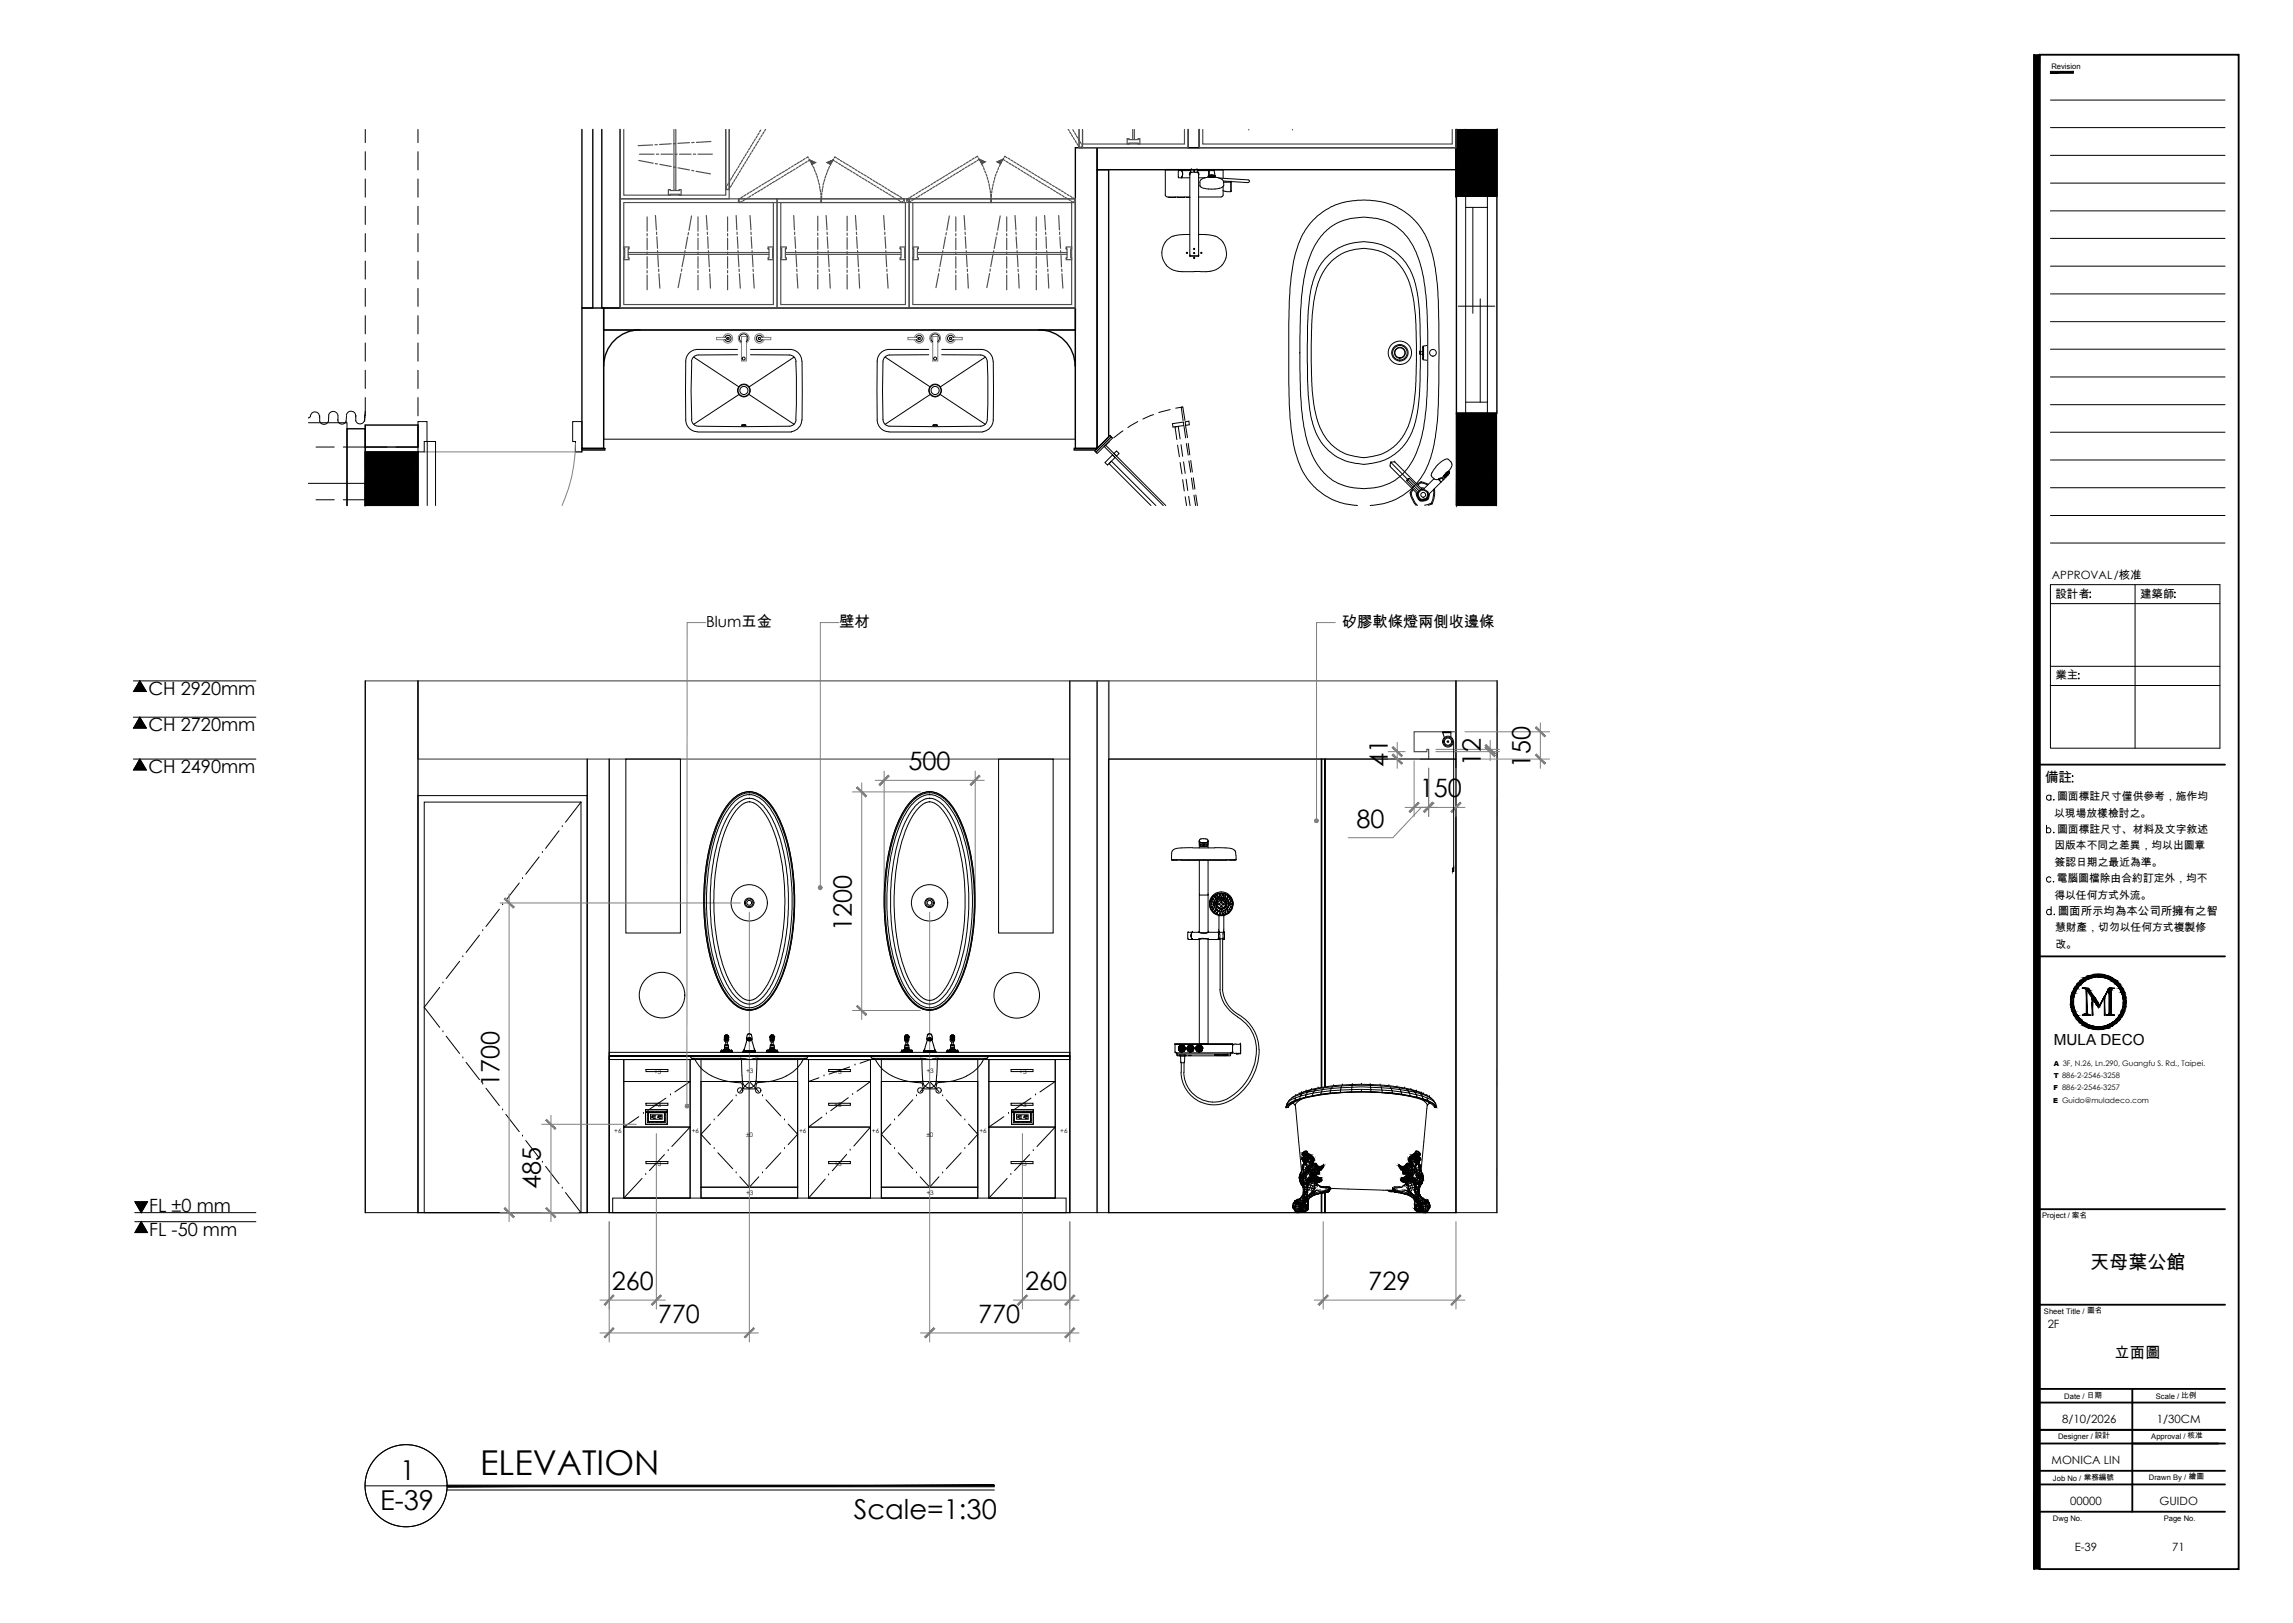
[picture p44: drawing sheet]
<svg xmlns="http://www.w3.org/2000/svg" width="420mm" height="297mm" viewBox="0 0 420 297" stroke-linecap="round" stroke-linejoin="round" font-family="sans-serif">
<defs><g id="words">
<text font-size="6.3" x="87.9" y="269.9">ELEVATION</text>
<g font-size="5">
<text x="73.3" y="270.9">1</text>
<text x="69.6" y="276.3">E-39</text>
<text x="156.3" y="278">Scale=1:30</text>
</g>
<g font-size="4.6">
<text x="166.3" y="141">500</text>
<text x="254.1" y="140.4" transform="rotate(-90 254.1 140.4)">41</text>
<text x="271.1" y="140.2" transform="rotate(-90 271.1 140.2)">12</text>
<text x="280.2" y="140.5" transform="rotate(-90 280.2 140.5)">150</text>
<text x="260" y="146">150</text>
<text x="248.4" y="151.5">80</text>
<text x="155.9" y="170.3" transform="rotate(-90 155.9 170.3)">1200</text>
<text x="91.4" y="199" transform="rotate(-90 91.4 199)">1700</text>
<text x="99" y="217.7" transform="rotate(-90 99 217.7)">485</text>
<text x="112" y="236.2">260</text>
<text x="187.7" y="236.2">260</text>
<text x="250.5" y="236.2">729</text>
<text x="120.4" y="242.1">770</text>
<text x="179.1" y="242.1">770</text>
</g>
<text font-size="3.5" x="382.7" y="232.3">天母葉公館</text>
<g font-size="3.3">
<text x="27.2" y="127.1">CH 2920mm</text>
<text x="27.2" y="133.8">CH 2720mm</text>
<text x="27.2" y="141.5">CH 2490mm</text>
<text x="27.3" y="221.7">FL ±0 mm</text>
<text x="27.3" y="226.2">FL -50 mm</text>
</g>
<g font-size="2.8">
<text x="129.3" y="114.7">Blum五金</text>
<text x="153.7" y="114.7">壁材</text>
<text x="245.7" y="114.7">矽膠軟條燈兩側收邊條</text>
<text x="376" y="191.3">MULA DECO</text>
<text x="387.1" y="248.5">立面圖</text>
</g>
<text font-size="2.5" x="374.4" y="143.2">備註</text>
<g font-size="2.1">
<text x="375.7" y="106">APPROVAL/核准</text>
<text x="376.3" y="109.4">設計者</text>
<text x="391.8" y="109.4">建築師</text>
<text x="376.3" y="124.3">業主</text>
<text x="376.8" y="167.4">圖面所示均為本公司所擁有之智</text>
<text x="374.9" y="243.1">2F</text>
<text x="377.6" y="260.4">8/10/2026</text>
<text x="394.9" y="260.4">1/30CM</text>
<text x="375.6" y="267.9">MONICA LIN</text>
<text x="379" y="275.4">00000</text>
<text x="395.4" y="275.4">GUIDO</text>
<text x="379.8" y="283.8">E-39</text>
<text x="397.7" y="283.8">71</text>
</g>
<g font-size="2">
<text x="376.1" y="149.5">以現場放樣檢討之。</text>
<text x="376.6" y="146.5">圖面標註尺寸僅供參考，施作均</text>
<text x="376.1" y="155.4">因版本不同之差異，均以出圖章</text>
<text x="376.6" y="152.4">圖面標註尺寸、材料及文字敘述</text>
<text x="376.2" y="158.4">簽認日期之最近為準。</text>
<text x="376.5" y="161.4">電腦圖檔除由合約訂定外，均不</text>
<text x="376.1" y="164.5">得以任何方式外流。</text>
<text x="376.2" y="170.4">慧財產，切勿以任何方式複製修</text>
<text x="376.3" y="173.4">改。</text>
</g>
<g font-size="1.4">
<text x="375.6" y="12.6">Revision</text>
<text x="373.9" y="222.9">Project / 案名</text>
<text x="374.2" y="240.4">Sheet Title / 圖名</text>
<text x="377.9" y="256.1">Date / 日期</text>
<text x="394.7" y="256.1">Scale / 比例</text>
<text x="376.8" y="263.4">Designer / 設計</text>
<text x="393.9" y="263.4">Approval / 核准</text>
<text x="375.9" y="271">Job No / 業務編號</text>
<text x="393.4" y="270.8">Drawn By / 繪圖</text>
<text x="375.9" y="278.3">Dwg No.</text>
<text x="396.1" y="278.3">Page No.</text>
</g>
<g font-size="1.3">
<text x="376" y="197.3">T 886-2-2546-3258</text>
<text x="376" y="195.1">A 3F, N.26, Ln.290, Guangfu S. Rd., Taipei.</text>
<text x="375.9" y="201.8">E Guido@muladeco.com</text>
<text x="375.9" y="199.5">F 886-2-2546-3257</text>
</g>
<g font-size="1.2">
<text x="119.7" y="196.5">+3</text>
<text x="136.6" y="196.4">+3</text>
<text x="152.8" y="196.5">+3</text>
<text x="169.6" y="196.4">+3</text>
<text x="186.6" y="196.5">+3</text>
<text x="119.7" y="202.7">+3</text>
<text x="152.8" y="202.7">+3</text>
<text x="186.6" y="202.7">+3</text>
<text x="112.5" y="207.3">+6</text>
<text x="126.6" y="207.3">+6</text>
<text x="136.6" y="208.1">±0</text>
<text x="146.3" y="207.3">+6</text>
<text x="159.6" y="207.3">+6</text>
<text x="169.6" y="208.1">±0</text>
<text x="179.3" y="207.3">+6</text>
<text x="194.1" y="207.3">+6</text>
<text x="119.7" y="213.3">+3</text>
<text x="152.8" y="213.3">+3</text>
<text x="186.6" y="213.3">+3</text>
<text x="136.6" y="218.8">+3</text>
<text x="169.6" y="218.8">+3</text>
</g>
</g></defs>
<!-- layer: I-ELEV2 -->
<path d="M66.9 124.6h207.2M76.5 124.6v14.3h119.4M195.9 124.6h7.1v14.3h63.6v-14.3M266.6 133.9h-7.7v3.7h2.3v-.5h.4v1.8" fill="none" stroke="#4c4c4c" stroke-width=".21"/>
<!-- layer: I-ELEV4 -->
<path d="M66.9 221.9h207.2" fill="none" stroke="#000" stroke-width=".18"/>
<!-- layer: I-ELEV1 -->
<path d="M66.9 124.6v97.3M76.5 124.6v97.3M107.5 138.9v83M111.5 138.9v83M195.9 124.6v97.3M200.9 124.6v97.3M203 124.6v97.3M266.6 124.6v97.3M274.1 124.6v97.3" fill="none" stroke="#000" stroke-width=".25"/>
<!-- layer: I-ELEV5 -->
<g fill="none" stroke="#000" stroke-width=".18">
<path d="M76.5 145.6h31v76.3h-31zM77.7 146.8h28.7v75.1h-28.7zM111.5 192.6h84.4v.7h-84.4h84.4v.6h-84.4v-.6h84.4v28.6h-84.4zM114.2 193.9h12.2v25.4h-12.2zM114.2 197.9h12.2v8.4h-12.2zM114.2 193.9h12.2v4h-12.2zM128.3 193.9h17.7v25.4h-17.7zM128.3 197.9h8.9v19.4h-8.9zM137.2 197.9h8.8v19.4h-8.8zM148 193.9h11.4v25.4h-11.4zM148 197.9h11.4v8.4h-11.4zM148 193.9h11.4v4h-11.4z"/>
<path d="M161.4 193.9h17.6v25.4h-17.6zM161.4 197.9h8.8v19.4h-8.8zM170.2 197.9h8.8v19.4h-8.8zM181 193.9h12.2v25.4h-12.2zM181 197.9h12.2v8.4h-12.2zM181 193.9h12.2v4h-12.2zM112.2 219.3h83v2.6h-83zM114.2 206.3h12.2v13h-12.2zM128.3 217.3h17.7v2h-17.7zM148 206.3h11.4v13h-11.4zM161.4 217.3h17.6v2h-17.6zM181 206.3h12.2v13h-12.2z"/>
</g>
<!-- layer: I-ELEV252 -->
<g fill="none" stroke="#000" stroke-width=".18">
<path d="M114.6 138.9h10v31.9h-10zM182.8 138.9h10v31.9h-10zM264.1 134.1h1.5v-.2h-1.5l.3 1.1M265.6 134.1v.8M266.1 135.7v23.8M98.7 156.8l-2.4 3.2M99.3 156h.1M102.3 152l-2.4 3.3M102.9 151.3h.1M106.4 146.8l-2.9 3.7M133.8 146.8l1.1-.9 1.3-.7 1.4-.1 .9 .3 1.4 .8 1 1.1 1.4 2.1 .7 1.6a41.6 41.6 0 0 1 1.9 20.6 23.9 23.9 0 0 1-3.5 10.2l-1 1.3-1.3 1.2-1.6 .5-1.3-.2-1.4-.7-1.4-1.4-1.1-1.7-.9-2a42.1 42.1 0 0 1-.1-27.6l1.1-2.4zM133.9 146.5a4.1 4.1 0 0 1 6.5 0 20.9 20.9 0 0 1 4.4 10.6 42.5 42.5 0 0 1-1.8 21.9 10.2 10.2 0 0 1-4.2 5.5 4.1 4.1 0 0 1-4.9-1.2 20.9 20.9 0 0 1-4.4-10.6 42.5 42.5 0 0 1 1.8-21.9 13.6 13.6 0 0 1 2.6-4.3z"/>
<path d="M134.4 146.8l.9-.8 .9-.4 .6-.2 1.4 .2 1.5 .9 .7 .8 .8 .9 1.1 2.1a38.9 38.9 0 0 1 2.4 19.9 26.7 26.7 0 0 1-3.2 10.8l-.8 1.3-.7 .8-1 .8-1.2 .5-1.4-.1-1-.4-1.4-1.2-1.4-2.1-.8-1.7a40.9 40.9 0 0 1-2-20.2 24.8 24.8 0 0 1 3.2-10.1zM134.6 147.5l1.2-1a2.94 2.94 0 0 1 3.8 .8l1.4 1.9 1.1 2.2a39.9 39.9 0 0 1 1.7 20.5 21.7 21.7 0 0 1-3.5 9.9l-1.1 1.2-.9 .5a3.3 3.3 0 0 1-3.9-1.4l-1-1.4-1.1-2.2a41 41 0 0 1-1.4-22.3l.7-2.8 1-2.7 .8-1.5zM135 148.1l.8-.8 .5-.3a2.51 2.51 0 0 1 3.1 1.2l1.2 1.6 .9 2a40.7 40.7 0 0 1 .5 24.9l-.7 1.8-.7 1.6-1.2 1.7-1.2 1a2.38 2.38 0 0 1-3-.8l-1.3-1.8-1-2.2a40.7 40.7 0 0 1-1.2-22.5l1.3-4.2 1.1-2zM166.9 147.3l1.4-1.3 .9-.4 .5-.2 1.5 .2 .9 .4 1.4 1.3 1.2 1.7 .6 1.3a38.5 38.5 0 0 1 2.5 19 27.9 27.9 0 0 1-3.2 11.7l-1.6 2.1-1 .8-1.2 .5h-1.2l-.8-.3-.9-.6-1.1-1-1.4-2.2-.6-1.4a40.9 40.9 0 0 1-2-20.2 24.4 24.4 0 0 1 3.7-10.9zM166.9 146.5a4.1 4.1 0 0 1 6.5 0 20.9 20.9 0 0 1 4.5 10.6 42.5 42.5 0 0 1-1.8 21.9 10.2 10.2 0 0 1-4.2 5.5 4.1 4.1 0 0 1-5-1.2 20.9 20.9 0 0 1-4.4-10.6 42.5 42.5 0 0 1 1.8-21.9 13.6 13.6 0 0 1 2.6-4.3zM167.2 146.5l1.1-.8 1.2-.6h1.4l1.3 .6 .7 .5 1.4 1.5 .8 1.4 .8 1.8a41.7 41.7 0 0 1 1.9 21.2 24.3 24.3 0 0 1-3.4 9.9l-1 1.2-1.4 1.1-.8 .3-.7 .2-1.3-.2-1.2-.6-1.4-1.3-1.3-1.9-.7-1.4a39 39 0 0 1-2.4-18.8 28 28 0 0 1 3.2-11.6l1.1-1.7zM167.6 147.5l1.3-1a2.94 2.94 0 0 1 3.7 .8l1.3 1.7 1.2 2.4a41.2 41.2 0 0 1 1.7 20.5v.5a22.9 22.9 0 0 1-3.1 8.8l-1.4 1.6-1 .7a3.3 3.3 0 0 1-3.9-1.4l-1.1-1.5-1-2.3a41.4 41.4 0 0 1-1.3-22.5l.5-2.1 1-2.8 .8-1.6zM168.2 147.8l1.1-.8a2.51 2.51 0 0 1 3.2 1.2l1 1.4 1 2.2a40.6 40.6 0 0 1 1.2 22.6l-.8 2.8-1.4 3-1.2 1.7-1.1 .9a2.38 2.38 0 0 1-3-.8l-1.4-1.9-1.1-2.6a40.4 40.4 0 0 1 .2-25.8l1.1-2.3zM214.5 157.4h.3M214.5 157.4h.1M214.5 156.1v1.3M214.5 157.4h.2"/>
<path d="M214.6 155.7l-.1 .4M214.7 157.4h.8M214.7 157.4h-.1M214.8 157.4h1.5M215.4 155.3l-.7 .4M215.4 157.4h10.6M215.4 157.3l-.7 .1M216.3 157.5h8.2M218.4 155.1l-3 .2M218.4 155.2h4M219.5 153.9l.1 .1M219.6 154v.1"/>
<path d="M219.6 154h.1M219.6 154v.3M219.6 157.5v13.1M219.6 153.9v1.3M219.6 154.5h.8M219.6 154l.3 .2M219.6 154.1h.1M219.6 154.1l.1 .1M219.6 153.7v.2M219.7 154.2h.1M219.7 154.9h.6M219.7 154.8h.1"/>
<path d="M219.7 154.5h-.1M219.8 154.2h.2M219.8 154.2h.3M219.9 154.2h.5M220 154.2h.4M220.1 154.3h.5M220.3 154.8h.1M220.3 154.9h.1M220.4 154.8h-.7M220.4 154.8h.1M220.4 154.5h.7M220.4 154.9h.1"/>
<path d="M220.5 154.9h.1M220.5 154.8h.1M220.5 154.9h.6M220.5 154.8h.6M220.5 154.2h-.1M220.6 154.2h.3h-.5M220.7 153.5l.3 .1 .2 .2M220.7 153.5h-.7l-.4 .2M221 154.5h.2M221 154.2h-.1M221.1 154.8h.1M221.1 154.2h-.1"/>
<path d="M221.1 154.1l-.6 .1M221.1 154.1l-.1 .1M221.1 153.8v.1M221.1 154.1h.1M221.1 154v.3M221.1 154l.1-.1v1.3M221.1 154v.1M221.2 157.5v13.1M221.2 154h.1M221.2 154.5h-1.5M221.2 154l-.1 .1M222.4 155.1l1.2 .1a4 4 0 0 1 2.4 .4l.2 .5"/>
<path d="M225.9 157.4h-1.4M226 157.4h-.8M226 157.4h.2M226.2 157.4h-.2M226.2 156.1l.1 .4M226.3 157.4h-.4M226.3 157.4h.1M226.3 156.5v.9M81.1 179.9h.1M84.1 175.9l-2.4 3.2M84.7 175.1h.1M87.8 171.1l-2.5 3.2"/>
<path d="M88.4 170.3h.1M91.4 166.4l-2.4 3.2M92 165.6h.1M95.1 161.6l-2.5 3.2M95.7 160.8h.1M217.5 170.6v1.3M217.5 170.7h.1M217.5 171.9h.1M217.5 171.9h2.1M217.5 170.6h2.1M218 171.2v.1M218.1 171.4h.1"/>
<path d="M218.1 171.1h.1M218.1 171.2h.1M218.3 171.9a1.04 1.04 0 0 1 0-1.3 1.04 1.04 0 0 0 0 1.3M218.3 171.9h.1M218.3 170.6h.1M219.5 170.6l.1 .1M219.5 170.6h.1M219.5 171.9h.1M219.5 170.6l.2 .1M219.6 171.9h-.1M219.6 163.8h.1M219.6 163.8h1.6"/>
<path d="M219.6 170.7l.4 .1M219.7 170.7h.7M219.8 171.8l-.2 .1v19.1M220 171.8h-.3M220 170.8h.7M220.3 171.8l.9 .1M220.3 171.7h-.3M220.4 171.8h-.7M220.4 171.8h.4M220.6 170.8h-.2M220.8 171.8l.4 .1M221.2 163.8h.1"/>
<path d="M221.2 170.6l-.6 .1M221.2 170.6h.1M221.2 170.6l-.5 .2M221.2 171.9h.1M221.3 170.6h.1M221.3 170.6h1.7M221.4 165.5l.2 .8M221.5 165.4l.1 .6M221.6 166l.3 .7 .4 .4M221.6 166.3a2.16 2.16 0 0 0 2.5 1.2M221.6 164.7l-.1 .7M221.7 165.5l.1 .1"/>
<path d="M221.7 165.5l.1-.1 .1 .1M221.7 165.5v.1M221.7 165.5h.1l-.1 .1M221.8 166.3l.3 .5 .5 .4M221.8 164.3a2.27 2.27 0 0 1 3.6 0M221.8 165.6h.1M221.8 165v.1M221.8 164.3l-.3 .6-.1 .6a2.16 2.16 0 0 1 1.8-2.2 2.16 2.16 0 0 1 2.5 1.5M221.8 165h.1M221.8 164.6l-.2 .8 .2 1M221.9 165.6h-.2M221.9 165h.1"/>
<path d="M221.9 164.9l-.1 .1M221.9 165.9l-.1 .1M221.9 166h.1M221.9 165.9l.1 .1M221.9 166l-.1 .1M221.9 166h-.1M221.9 165v.1M222 165.1h-.2M222 166h-.2M222 166.4h.1v.1M222 164.6l.1 .1M222 164.6h.1"/>
<path d="M222 166.4l.1 .1M222.1 164.5l-.1 .1M222.1 164.6h.1M222.1 166.5h.1M222.1 166.4h.1M222.1 164.5v.2M222.1 166.4v.1M222.2 164.5l-.2 .1M222.2 165.3h.1M222.2 165.6l.1 .1M222.2 165.3l.1-.1v.1M222.2 165.7l.1-.1v.1"/>
<path d="M222.2 165.3v.1M222.2 164.6l-.2 .1M222.2 166.5h-.2M222.2 165.7h.1M222.3 164.2h.2l-.1 .1M222.3 167.1l.8 .3M222.3 164.9h.1M222.3 166h.1M222.3 164.9v.1M222.3 166v.1M222.4 164.8l-.1 .2M222.4 165.9l-.1 .2"/>
<path d="M222.4 165h.1M222.4 166.1h.1M222.4 166.8l.1 .1M222.4 166.8h.1M222.4 164.9v.1M222.4 166v.1M222.4 164.9l-.1 .1M222.4 166l-.1 .1M222.4 164.2v.1v-.1M222.4 165h-.1M222.4 166.1h-.1M222.4 166.7l.1 .1"/>
<path d="M222.4 166.7l-.1 .1M222.4 164.2h.1M222.5 164.6l.1-.1v.1M222.5 166.8v.1M222.5 166.8h.1M222.5 164.6v.1M222.5 164.6l.1 .1M222.5 166.3l.1 .1M222.5 164.6h.1M222.6 164.7h.1M222.6 164.6h.1M222.6 166.4h.1"/>
<path d="M222.6 167.2a2.19 2.19 0 0 0 2 0M222.6 166.4h-.1M222.6 166.3h-.1M222.6 166.3v.1M222.6 165.5h.1M222.6 165.4h.1M222.6 163.7l-.7 .6-.3 .4M222.6 165.1l.1 .1M222.6 165.8h.1M222.6 165.1v.1M222.6 165.1h.1M222.6 164.7h-.1"/>
<path d="M222.6 165.2h.1M222.7 165.5h-.1M222.7 165.7v.1M222.7 165.7l-.1 .1M222.7 165v.2M222.7 165l-.1 .1M222.7 165.7h-.1M222.7 165.2h.1M222.7 165.8h.1M222.7 165.1v.1M222.8 164.4l.1-.1v.1M222.8 166h.1v.1"/>
<path d="M222.8 165.2h-.2M222.8 165.8h-.2M222.8 164.4h.1M222.8 163.9v.1M222.8 166.1h.1M222.8 166.6h.1M222.8 167v.1M222.8 164.8v.1M222.8 166v.1M222.8 164.4h.1h-.1M222.8 163.9l.1 .1M222.8 166l.1 .1h-.1"/>
<path d="M222.8 164.8l.1 .1M222.8 164h.1M222.8 164.9h.1M222.8 165.6l.2 .4 .3 .2M222.8 166.5l.1 .1M222.8 167l.1 .1h-.1M222.8 166.5v.1M222.8 167h.1M222.9 166.5v.1M222.9 163.9h-.1M222.9 166.5l-.1 .1M222.9 167l-.1 .1"/>
<path d="M222.9 164.7l-.1 .1M222.9 164.4h.1M222.9 164h.1M222.9 166.1h.1M222.9 166.6h.1M222.9 167.1h.1M222.9 164.9h.1M222.9 165.3v.3M222.9 163.9v.1h-.1M222.9 166.6h-.1M222.9 164.8v.1M222.9 164.4h-.1"/>
<path d="M222.9 166.1h-.1M222.9 166.7h-.1M222.9 164.9h-.1M223 171.9h.1M223 170.7h.1M223 171.9h-1.8v19.1M223.1 165l-.2 .4M223.1 170.7h.1M223.1 171.9h.1M223.1 170.6v1.3M223.1 166.3h.1M223.1 166.2h.1"/>
<path d="M223.1 164.7h.1M223.1 164.6h.1M223.1 170.6h.1M223.1 171.9h.3M223.1 170.6h1M223.1 170.1l.1 .5M223.1 164.2l.1 .1M223.1 166.7l.2 .1M223.1 165.5h.2zM223.1 165.4v.1M223.1 165.5h.2M223.2 167.5v2.6"/>
<path d="M223.2 166.3h-.1M223.2 164.6l-.1 .1M223.2 163.6l-.6 .2M223.2 164.2v.1l-.1-.1M223.2 164.2h-.1M223.2 164.9l-.3 .3v.4M223.2 164.2h.1M223.2 166.8h.1M223.2 165.5h.1M223.2 165.6h.1M223.2 170.7l.1 .3M223.2 164.2l-.1 .1"/>
<path d="M223.2 166.7l.1 .1M223.2 163.6l-.8 .3-.6 .7M223.2 164.1l-.1 .1M223.2 166.7h-.1M223.3 170.6h.1M223.3 170.6v.1M223.3 163.8v.1M223.3 167.2l.1-.1v.1M223.3 163.8h.1M223.3 171.6v.3M223.3 165.5h.1M223.3 171.8h.6"/>
<path d="M223.3 171.9h.1M223.3 163.9h.1M223.3 171.1v.5M223.4 166.2h.4M223.4 164.8l-.4 .2M223.4 163.8v.1M223.4 163.7l-.1 .1M223.4 167.2h.1M223.4 171.8l-.1 9.3a6.5 6.5 0 0 0 3.3 5M223.4 163.8h.1M223.4 164.5h.1M223.4 166.3l.1 .1"/>
<path d="M223.4 164.5v.1h.1M223.4 166.3h.1M223.4 163.9h-.1M223.4 167.3h-.1M223.4 166.3l.1 .1h-.1M223.5 164.5l-.1 .1M223.5 166.3l-.1 .1M223.5 164.5h.1M223.5 166.4h.1M223.5 165.2v-.1v.1M223.5 165.8v.1M223.5 164.5v.1"/>
<path d="M223.5 166.4l-.1 .1M223.5 165.2h.2M223.5 165.9l.2 .1M223.5 165.1h.2v.1M223.5 165.8h.2v.2M223.5 165.9h.2M223.6 166.8l.1 .1M223.6 166.8v.1M223.6 166.8h.1M223.6 164.8h.1M223.6 165.1h.1M223.6 165.9h.1"/>
<path d="M223.6 164.8l-.4 .1M223.6 163.6h.3M223.6 164.8h-.2M223.6 163.5l-.4 .1M223.6 163.5a2.22 2.22 0 0 1 1.5 .6M223.6 164.8l.5 .2M223.6 163.6h-.3M223.6 166.7l.1 .1M223.6 166.7l-.1 .1M223.6 164.2h.1M223.6 165.2h.1M223.6 165.8h.1"/>
<path d="M223.7 164.2h-.1M223.7 166.8l-.1 .1M223.7 164.1h-.2M223.7 164.1v.1M223.7 166.8h.1M223.7 165.1h.1M223.7 165.9h.1M223.7 166.4l.1 .1M223.7 165.1v.1M223.7 165.8v.1M223.7 166.4h.1M223.7 166.3h.1"/>
<path d="M223.8 164.8l.3 .2 .2 .6M223.8 163.8l.1 .1M223.8 164.5h.1M223.8 166.4h.1M223.8 163.7l.1 .1M223.8 163.8h.1M223.8 164.6h-.1M223.8 164.5l-.1 .1M223.8 166.3l-.1 .1M223.8 164.5v.1M223.8 166.3v.1M223.8 164.5h-.1v.1"/>
<path d="M223.8 171.9h.3M223.8 171.8v9.3M223.9 165.5l.1 .1M223.9 165.4v.1M223.9 165.5h.2M223.9 165.6l.2-.1-.1 .1M223.9 163.9h.1M223.9 167.2h.1M223.9 164.3h.1M223.9 170.8v1M223.9 163.8h-.1l.1 .1M223.9 167.2h-.1l.1 .1"/>
<path d="M223.9 163.8v.1M223.9 167.2v.1M223.9 171.8l-.1 .1M223.9 165.5h.1M223.9 166.7h.1M223.9 163.6l.9 .3 .6 .7M223.9 166.7v.1h.1M224 170.7l-.1 .1M224 164.1l.1 .1M224 164.2l-.1 .1M224 164.2h.1M224 164.2v.1"/>
<path d="M224 170.6h.1M224 166.8h.1M224 165.5h.1M224 165.6h.1M224 170.6v.1M224 166.3h.1M224 164.6l.1 .1M224.1 164.2l-.1 .1M224.1 166.7l-.1 .1M224.1 167.5l-.1 3.1M224.1 166.3h.1M224.1 166.2h.1"/>
<path d="M224.1 164.7h.1M224.1 164.6h.1M224.1 170.6h.1M224.1 171.9h.1M224.1 166l-.3 .2M224.2 165l.1 .4M224.2 170.6v1.3M224.3 166.7h.1M224.3 167.1h.1M224.3 164h.1M224.3 166.6h.1M224.3 163.9v.1"/>
<path d="M224.3 166.1h.1M224.3 164.9h.1M224.3 165.3v.3l-.1 .4M224.3 163.9l.1 .1M224.3 166.5l.1 .1M224.3 167l.1 .1M224.3 164.7l.1 .1M224.3 163.9h.1M224.3 166.5v.1M224.3 167v.1M224.3 164.8h.1M224.3 164.3v.1"/>
<path d="M224.4 164.4h.1M224.4 164h.1M224.4 166.6h.1M224.4 167.1h.1M224.4 166.6h-.1M224.4 167.1h-.1M224.4 164.3v.1M224.4 167v.1M224.4 166.1h.1M224.4 164.9h.1M224.4 166l-.1 .1M224.4 164.8h-.1l.1 .1"/>
<path d="M224.4 166v.1M224.4 164.8v.1M224.4 164.4l-.1-.1v.1M224.4 166h-.1l.1 .1M224.5 165.2h.1M224.5 165.7h.1M224.5 165.7v.1h.1M224.5 165.5h.1M224.6 164.7h.1M224.6 166.4h.1M224.6 165.2h.1M224.6 165.8h.1"/>
<path d="M224.6 165.1h-.1l.1 .1M224.6 165.8h-.1h.1M224.6 165.1v.1M224.6 165.1l-.1-.1v.2M224.6 165.5h.1M224.6 165.4h.1M224.6 164.5l.1 .1M224.6 166.3h.1M224.6 164.5v.1h.1M224.6 166.3v.1M224.7 166.9h.1M224.7 164.7h.1"/>
<path d="M224.7 164.6h.1M224.7 166.4h.1M224.7 166.8h.1M224.7 166.3l-.1 .1M224.7 164.6l-.1 .1M224.7 164.6v.1M224.7 166.3v.1M224.7 166.7l.2 .1M224.7 166.7v.1M224.8 165h.1M224.8 166.1h.1M224.8 164.2h.1"/>
<path d="M224.8 164.2h-.1l.1 .1M224.8 166.8h.1M224.8 166v.1M224.8 166.8h-.1M224.8 166l.1 .1M224.8 164.8l.1 .2M224.8 165.9l.1 .2M224.8 164.3v-.2l-.1 .1 .1 .1M224.8 164.9v.1M224.8 166h.1M224.8 166.8v.1M224.9 167.1a2.16 2.16 0 0 1-1.8 .3"/>
<path d="M224.9 165h.1M224.9 166.1h.1M224.9 165.3h.1M224.9 165.3h.2M224.9 165.3v.1M224.9 165v-.1l-.1 .1M224.9 165h-.1M225 165.6l.1 .1M225 165.6v.1M225 165.6h.1M225 165.3h.1M225 165.7h.1"/>
<path d="M225 164.6l.1 .1M225 166.5h.1M225 165.3h-.1M225 165.6l-.1 .1M225 164.5v.1M225 166.4v.1M225 166.4h.2M225 167.1l-.9 .4M225 164.6h.1M225 166.4l.1 .1M225.1 164.1l.4 .6M225.1 164.5l.1 .1"/>
<path d="M225.1 166.4v.1M225.1 166.4h-.1M225.1 164.6h.1M225.1 166.5h.1M225.1 166.4h.1M225.1 164.6h-.1M225.2 164.6l-.1 .1M225.2 165.1h.2M225.2 166h.2M225.2 165l.1 .1M225.3 165.9v.1zM225.3 164.9l.1 .1"/>
<path d="M225.3 165.9l.1 .1M225.3 165h-.1M225.3 165.9l-.1 .1M225.3 165h.1M225.3 166h.1M225.4 165h-.2M225.4 165l-.1 .1M225.4 164.3l.3 .6M225.4 164.6l.3 .8M225.4 166.3l-.3 .5-.5 .4M225.4 165.6h.1M225.5 165.5h-.2l.1 .1"/>
<path d="M225.5 164.7l.2 .7M225.6 166.3l-.6 .8M225.6 165.4l-.2 1M225.6 166l-.3 .7-.5 .4M225.7 164.8v.7M225.7 165.4l-.1 .6M225.7 164.9l.1 .6M225.7 165.5l-.1 .8M80.5 180.7l-2.8 3.6 2.8 3.7M81.1 188.8h.1M81.7 189.6l2.4 3.2M84.7 193.6h.1"/>
<path d="M85.3 194.4l2.5 3.2M88.4 198.4h.1M89 199.2l2.4 3.1M118.3 195.7h4v.4h-4zM126.4 197.9l-2.8 1.9M126.6 193.7h9.2M126.9 193.7l.3 .2M127.2 193.9l1.2 1.6M128.4 195.5l.7 .6 1.2 .8M130.3 196.9l1.7 .7 1.7 .4M132 192.5h.1M132 192.5v.1"/>
<path d="M132 192.6h.1M132 192.5l.1 .1M132 192.6h2M132.1 192.4h.1M132.1 192.5h.1M132.1 192.5v.1M132.1 192.6h.1M132.1 192.4h1.9M132.1 192.4l-.1 .1M132.1 192.3h.1M132.1 192.5l.1 .1M132.1 192.4h1.8"/>
<path d="M132.2 192.3h.1M132.2 192.5h.1M132.2 192.5v.1M132.2 192.6h.1M132.2 192.3h1.7M132.2 192.5l.1 .1M132.3 192.5h.1M132.3 192.5v.1M132.3 192.6h.1M132.3 192.5l.1 .1M132.4 192.5h.1M132.4 192.6h.1"/>
<path d="M132.4 192.5v.1M132.4 192.2l-.3 .1M132.4 192.5l.1 .1M132.4 192.2h1.2M132.5 192.1v.1M132.5 192.5h.1M132.5 192.6h.1M132.5 192.1h1M132.5 192.5v.1M132.6 192.5h.1M132.6 192.5v.1M132.6 192.6h.1"/>
<path d="M132.6 192h.8M132.6 192l-.1 .1M132.7 190.1l-.1 .3 .2 .2M132.7 191.8h.7h-.1M132.7 192.5h.1M132.7 192.6h.1M132.7 192v-.6h.7v.6M132.7 192.5v.1M132.7 191.2l.6 .1zM132.7 189.7v.1M132.7 189.5h.5M132.7 192.5h.3v.1h-.3z"/>
<path d="M132.7 189.8l.1 .1M132.7 191.3v.1M132.7 189.7l.1 .1M132.7 190.1l.3 .3 .2-.3M132.8 189.5l-.1 .3M132.8 191.8l-.1 .2M132.8 192.6h.1M132.8 189.9h.1M132.8 189.8h.1M132.8 189.9l.1 .1M132.8 189.7h.1M132.8 189.6a.32 .32 0 0 0 0 .4 .32 .32 0 0 0 .4 0 .32 .32 0 0 0 .1-.4"/>
<path d="M132.8 189.6l-.1 .1M132.8 190.2v.2v-.2M132.8 190.7h.5M132.8 189.6v.1M132.8 192.5v.1M132.8 190.1l.1 .3M132.8 189.8h-.1M132.8 189.7h-.1M132.8 190.3h.1M132.8 191.2l-.1 .1M132.8 190.4h.1M132.8 189.6h.1"/>
<path d="M132.8 190.2l.1 .2v-.2M132.9 190.4h.1M132.9 191.8h.2M132.9 192.6h.1M132.9 189.9v.1M132.9 190h.1M132.9 190.7v.5M132.9 192.5v.1M132.9 189.6h-.1M132.9 189.6h.2M132.9 189.5l-.1 .1M132.9 189.5h.2"/>
<path d="M133 192.6h.1M133 190.4h.1M133 190h.1M133 191.8v.2h-.4M133 192.5v.1M133 190.4l-.1-.2 .1 .2M133 190.2v.2zM133 191.3h.1M133 190.4v-.2v.2M133.1 191.8h.1M133.1 192.5l-.1 .1v-.1h.2M133.1 192.6h.1"/>
<path d="M133.1 190.4h.1M133.1 190.4v-.2v.2M133.1 191.8v.2h.3M133.1 192.5v.1M133.1 190h.1M133.1 189.6h.1M133.1 189.5l.2 .1M133.2 190.7l-.1 .5h-.2M133.2 192.5h.1M133.2 192.5l-.1 .1zM133.2 192.6h.1M133.2 190.4h.1"/>
<path d="M133.2 189.9h.1M133.2 190h-.2M133.2 189.6h.1M133.2 189.6l-.2-.1-.2 .1M133.2 189.9v.1M133.2 190.2l-.1 .2M133.2 190.3h.1M133.2 191.2l.1 .1M133.2 192.5v.1M133.2 190.1a.28 .28 0 0 1-.2 .3 .28 .28 0 0 1-.3-.3M133.3 192.5h.1M133.3 192.6h.1"/>
<path d="M133.3 189.6a.35 .35 0 0 1-.2 .5 .35 .35 0 0 1-.4-.3M133.3 189.9h.1M133.3 189.8h.1M133.3 189.9l-.1 .1M133.3 189.7h.1M133.3 189.6v.1M133.3 190.1l-.2 .3 .1-.2M133.3 190.2l-.1 .2M133.3 192.5v.1M133.3 190.1l-.1 .3M133.3 190.1v.2l-.3 .2-.3-.2v-.2M133.3 189.8v.1"/>
<path d="M133.3 189.7v.1M133.3 191.3v.1M133.3 189.7a.36 .36 0 0 1-.2 .5 .36 .36 0 0 1-.4-.4M133.3 191.8v.2M133.3 190.1l.1 .3-.2 .2M133.4 192.5h.1M133.4 192.6h.1M133.4 192.5v.1M133.4 192l.1 .1M133.5 192.5h.1M133.5 192.6h.1M133.5 192.5v.1"/>
<path d="M133.5 192.1v.1M133.6 192.2l.2 .1M133.6 192.5h.1M133.6 192.6h.1M133.6 192.5v.1M133.7 192.6h.1M133.7 192.5h.1M133.7 192.5v.1M133.7 198l1.9 .2M133.8 192.5h.1M133.8 192.6h.1M133.8 192.5v.1"/>
<path d="M133.9 192.3h.1M133.9 192.5h.1M133.9 192.6h.1M133.9 192.5v.1M133.9 192.4h.1M134 192.4h.1M134 192.5h.1M134 192.5v.1M134 192.6h.1M134 192.4v.1M135.5 199.8l1.7-1.9 1.7 1.9M135.5 193.7l.2 .3 .1 2.8"/>
<path d="M135.6 198.1l.2 .2 .2 .9h.2M135.8 193.7h.3M135.9 196.8v1M135.9 197.8l.1 .3M136 198.2v.1M136 198.1v.1M136 198.3l.4 .5 .6 .3M136.1 192.5h.1M136.1 192.5v.1zM136.1 192.6h.1M136.1 192.5v.1M136.1 193.7l.6 .1"/>
<path d="M136.1 192.4h.1M136.1 192.6h2.2M136.2 192.4h.1M136.2 192.5h.1M136.2 192.6h.1M136.2 192.4h2M136.2 192.4l-.1 .1M136.2 192.5v.1M136.2 199.3h2M136.2 192.3h.1M136.2 192.3h1.9M136.3 192.3h.1"/>
<path d="M136.3 192.5h.1M136.3 192.6h.1M136.3 192.5v.1M136.3 192.3h1.9M136.4 192.5h.1M136.4 192.6h.1M136.4 192.5l.1 .1M136.5 192.5h.3M136.5 192.5h.1M136.5 192.6h.1M136.5 192.5v.1M136.6 192.5h.2"/>
<path d="M136.6 192.6h.1M136.6 192.5l-.1 .1zM136.6 192.5v.1M136.7 192.6h.1M136.7 192.5v.1M136.7 193.8l.4 .1M136.7 190.2l-.5 2.1M136.8 190.1a.46 .46 0 0 1 .5-.2 .46 .46 0 0 1 .3 .4v-.8l-.4-.3-.3 .1-.1 .2v.8v-.2M136.8 192.5v.1M136.8 192.6h.1M136.8 192.5h.1M136.8 190.4h.1"/>
<path d="M136.8 190.3a.42 .42 0 0 0 .7 0M136.9 192.5h.1M136.9 192.6h.1M136.9 192.5v.1M136.9 192.5v.1l-.1-.1M136.9 190.3l.1 .1M136.9 190.3h.2zM136.9 192.5h.2M136.9 190.3h.2M136.9 190.2l.2 .1M136.9 190.2l.6 .1a.41 .41 0 0 1-.7 0zM137 199.1h.4"/>
<path d="M137 190.2h.1M137 192.5v.1M137 192.6h.1M137 190.3h.1M137 192.5v.1l.1-.1M137 190.1l-.2 .2M137 190h.3M137 190.4h.1M137.1 190l.2 .1zM137.1 190.4v-.1v.1M137.1 190.3h.1M137.1 192.5v.1"/>
<path d="M137.1 190.2h.1M137.1 190.1l-.2 .2M137.1 190.1l-.3 .2 .3 .2 .4-.2-.3-.2M137.1 190.3h.1zM137.1 190.1v.1M137.1 192.5h.1M137.1 192.6h.1M137.1 190.4h.1M137.1 190.2h-.1h.1M137.1 190.1l.1 .1M137.1 189.2h.1M137.1 190.3v.1"/>
<path d="M137.2 190.3h.1M137.2 192.5h.1M137.2 192.6h.1M137.2 192.5l-.1 .1M137.2 192.5v.1M137.2 192.5h-.1M137.2 190.1h-.1M137.2 190.1h.1M137.2 190.2h.1M137.2 190.3l.1 .1M137.2 190.1l.1 .1M137.2 192.5l.1 .1"/>
<path d="M137.2 190.3l.2 .1M137.3 190.3h-.1M137.3 190.2h.1M137.3 190.3h.1M137.3 190.2v.1M137.3 192.5h.1M137.3 192.6h.1M137.3 190.3l.1 .1M137.3 190.1l.2 .2M137.3 190.1l.1 .1M137.3 192.5v.1M137.3 190.1l-.1 .1"/>
<path d="M137.3 190.4h-.1M137.3 193.9h-.2M137.4 192.5v.1l-.1-.1M137.4 192.6h.1M137.4 190.2h.1M137.4 192.5v.1M137.4 190.2l-.1 .1M137.4 190.2h-.1M137.4 190.2v.1M137.4 190.3v.1M137.4 190.3h-.1l.1 .1M137.4 192.5h.1"/>
<path d="M137.4 190.3h.1M137.5 192.5h.1M137.5 192.6h.1M137.5 192.5l-.1 .1M137.5 192.5v.1v-.1M137.5 192.5v.1M137.5 190.4h.1M137.6 192.5h.1M137.6 192.5h.3M137.6 192.5v.1l-.1-.1M137.6 192.6h.1M137.6 192.6v-.1l.1 .1"/>
<path d="M137.6 192.5v.1M137.7 190.2l.5 2.1M137.7 192.5l-.1 .1zM137.7 192.5h.2M137.7 192.6h.1M137.7 192.5v.1M137.8 193.8l-.5 .1M137.8 192.6h.1M137.8 192.5v.1M137.9 192.6h.1M137.9 192.5v.1M137.9 192.5h.1"/>
<path d="M138 192.5h.1M138 192.5l-.1 .1M138 192.6h.1M138 192.5v.1M138 193.7l-.2 .1M138.1 192.5h.1M138.1 192.6h.1M138.1 192.5l-.1 .1M138.1 192.5v.1M138.1 192.3h.1M138.2 192.3h.1M138.2 192.5h.1"/>
<path d="M138.2 192.6h.1M138.2 192.5v.1M138.2 192.4h.1M138.2 192.4l.1 .1M138.2 193.7l-.2 .1M138.2 192.5v.1zM138.3 198.5l-.4 .4-.5 .2M138.3 192.5h.1M138.3 192.6h.1M138.3 192.5l-.1 .1zM138.3 192.5v.1M138.3 198.3l-.1 .1"/>
<path d="M138.3 199.1l-.1 .1M138.3 198.1v.1M138.4 198.2l-.1 .1M138.5 198.4l-.1 .8M138.6 193.7h-.4M138.6 193.7h9.1M138.8 193.7l-.2 .3-.2 4.1M140.4 192.5h.1M140.4 192.5v.1M140.4 192.6h.1M140.4 192.6h2M140.4 192.4h.1"/>
<path d="M140.4 192.5l.1 .1M140.4 192.4h1.9M140.4 192.4v.1M140.5 192.3h.1M140.5 192.3h1.7M140.5 192.5h.1M140.5 192.5v.1M140.5 192.6h.1M140.5 192.5l.1 .1M140.6 192.5h.1M140.6 192.6h.1M140.6 192.5v.1"/>
<path d="M140.6 192.5l.1 .1M140.7 192.5h.1M140.7 192.6h.1M140.7 192.5v.1M140.7 197.9l-1.9 .2-.3 .3M140.7 192.2l-.2 .1M140.7 192.5l.1 .1M140.8 192.5h.1M140.8 192.6h.1M140.8 192.2h1.1M140.8 192.5v.1M140.8 192.1v.1"/>
<path d="M140.8 192.1h1.1M140.9 192.5h.1M140.9 192.6h.1M140.9 192.5v.1M140.9 192.5l.1 .1M141 192.5h.1M141 192.6h.1M141 192.5v.1M141 192h.8M141 192l-.2 .1M141 192v-.6h.8v.6M141 190.1v.3l.1 .2"/>
<path d="M141 191.2l.7 .1zM141 189.7a.36 .36 0 0 0 .2 .5 .36 .36 0 0 0 .5-.3v-.2M141 192.5l.1 .1M141.1 190.1v.2l.3 .2 .3-.2v-.2M141.1 189.8v.1M141.1 189.7v.1M141.1 192.5h.1M141.1 192.6h.1M141.1 192.5v.1M141.1 190.1a.28 .28 0 0 0 .3 .3 .28 .28 0 0 0 .2-.3l-.1 .3M141.1 191.8h-.1h.8h-.2M141.1 189.8h.1"/>
<path d="M141.1 189.9l.1 .1M141.1 189.6v.1M141.1 190.1l.2 .3-.1-.2M141.1 190.2l.1 .2M141.1 189.9h.1M141.1 190.7h.5M141.1 191.3v.1M141.1 190.1l.2 .3M141.1 190.1l.3 .3 .2-.3M141.2 191.2l-.2 .1M141.2 189.6a.3 .3 0 0 0 0 .4 .3 .3 0 0 0 .4 0M141.2 189.5a.34 .34 0 0 0-.1 .5 .34 .34 0 0 0 .5 0"/>
<path d="M141.2 189.5l.4 .1v.4M141.2 192.5h.1M141.2 192.6h.1M141.2 192.5l-.1 .1M141.2 192.5v.1M141.2 190.3h.1M141.2 191.8h.1M141.2 190.4h.1M141.2 190h.1M141.2 189.9h.1M141.2 190h.2M141.2 189.6h.1"/>
<path d="M141.2 189.9v.1M141.2 190.7v.5M141.2 189.6h-.1M141.2 190.2l.1 .2M141.3 191.2h.2M141.3 190.4h.1M141.3 192.5h.1M141.3 192.6h.1M141.3 192.5l-.1 .1M141.3 192.5v.1M141.3 191.8h.2M141.3 190h.1"/>
<path d="M141.3 189.6h-.1M141.3 189.6h.2M141.3 189.5l-.2 .1M141.3 189.5l.3 .1M141.3 190.4v-.2v.2M141.3 191.8v.2h-.3M141.4 190.4h.1M141.4 190h.1M141.4 190.2v.2M141.4 192.6h.1M141.4 192.5h.1M141.4 191.3h.1"/>
<path d="M141.4 192.5v.1M141.4 191.8v.2h.3v-.2M141.5 190.4h.1M141.5 190h.1M141.5 189.6h.1M141.5 189.5l-.3 .1M141.5 189.5l.1 .1M141.5 192.5h.1M141.5 192.5l-.1 .1M141.5 192.6h.1M141.5 190h-.1M141.5 192.5v.1"/>
<path d="M141.5 189.9v.1M141.5 190.3h.1M141.5 190.7v.5l.2 .1M141.5 189.9h.1M141.5 190.2v.2zM141.5 192.5h.2M141.6 189.9h.1M141.6 189.8h.1M141.6 189.9l-.1 .1M141.6 189.7h.1M141.6 189.6v.1M141.6 192.6h.1"/>
<path d="M141.6 192.5l-.1 .1M141.6 192.5v.1zM141.6 192.5v.1M141.6 189.5l.1 .3M141.6 189.5a.36 .36 0 0 0-.4 0 .36 .36 0 0 0-.2 .4l.1 .1a.34 .34 0 0 0 .4 .2 .34 .34 0 0 0 .2-.4M141.6 189.8v.1M141.6 189.7v.1M141.6 189.7l.1 .2-.1 .1M141.6 190.2l-.1 .2 .1-.2M141.6 192.5h.1M141.6 191.3v.1M141.7 192.6h.1"/>
<path d="M141.7 192.5v.1M141.7 190.1l.1 .3-.2 .2M141.7 192.5h.1M141.8 192h.1M141.8 192.5h.1M141.8 192.6h.1M141.8 192.5v.1M141.8 192l.1 .1M141.9 192.1v.1M141.9 192.5h.1M141.9 192.5l-.1 .1M141.9 192.6h.1"/>
<path d="M141.9 192.5v.1M141.9 192.2h.1M142 192.5h.1M142 192.6h.1M142 192.5v.1M142 192.2l.2 .1M142.1 192.5h.1M142.1 192.6h.1M142.1 192.5v.1M142.2 192.5h.1M142.2 192.6h.1M142.2 192.3h.1"/>
<path d="M142.2 192.5v.1M142.3 192.3h.1M142.3 192.4h.1M142.3 192.5h.1M142.3 192.6h.1M142.3 192.5v.1M142.3 192.4l.1 .1M142.4 192.5h.1M142.4 192.6h.1M142.4 192.5v.1M144 196.9l-1.7 .7-1.6 .4M147.1 193.9a6.3 6.3 0 0 1-3.2 3"/>
<path d="M147.4 193.7l-.3 .2M147.8 193.5l-.1 .2M147.9 193.5v-.2h-21.4l.1 .4M149.9 197.3l-1.9 .6M150.9 196.9h.1M151.7 195.7h4v.4h-4zM155.6 195.3l-3.8 1.3M156.5 194.9h.1M159.4 197.9l-2.5 1.8M159.4 193.9l-1.9 .7M159.7 193.7h9.5M160 193.7a1.16 1.16 0 0 1 .7 .9 8.5 8.5 0 0 0 6 3.4"/>
<path d="M165 192.5h.1M165 192.5v.1M165 192.6h.1M165 192.5l.1 .1M165 192.6h2M165.1 192.4h.1M165.1 192.5h.1M165.1 192.5v.1M165.1 192.6h.1M165.1 192.4l-.1 .1M165.1 192.4h1.8M165.1 192.3h.1"/>
<path d="M165.1 192.5l.1 .1M165.2 192.3h.1M165.2 192.5h.1M165.2 192.5v.1M165.2 192.6h.1M165.2 192.3h1.7M165.2 192.5l.1 .1M165.3 192.5v.1M165.3 192.5h.1M165.3 192.6h.1M165.3 192.5l.1 .1M165.4 192.2l-.3 .1"/>
<path d="M165.4 192.5h.1M165.4 192.6h.1M165.4 192.5v.1M165.4 192.5l.1 .1M165.4 192.2h.1M165.5 192.5h.1M165.5 192.6h.1M165.5 192.5v.1M165.5 192.2h1.1M165.5 192.1v.1M165.5 192.1h1.1M165.6 192.5h.1"/>
<path d="M165.6 192.6h.1M165.6 192.5v.1M165.6 191.8h.8h-.1M165.6 192h.1M165.6 192.5h.2M165.6 192.5l.1 .1M165.6 192v-.6h.8v.6M165.6 192h.8M165.6 192l-.1 .1M165.7 190.1l-.1 .3 .2 .2M165.7 192.6h.1M165.7 189.7l.1 .4 .3 .1 .2-.1"/>
<path d="M165.7 192.5v.1M165.7 192.5h.1M165.7 191.2l.7 .1zM165.8 192.5h.1M165.8 192.6h.1M165.8 192.5v.1M165.8 189.8v.1M165.8 189.7v.1M165.8 190.2v.2v-.2M165.8 191.3v.1M165.8 191.8l-.1 .2h.3v-.2M165.8 189.9h.1"/>
<path d="M165.8 189.8h.1M165.8 189.9l.1 .1M165.8 189.7h.1M165.8 189.6a.32 .32 0 0 0 0 .4 .32 .32 0 0 0 .4 0 .32 .32 0 0 0 0-.4M165.8 189.6v.1M165.8 190.1l.1 .3M165.8 190.3h.1M165.8 192.5l.1 .1M165.8 190.4h.1M165.8 189.6h.1M165.8 189.5a.35 .35 0 0 0 0 .5 .35 .35 0 0 0 .5 0 .35 .35 0 0 0-.1-.5M165.8 189.5h.4"/>
<path d="M165.9 190.4h.1M165.9 191.8h.2M165.9 191.2h.2M165.9 192.5h.1M165.9 192.5v.1M165.9 192.6h.1M165.9 189.9v.1M165.9 190h.1M165.9 189.6h-.1M165.9 189.5l.3 .1M165.9 189.5l-.1 .1M165.9 190.4l-.1-.2 .1 .2"/>
<path d="M165.9 190.2l.1 .2M165.9 192.5l.1 .1M165.9 190.2l.1 .2v-.2M166 192.5h.1M166 192.6h.1M166 190.4h.1M166 192.5v.1M166 190h.1M166 190.2v.2M166 191.3h.1M166.1 192.5h.1M166.1 192.6h.1"/>
<path d="M166.1 190.4h.1M166.1 192.5v.1M166.1 191.8h.1M166.1 190h.1M166.1 189.6h.1M166.1 189.6h-.3M166.1 189.5l.2 .1M166.1 189.5l-.2 .1M166.1 190.4v-.2v.2M166.1 191.8v.2h.3M166.2 190.3h.1M166.2 192.5h.1"/>
<path d="M166.2 192.6h.1M166.2 190.4h.1M166.2 189.9h.1M166.2 190h-.2M166.2 189.6h.1M166.2 189.9v.1M166.2 190.7v.5M166.2 192.5v.1M166.2 190.1l-.2 .3-.2-.3 .1 .3M166.2 191.2l.2 .1M166.2 189.7h.1M166.2 189.5a.36 .36 0 0 0-.3 0 .36 .36 0 0 0-.3 .3"/>
<path d="M166.3 190.1a.28 .28 0 0 1-.3 .3 .28 .28 0 0 1-.3-.3M166.3 190.7h-.5v.5l-.1 .1M166.3 192.5h.1M166.3 192.6h.1M166.3 189.6a.36 .36 0 0 1-.1 .6 .36 .36 0 0 1-.5-.4M166.3 189.8h.1M166.3 189.9l-.1 .1M166.3 189.6v.1M166.3 190.1l-.2 .3M166.3 191.3v.1M166.3 192.5v.1M166.3 190.2l-.1 .2"/>
<path d="M166.3 189.6l-.1 .1M166.3 190.1v.2l-.3 .2-.3-.2v-.2M166.3 189.8v.1M166.3 189.7v.1M166.3 189.8l-.1 .1M166.3 190.1l.1 .3-.2 .2M166.4 192.5h.1M166.4 192.5l-.1 .1M166.4 192.6h.1M166.4 189.7l-.1 .4M166.4 191.8v.2M166.4 192.5v.1"/>
<path d="M166.4 192l.2 .1M166.5 192.5h.1M166.5 192.6h.1M166.5 192.5v.1M166.6 192.1v.1M166.6 192.5h.1M166.6 192.6h.1M166.6 192.5l-.1 .1M166.6 192.5v.1M166.6 192.2l.3 .1M166.7 192.5h.1M166.7 192.5l-.1 .1"/>
<path d="M166.7 192.6h.1M166.7 192.5v.1M166.7 198l1.9 .2M166.8 192.5h.1M166.8 192.6h.1M166.8 192.5v.1M166.9 192.5h.1M166.9 192.6h.1M166.9 192.5v.1M166.9 192.3h.1M166.9 192.4h.1M166.9 192.4l.1 .1"/>
<path d="M167 192.4h.1M167 192.5h.1M167 192.5l-.1 .1M167 192.6h.1M167 192.5v.1M168.5 199.8l1.7-1.9 1.7 1.9M168.6 198.1l.2 .2 .2 .9h.2M168.6 193.7h.1M168.6 193.7l.2 .3M168.8 194l.1 2.8M168.9 196.8v1M168.9 197.8l.1 .3"/>
<path d="M169 198.2v.1M169 198.1v.1M169 198.3l.1 .1M169 198.4l.4 .4 .5 .3M169.1 192.5h.1M169.1 192.5v.1zM169.1 192.6h.1M169.1 192.6h2.2M169.1 192.5v.1M169.1 193.7l.6 .1M169.1 192.4h.1M169.1 192.4h2.1"/>
<path d="M169.1 192.4v.1M169.2 192.4h.1M169.2 192.3h.1M169.2 192.5v.1zM169.2 192.5v.1M169.2 192.4h2M169.2 199.3h2M169.2 192.5h.1M169.2 192.6h.1M169.2 192.3h1.9M169.3 192.3h.1M169.3 192.5h.1"/>
<path d="M169.3 192.6h.1M169.3 192.3h1.9M169.3 192.5v.1M169.4 192.5h.1M169.4 192.6h.1M169.4 192.5h.5M169.4 192.5l.1 .1M169.4 192.5v.1M169.5 192.6h.1M169.5 192.5v.1M169.5 192.5h.2M169.6 192.6h.1"/>
<path d="M169.6 192.5v.1M169.7 192.6h.1M169.7 192.5v.1M169.7 193.8l.4 .1M169.7 190.2l-.5 2.1M169.7 192.5l.1 .1zM169.8 192.5h.1M169.8 192.6h.1M169.8 190.1l.2-.2h.4l.2 .2v.2l.1-.4-.2-.6-.3-.1-.4 .2-.1 .3a.35 .35 0 0 0 .1 .6v-.2M169.8 190.4h.1M169.8 192.5v.1l.1-.1M169.9 192.5h.1"/>
<path d="M169.9 192.5v.1M169.9 192.6h.1M169.9 190.3a.42 .42 0 0 0 .6 0M169.9 192.5l.1 .1M170 190.3h.1M170 192.5h.1M170 192.6h.1M170 192.5v.1M170 190.2l.5 .1a.41 .41 0 0 1-.6 0zM170 192.5h.2M170 190.3v.1M170 190.1l-.1 .2h.2"/>
<path d="M170 190.1l-.2 .2 .3 .2M170 190.2h.1zM170.1 190.1l-.3 .2M170.1 190h.2M170.1 190.4h.1M170.1 190l.2 .1zM170.1 190.3h.1M170.1 190.3h-.1M170.1 192.6h.1M170.1 192.5v.1M170.1 190.2h.1M170.1 190.2h-.1l.1 .1"/>
<path d="M170.1 190.1l.1 .1-.1-.1M170.1 190.5h.2M170.1 190.3l-.1 .1M170.1 190.3h.2zM170.1 190.1l.3 .1M170.2 192.5h.1M170.2 192.6h.1M170.2 190.3l-.1 .1M170.2 190.4h.1M170.2 190.1v.1M170.2 190.3v.1M170.2 189.2h.1"/>
<path d="M170.2 190.2h.1M170.2 192.5l-.1 .1M170.2 192.5v.1M170.2 190.3h.1M170.3 190.3v.1M170.3 190.1v.1M170.3 190.1l-.1 .1M170.3 192.6h.1M170.3 192.5v.1M170.3 190.3l.1 .1M170.3 190.1l.2 .2-.2 .2M170.3 190.3h.1"/>
<path d="M170.3 190.2h.1M170.3 190.2v.1M170.3 190.2l.2 .1M170.3 192.5h.1M170.3 192.5v.1v-.1M170.3 190.3h.2M170.3 190.1l.3 .2M170.3 192.5h.2M170.3 190.4h.1M170.4 193.9h-.3M170.4 192.5v.1l-.1-.1M170.4 192.5h.1"/>
<path d="M170.4 190.4h.1M170.4 190.2h.1M170.4 192.6h.1M170.4 190.2l-.1 .1M170.4 190.2h-.1M170.4 192.5v.1M170.4 190.3v.1M170.5 190.2v.1M170.5 190.3h-.1M170.5 190.3h-.2l.1 .1M170.5 192.6h.1M170.5 190.2l-.2 .1"/>
<path d="M170.5 190.3h.1M170.5 192.5v.1M170.5 192.5h.1M170.5 192.5v.1v-.1M170.5 190.4h.1M170.6 192.5h.1M170.6 192.6h.1M170.6 192.5l-.1 .1M170.6 192.5v.1M170.6 192.5v.1l.1-.1M170.7 190.2l.5 2.1M170.7 192.5h.1"/>
<path d="M170.7 192.6h.1M170.7 192.5v.1v-.1M170.7 192.5v.1M170.8 192.5v.1l-.1-.1M170.8 192.6h.1M170.8 192.5h.1M170.8 193.8l-.4 .1M170.8 192.5v.1M170.9 192.5h.1M170.9 192.5l-.1 .1M170.9 192.6h.1M171 192.5h.1"/>
<path d="M171 192.5l-.1 .1M171 192.6h.1M171 192.5v.1M171 193.7l-.3 .1M171.1 192.5h.1M171.1 192.6h.1M171.1 192.5l-.1 .1M171.1 192.5v.1M171.1 192.3h.1M171.2 192.3h.1M171.2 192.5h.1M171.2 192.6h.1"/>
<path d="M171.2 192.5v.1M171.2 192.4h.1M171.2 192.4l.1 .1M171.3 193.7l-.3 .1M171.3 192.5h.1M171.3 192.6h.1M171.3 192.5v.1M171.3 199.1l-.1 .1M171.3 192.5v.1zM171.3 198.3a1.17 1.17 0 0 1-1.3 .8M171.4 198.1v.2M171.4 197.8v.3"/>
<path d="M171.5 196.8l-.1 1M171.5 198.4l-.1 .8M171.5 193.7h-.3M171.6 193.7h9.1M171.7 193.8l-.2 3M171.7 193.7l-.1 .1M171.8 193.7h-.1M173.4 192.5h.1M173.4 192.5v.1M173.4 192.6h.1M173.4 192.6h2M173.4 192.4h.1"/>
<path d="M173.4 192.5l.1 .1M173.4 192.4h1.9M173.4 192.4v.1M173.5 192.4h.1M173.5 192.5h.1M173.5 192.5v.1M173.5 192.6h.1M173.5 192.3h.1M173.5 192.4h1.8M173.5 192.3h1.7M173.5 192.5l.1 .1M173.6 192.5h.1"/>
<path d="M173.6 192.5v.1M173.6 192.6h.1M173.6 192.5l.1 .1M173.7 192.5h.1M173.7 192.5v.1M173.7 192.6h.1M173.7 197.9l-1.9 .2-.3 .3M173.8 192.5h.1M173.8 192.6h.1M173.8 192.2l-.3 .1M173.8 192.5v.1M173.8 192.2h1.1"/>
<path d="M173.8 192.1v.1M173.8 192.1h1.1M173.9 192.5h.1M173.9 192.6h.1M173.9 192.5v.1M173.9 192.5l.1 .1M174 192.5h.1M174 192.6h.1M174 192h.8M174 192.5v.1M174 192l-.2 .1M174 190.1l-.1 .3 .2 .2"/>
<path d="M174 192v-.6h.7v.6M174 190.1v.2l.3 .2 .3-.2v-.2M174.1 191.2l.6 .1zM174.1 189.7a.34 .34 0 0 0 .3 .4 .34 .34 0 0 0 .3-.4M174.1 192.5h.1M174.1 192.6h.1M174.1 192.5l-.1 .1M174.1 191.8v.2M174.1 192.5v.1M174.1 190.1a.28 .28 0 0 0 .2 .3 .28 .28 0 0 0 .3-.3M174.1 189.5h.5M174.1 189.6a.36 .36 0 0 0 .2 .6 .36 .36 0 0 0 .4-.4"/>
<path d="M174.1 189.8v.1M174.1 189.7v.1M174.1 191.3v.1M174.1 190.1l.2 .3 .3-.3M174.1 191.8h-.1h.7h-.1M174.1 189.9h.1M174.1 189.8h.1M174.1 189.9l.1 .1M174.1 189.7h.1M174.1 189.6v.1M174.1 192.5h.3v.1l-.1-.1M174.1 192.5h.2"/>
<path d="M174.1 190.7h.5M174.1 190.1l.1 .3M174.1 190.2l.1 .2M174.2 190.3h.1M174.2 191.2l-.1 .1M174.2 190.4h.1M174.2 189.9h-.1M174.2 189.6h-.1M174.2 192.6h.1M174.2 190.2l.1 .2M174.2 192.5v.1M174.2 191.8h.1"/>
<path d="M174.2 189.9h.1M174.2 190l.2 .1v-.1M174.2 189.6h.1M174.2 190h.1M174.2 189.9v.1M174.2 190.7v.5M174.3 191.2h.2M174.3 190h.1M174.3 189.5l-.2 .2v.3l.2 .1M174.3 189.6h-.1M174.3 189.6h.2M174.3 189.5h.2"/>
<path d="M174.3 192.5v.1M174.3 191.8h.2M174.3 190.4h.1M174.3 189.5l-.2 .1M174.3 189.5l.3 .1M174.3 190.4v-.2v.2M174.3 192.6h.1M174.3 192.5v.1zM174.3 191.8v.2h-.3M174.4 190.4h.1M174.4 190h.1M174.4 190.4v-.2v.2"/>
<path d="M174.4 192.6h.1M174.4 192.5v.1M174.4 190.2v.2zM174.4 191.3h.1M174.4 192.5v.1v-.1h.2M174.4 191.8v.2h.4M174.4 190.4l.1-.2-.1 .2M174.5 190.4h.1M174.5 190h.1M174.5 189.6h.1M174.5 189.5l.2 .3M174.5 192.6h.1"/>
<path d="M174.5 192.5v.1M174.5 189.9h.1M174.5 190h-.1M174.5 190.2v.2l.1-.2M174.5 189.9v.1M174.5 190.7v.5M174.6 190.3h.1M174.6 191.2l.1 .1M174.6 189.9h-.1M174.6 189.5l.1 .4-.2 .2h-.2M174.6 189.5a.33 .33 0 0 0-.5 .2 .33 .33 0 0 0 .2 .4M174.6 192.5h.1"/>
<path d="M174.6 192.5l-.2 .1M174.6 192.6h.1M174.6 192.5v.1M174.6 189.5l.1 .3M174.6 189.9h.1M174.6 189.8h.1M174.6 189.7h.1M174.6 189.6l.1 .1M174.6 190.2l-.1 .2M174.6 190.1l-.1 .3M174.6 189.6v.1M174.7 189.8l-.2 .2"/>
<path d="M174.7 189.7v.1M174.7 192.5h.1M174.7 192.6h.1M174.7 191.3v.1M174.7 192.5v.1M174.7 189.7l-.1 .1M174.7 189.8l-.1 .1M174.7 189.8l-.1 .3h-.3M174.7 191.8v.2M174.7 190.1l.1 .3-.2 .2M174.8 192.5h.1M174.8 192.6h.1"/>
<path d="M174.8 192.5v.1M174.8 192l.1 .1M174.9 192.5h.1M174.9 192.5l-.1 .1M174.9 192.1v.1M174.9 192.5v.1M174.9 192.6h.1M174.9 192.2l.3 .1M174.9 192.5l.1 .1M175 192.5h.1M175 192.6h.1M175 192.5v.1"/>
<path d="M175.1 192.5h.1M175.1 192.6h.1M175.1 192.5v.1M175.2 192.5h.1M175.2 192.6h.1M175.2 192.5v.1M175.2 192.3h.1M175.3 192.4h.1M175.3 192.5h.1M175.3 192.6h.1M175.3 192.3h.1M175.3 192.5v.1"/>
<path d="M175.3 192.5l.1 .1M175.3 192.4l.1 .1M175.4 192.5h.1M175.4 192.6h.1M175.4 192.5v.1M177 196.9l-1.6 .7-1.7 .4M180.1 193.9a6.3 6.3 0 0 1-3.1 3M180.4 193.7l-.3 .2M180.8 193.5l-.1 .2M180.9 193.5v-.2h-21.4l.1 .4M185.1 195.7h4v.4h-4zM193.2 197.9l-2.8 1.9"/>
<path d="M215.1 191.1l10.6-.1v.2zM215.1 191.1h10.6M215.1 191.2v1.4M215.2 192.6h.1M215.2 192.7h10.4M215.3 192.6l.1 .2-.1-.2M215.5 192.8v.4zM215.5 192.9h.1M215.5 192.9h9.8M215.5 193.2h.1M215.5 193.2h9.7M215.7 191.8h.1"/>
<path d="M215.8 191.7h.1M215.8 191.8h.1M215.8 192.2h.1M215.8 193.1l.1 .1M215.8 192.3h.1M215.9 192.3h.1M215.9 193.2h.1M216 192.4h.1M216 193.1h-.2M216 193.1l1.1 .1M216.1 192.5h.1M216.1 191.3h.1"/>
<path d="M216.1 191.4h.1M216.1 193.3h.1M216.1 193.3l.1 1.2M216.1 193.3h.8M216.2 194.5h.1M216.2 193.3h.1M216.2 194.5h.6M216.2 193.2v.1M216.2 191.3l-.1 .1M216.2 191.3h.1M216.2 192.6h.1M216.2 196.2a6.1 6.1 0 0 0 3.6 5.5"/>
<path d="M216.2 192.5h.1M216.3 191.8l.1 .2 .1-.2v.2h-.2zM216.3 192.5h.1M216.3 194.5v1.7M216.3 192.6h.1M216.3 192.5l.1 .1M216.4 191.9v-.6a.57 .57 0 0 0-.6 .8 .57 .57 0 0 0 .9 .2 .57 .57 0 0 0 0-.9l-.3-.1v.6M216.4 191.8v.2v-.2M216.4 191.7l-.2 .2 .2 .2 .2-.2-.2-.2M216.4 191.7l-.3 .2 .3 .2 .2-.2-.2-.2M216.4 191.5a.44 .44 0 0 0-.4 .6 .44 .44 0 0 0 .7 .1 .44 .44 0 0 0-.1-.7h-.2M216.4 191.5a.36 .36 0 0 0-.4 .5 .36 .36 0 0 0 .6 .2 .36 .36 0 0 0 0-.6l-.2-.1"/>
<path d="M216.4 191.6a.28 .28 0 0 0-.3 .4 .28 .28 0 0 0 .5 0 .28 .28 0 0 0-.2-.4M216.4 191.4a.49 .49 0 0 0-.5 .7 .49 .49 0 0 0 .8 .2 .49 .49 0 0 0-.1-.8l-.2-.1M216.4 191.5a.4 .4 0 0 0-.4 .5 .4 .4 0 0 0 .6 .2 .4 .4 0 0 0 0-.6l-.2-.1M216.4 191.4a.53 .53 0 0 0-.5 .7 .53 .53 0 0 0 .8 .2 .53 .53 0 0 0-.1-.8l-.2-.1M216.4 191.6a.32 .32 0 0 0-.3 .5 .32 .32 0 0 0 .5 0 .32 .32 0 0 0-.2-.5M216.4 191.3a.61 .61 0 0 0-.6 .8 .61 .61 0 0 0 1 .2 .61 .61 0 0 0-.2-1h-.2M216.4 191.9h.1M216.6 191.3v.1M216.7 191.4h.1M216.7 191.5h.1M216.7 196.2a5.5 5.5 0 0 0 8.1 4.9M216.8 192.4h.1"/>
<path d="M216.8 191.5h.1M216.8 194.5v1.7M216.8 192.3l-.1 .1M216.8 192.3h.1M216.8 194.5h.1M216.8 193.3h.1M216.8 193.2v.1M216.9 193.3h.1M216.9 193.3v1.2M216.9 191.8v.1M217 191.8h.1M217 191.9h.1"/>
<path d="M217.1 193.2h.1M217.1 193.1v.1M217.4 191.8h-.1M217.4 191.7h.1M217.4 191.8h.1M217.4 192.2h.1M217.5 192.2h.1M217.5 192.3h.1M217.6 192.4h.1M217.7 193.2h.4M217.7 192.5h.1M217.7 191.3h.1"/>
<path d="M217.7 191.4h.1M217.8 191.3l-.1 .1M217.8 191.8l.1 .2 .1-.2v.2h-.2zM217.8 191.3h.1M217.8 192.6h.1M217.8 192.5h.1M217.9 192.5h.1M217.9 192.6h.1M217.9 191.8v.2l.1-.2M217.9 191.7l-.2 .2 .2 .2 .2-.2-.2-.2M217.9 191.7l-.2 .2 .2 .2 .3-.2-.3-.2M217.9 191.5a.44 .44 0 0 0-.4 .6 .44 .44 0 0 0 .7 .1 .44 .44 0 0 0 0-.7h-.3"/>
<path d="M217.9 191.5a.36 .36 0 0 0-.3 .5 .36 .36 0 0 0 .6 .2 .36 .36 0 0 0-.1-.6l-.2-.1M217.9 191.6a.28 .28 0 0 0-.2 .4 .28 .28 0 0 0 .5 0 .28 .28 0 0 0-.3-.4M217.9 191.3a.57 .57 0 0 0-.5 .8 .57 .57 0 0 0 .9 .2 .57 .57 0 0 0-.1-.9l-.3-.1 .1 .6M217.9 191.4a.49 .49 0 0 0-.4 .7 .49 .49 0 0 0 .7 .2 .49 .49 0 0 0 0-.8l-.3-.1M217.9 191.5a.4 .4 0 0 0-.3 .5 .4 .4 0 0 0 .6 .2 .4 .4 0 0 0-.1-.6l-.2-.1M217.9 191.4a.53 .53 0 0 0-.5 .7 .53 .53 0 0 0 .9 .2 .53 .53 0 0 0-.1-.8l-.3-.1M217.9 191.6a.32 .32 0 0 0-.2 .5 .32 .32 0 0 0 .5 0 .32 .32 0 0 0-.3-.5M217.9 191.3a.61 .61 0 0 0-.5 .8 .61 .61 0 0 0 1 .2 .61 .61 0 0 0-.2-1h-.3M217.9 192.5l.1 .1M218 191.9h.1M218 191.3v.6M218.1 193.1h-.5"/>
<path d="M218.2 191.3l.1 .1M218.3 191.4h.1M218.3 191.5h.1M218.4 192.4h.1M218.4 191.5h.1M218.4 192.3l-.1 .1M218.4 192.3h.1M218.5 191.8l.1 .1M218.6 191.8h.1M218.6 191.9h.1M219 191.8h-.1M219 191.7h.1"/>
<path d="M219 191.8h.1M219 192.2h.1M219.1 192.2h.1M219.1 192.3h.1M219.2 192.4h.1M219.3 192.5h.1M219.3 191.3h.1M219.4 191.4h.1M219.4 191.7h.3v.4h-.3zM219.4 191.3l-.1 .1M219.4 191.8h.3v.2h-.3zM219.4 191.3h.1"/>
<path d="M219.4 192.6h.1M219.5 192.5h.1M219.5 191.8h.1v.2h-.1zM219.5 191.9l.1 .1zM219.5 192.6h.1M219.5 191.8v.2l.1-.2M219.5 192.5l.1 .1M219.6 191.9h.1M219.6 191.3v.6M219.6 191h1.6M219.8 191.3l.1 .1M219.9 191.4h.1"/>
<path d="M220 192.4h.1M220 191.5h.1M220 192.3v.1M220 192.3h.1M220.1 192.3h-.1M220.2 191.8v.1M220.2 191.8h.1M220.2 191.9h.1M222.4 193.2h.1M222.4 193.1v.1M222.4 193.1h.4M222.5 193.1h-.1"/>
<path d="M222.5 193.1h.1M222.6 193l-.2 .1M222.8 193.1h-.3M222.9 193h-.3M223.1 193h-.2M223.2 193.1h-.4M223.2 193.1h1.6M223.2 193h.9M223.8 181.1a5.8 5.8 0 0 0 3 4.6M224.1 193h.3M224.4 193h.4M224.6 193.2h-1.8"/>
<path d="M224.7 193.1h.1M224.7 193.2h-.1M224.8 193.1h-.1M224.8 193.1h.1M224.8 193.2h.1M225.2 193.2h.1M225.3 192.9h.1M225.4 192.6l-.1 .1M225.4 192.7l-.1 .1v.4v-.4M225.5 192.7h.1M225.6 192.6h.1M225.6 192.7h.1"/>
<path d="M225.6 192.6l.4 .2M225.7 191.3h.1M225.7 192.6h.1M225.7 191.2v1.5M225.8 191.2l-.1 .1M226.1 192.8h.1M226.2 192.8h-.1M226.2 192.8h.7M226.2 191.1l-.4 .1M226.3 191.1h-.1M226.3 191.1h.8M226.4 192.8v.1"/>
<path d="M226.4 192.9h.3M226.4 192.9h.1M226.6 186.1a7.2 7.2 0 0 1 3.1 8.6l-.2 .5M226.7 192.8l-.3 .1M226.7 192.9h.1M226.8 185.7a7.4 7.4 0 0 1 3.7 6.4M227 192.9h.1M227.1 192.9h.1M227.1 191.1h.1M227.1 192.8h.1M227.1 191.1v1.8M227.1 191.1v1.7"/>
<path d="M229.5 195.3a10.3 10.3 0 0 1-4.8 5.8M230.5 192.1a10.9 10.9 0 0 1-5.2 9.3M239.1 199.7h.1M239.1 199.7l-.8 .3M240.1 199.4h.1M240.1 199.4l-1 .3M240.9 199.3l-.3 .4 1.5-.3-.2 .4 1.7-.2-.1 .5 5.7-.3M240.9 199.3l-1.1 .3M241.3 199.1h.1M241.3 199.1l-1.2 .3M241.9 199v-60.1h-38.9v83h38.9v-3.5M242 199l-.1-60.1v60.1"/>
<path d="M242.3 199.1l-.2 .3 1.6-.2-.1 .4 1.8-.1v.4l2.1-.1v-.4h1.7h1.8v.4l2.1 .1M242.5 198.9v-60l.1 60M242.6 198.9v-60h-.7v60.1M242.6 198.9v-60h24v83h-24v-3.6M242.7 198.9h.1M243.9 198.9l-3 .4M243.9 198.9l-.2 .3 1.8-.1-.1 .4 2.1-.1v-.4l1.7-.1 1.7 .1 .1 .4 3.9 .2-.2-.4 1.7 .2-.3-.3M244.2 198.7l-2.9 .4M244.2 198.7h.1M245.4 200l-3.6 .3 .1-.5-1.5 .3 .2-.4-1.2 .2 .4-.3-1.9 .6 .4-.2M245.8 198.6h.1M247.5 199.9h3.5a44.9 44.9 0 0 1 8.4 1"/>
<path d="M247.5 199.9a33.6 33.6 0 0 0-10.4 1.6l.8-.3-1.5 .5-.8 .6M247.5 199.9a26.6 26.6 0 0 0-10.7 1.9l-.4 .2M247.6 198.7l-3.7 .2M247.6 198.7h3.3M247.6 198.7l-.1 .3-2 .1 .1-.4M247.6 198.5l-3.4 .2M247.6 198.5h3.3M247.6 198.5h.1M249.2 198.4h.1M249.2 199.4v.4M249.2 199.8h1.8M250.9 198.5l3.4 .2 2.9 .4"/>
<path d="M250.9 198.5h.1M250.9 198.7l3.6 .2 3 .4M250.9 198.7v.3l3.8 .2-.2-.3M251 199.8l2.1 .2-2.1-.2-3.5 .1M251 199.8h.1M251.1 199.9a26.6 26.6 0 0 1 10.5 1.9l.7 .5 .3 .4M252.7 198.6h.1M252.8 198.7l.3 1.2M254.3 198.7h.1M255.8 198.9h.1M257.2 199.1h.1M257.2 199.1l1.1 .3"/>
<path d="M257.5 199.3l.3 .4-1.4-.3 .1 .4-1.6-.2v.5l-1.8-.2M257.5 199.3l1.2 .3M258.3 199.4h.1M258.3 199.4l1 .3M258.7 199.6l.4 .3-1.3-.2 .2 .4-1.5-.3 .2 .5-1.8-.2M258.7 199.6l1.9 .6-.4-.2M259.3 199.7h.1M259.3 199.7l.9 .3M92 203.1h.1M92.6 203.9l2.5 3.2M95.7 207.9h.1M96.3 208.7l2.4 3.2"/>
<path d="M99.3 212.7h.1M99.9 213.5l2.4 3.1M102.9 217.5h.1M103.5 218.3l2.9 3.6M117 204.4l-2.8 1.9M117.5 215.7l-3.3 3.6M117.8 203.8h.1M118.2 203.6h.1M118.2 203.6v2.2h4v-2.2M118.2 203.1h4v2.7h-4zM118.2 203.6h4zM118.2 215h.1"/>
<path d="M118.3 201.9h4v.4h-4zM118.3 212.6h4v.4h-4zM118.3 203.6h.1M118.5 205.3l.1 .1M118.5 203.9v.4M118.5 204.4v.4M118.5 204.8v.4M118.6 203.4l-.1 .4M118.7 203.6h3v1.7h-3zM118.7 203.7h3v1.6h-3zM118.7 205.4h.4M118.7 203.4h.4"/>
<path d="M119.1 204h2.1v.8h-2.1zM119.2 205.4h.1M119.2 203.4h.1M119.4 205.4h.1M119.4 203.4h.1M119.5 204.4h.1M119.5 204.5h.1M119.5 204.4h-.2v.1h.2M119.5 204.4v.1M119.6 204.2l.4 .1zM119.6 204.6l.4 .1zM119.6 205.4h.2"/>
<path d="M119.6 203.4h.2M119.9 205.4h.1M119.9 203.4h.1M120.1 205.4h.2M120.1 203.4h.2M120.3 205.4h.4M120.3 203.4h.4M120.6 204.4h.1M120.6 204.5h.1M120.6 204.4h-.2v.1h.2M120.6 204.4v.1M120.7 204.2l.4 .1z"/>
<path d="M120.7 204.6l.4 .1zM120.8 205.4h.4M120.8 203.4h.4M121.3 205.4h.4M121.3 203.4h.4M121.7 211.3l-2.8 2.9M121.7 203.4l.1 .2M121.8 205.3l-.1 .1M121.8 203.7v.1M121.8 203.9v.4M121.8 204.4v.4M121.8 204.8v.4"/>
<path d="M121.9 201l-3.3 2.2M122 203.6h.1M122.2 203.1h-4v.5M122.2 203.6h.1M122.2 203.1v.5M122.3 210.6h.1M122.8 200.4h.1M126.4 206.3l-3.4 3.5M130.1 205.7l-1.8 1.9 1.8 1.9M130.8 205h.1M130.8 210.2h.1M131.4 211l2.7 2.9"/>
<path d="M134.1 201.3l-2.7 2.9M134.8 200.6h.1M134.8 214.7h.1M135.5 215.4l1.7 1.9 1.7-1.9M139.6 200.6h.1M139.6 214.7h.1M140.2 201.3l2.7 2.9M142.9 211l-2.7 2.9M143.6 205h.1M143.6 210.2h.1M144.3 205.7l1.7 1.9-1.7 1.9M150.5 204.5l-2.5 1.8"/>
<path d="M151.1 215.8l-3.1 3.5M151.3 203.9h.1M151.7 215h.1M151.7 201.9h4v.4h-4zM151.7 212.6h4v.4h-4zM155 211.3l-2.6 3M155.3 200.9l-3.2 2.4M155.6 210.5h.1M156.1 200.3h.1M159.4 206.3l-3.1 3.4M163.1 205.7l-1.7 1.9 1.7 1.9M163.8 205h.1"/>
<path d="M163.8 210.2h.1M164.5 211l2.6 2.9M167.1 201.3l-2.6 2.9M167.8 200.6h.1M167.8 214.7h.1M168.5 215.4l1.7 1.9 1.7-1.9M172.6 200.6h.1M172.6 214.7h.1M173.3 201.3l2.7 2.9M176 211l-2.7 2.9M176.6 205h.1M176.6 210.2h.1"/>
<path d="M177.3 205.7l1.7 1.9-1.7 1.9M183.8 204.4l-2.8 1.9M184.4 215.7l-3.4 3.6M184.6 203.8h.1M185.1 215h.1M185.1 201.9h4v.4h-4zM185.1 212.6h4v.4h-4zM185.2 203.6h.1M185.2 203.6v2.2h4v-2.2M185.2 203.1h4v2.7h-4zM185.2 203.6h4zM185.4 203.6h.1"/>
<path d="M185.5 205.3l.1 .1M185.5 203.9v.4M185.5 204.4v.4M185.5 204.8v.4M185.6 203.4l-.1 .4M185.7 203.6h3v1.7h-3zM185.7 203.7h3v1.6h-3zM185.7 205.4h.4M185.7 203.4h.4M186.1 204h2.1v.8h-2.1zM186.2 205.4h.1M186.2 203.4h.1"/>
<path d="M186.4 205.4h.1M186.4 203.4h.1M186.5 204.4h.1M186.5 204.5h.1M186.5 204.4h-.2v.1h.2M186.5 204.4v.1M186.6 204.2l.4 .1zM186.6 204.6l.4 .1zM186.6 205.4h.2M186.6 203.4h.2M186.9 205.4h.1M186.9 203.4h.1"/>
<path d="M187.1 205.4h.2M187.1 203.4h.2M187.4 205.4h.3M187.4 203.4h.3M187.6 204.4h.1M187.6 204.5h.1M187.6 204.4h-.2v.1h.2M187.6 204.4v.1M187.7 204.2l.4 .1zM187.7 204.6l.4 .1zM187.8 205.4h.4M187.8 203.4h.4"/>
<path d="M188.3 205.4h.4M188.3 203.4h.4M188.5 211.3l-2.8 2.9M188.8 203.4v.2M188.8 201l-3.4 2.2M188.8 205.3v.1M188.8 203.7v.1M188.8 203.9v.4M188.8 204.4v.4M188.8 204.8v.4M189 203.6h.1M189.2 210.6h.1"/>
<path d="M189.2 203.1h-4v.5M189.2 203.6h.1M189.2 203.1v.5M189.6 200.4h.1M193.2 206.3l-3.3 3.5M225.3 201.4a5.8 5.8 0 0 1-5.5 .3M235.5 202.6h.1M235.4 202.6h.1M235.5 202.6v.1M235.5 202.6l.3 .1M235.5 202.5v.1M235.6 202.3l.2-.1-.3 .3"/>
<path d="M235.6 202.3l-.1 .2M235.7 202l-.3 .6 .1-.1M235.8 202.7h.1M235.9 202.6l-.1 .1M236.4 202l-.6 .7M236.4 202l-.5 .6M236.5 201.7l-.8 .7M236.9 201.7l-.1 .3-.2-.1M237.1 220h.2l-.2 .3 .4-.2M237.1 220v.3l-.2-.1zM237.1 201.5l-1.1 .5-.5 .6M237.1 219.7v.3l.1-.2"/>
<path d="M237.1 202.3l1.2 12.1M237.1 201.5l-1 .5M237.2 219.8l.1 .1-.2 .1M237.2 200.5h.1M237.3 219.9l.3 .1-.1 .1M237.3 219.9l.2 .2-.2-.1zM237.4 219.7h-.3l-.3 .5M237.4 219.7l-.2 .1-.1-.1-.3 .5-.1 .5M237.4 219.7l.3-.1-.5 .2M237.6 219.9l.2 .2M237.6 219.6l-.5 .1M237.6 219.6h.1"/>
<path d="M237.7 219.6l.3-.2zM237.9 215.4v-.1v.3l.1-.1M237.9 200.2l-1.1 .5-.8 .7-.3 .6v-.2a2.43 2.43 0 0 1 1.5-.9l-.1 .5 1.9-.5M237.9 200.2h.1M237.9 215.7v-.3l.3 1.2h-.1M237.9 215.6l.1 .3zM237.9 215.7v.1M237.9 201.2l-.8 .2M238 216v.3M238 215.5l-.1-.2 .2 .3M238 215.2v.3zM238 215l-.1 .3"/>
<path d="M238 219.4l-.4 .2M238 216.3l.3 .3h-.1M238 216.3l.1-.1 .3 .2h-.1M238.1 216.4l.3 .6M238.1 216l.2 .2h-.2zM238.1 216.2l.2 .2M238.1 215.3l.3-.3-.2 .4M238.1 219.5l-.5 .4 .3 .1-.1 .1 .2 .2M238.1 219.5l-.4 .1M238.1 216.6h.1M238.2 215.7l-.1-.1-.1 .2 .2 .2-.2-.1v.1M238.2 215.7l.2 .2v-.4l.1 .1-.1 .3 .2 .2-.1 .2"/>
<path d="M238.2 216.6l.2 .4M238.2 219.2h.1M238.2 219.2l-.3 .2M238.3 216.2l-.1-.2 .3 .3-.2-.1 .1 .2 .1-.1M238.3 214.4l-.3 .5zM238.3 200h.1M238.3 216.3l.1 .2M238.3 219.2l-.3 .2M238.3 219.2l-.2 .3M238.3 215.5h.1l-.2 .2zM238.3 201.2l-.7 .4-.3 .4-.2 .3-.3-.3M238.4 214.2h-.1l-.3 .7-.1 .4 .2-.4 .1 .1 .1-.6"/>
<path d="M238.4 215h-.2l-.1 .3M238.4 212.2v-.2v.2M238.4 215l-.1 .5-.2-.2M238.4 217h.1M238.4 217l.2-.1 .1 .4h-.2zM238.4 216.4h.1M238.4 216.4l.2 .4v-.2M238.4 212.2l.3 .5M238.4 217v.1M238.4 213.4v.2M238.4 212.2l.1 .1M238.4 216.5v-.1v.2h-.1l.1 .3-.2-.3"/>
<path d="M238.4 218.8l-.1 .2M238.4 218.8l-.2 .4-.6 .4M238.4 218.8l-.2 .4M238.4 213.3v.4M238.4 213.6h.1M238.4 212.1v-.1l.1 .2M238.4 211.2v.1zM238.4 216.4l.2 .2M238.4 213.6v.1M238.4 211.2l.1 .2M238.5 219.9l-.2 .3v.3l.2-.3M238.5 213.9l-.2 .3 .1-.1"/>
<path d="M238.5 218.8l.1 .1-.3 .3 .2 .2 .2-.4h.1M238.5 213.3l.1 .2M238.5 213.3h.1M238.5 213.3l-.1 .4M238.5 218.8l-.3 .4M238.5 218.8h.1M238.5 212.3h.1M238.5 218.8l-.2 .4M238.5 212.3l.1 .2M238.5 217.3l.1 1M238.5 216.6l.2 .3M238.5 211.4l.1 .1z"/>
<path d="M238.5 211l-.1 .2zM238.5 211.4h.1M238.5 211.1l-.1 .1M238.6 213.3v-.1l.1 .2M238.6 216.7l.1 .2M238.6 218.9l.1 .1 .2-.4-.1 .4M238.6 213.6l-.2 .1 .1 .1M238.6 213.5l-.2 .4M238.6 214.5l.4 .3-.3 .4 .2-.5-.5 .8 .3-.8-.3 .3zM238.6 212.5v-.2l.1 .4M238.6 211.3h-.2l.1 .1M238.6 212.5v.1"/>
<path d="M238.6 213.5h.1M238.6 217.7h.1M238.6 219.9l-.2 .3 .3-.5h-.2l-.4 .4 .2 .1-.1 .2-.1-.1M238.6 218.1l-.2 .7M238.6 218.5h.1M238.6 213.5v.1M238.6 216.1v.5l-.1-.3M238.6 216.8l.2 .5-.1-.4M238.6 216.1l.3 .3-.2 .1zM238.6 218.5l-.1 .3M238.6 216.8l.2 .5M238.6 211.8l-.2 .1 .3 .1h-.3v-.1"/>
<path d="M238.6 211.8l-.2 .2M238.6 211.5l.2 .1-.2-.1 .1 .1M238.6 213.5v.5M238.6 217.7v.4h.1M238.6 216.8h.2M238.7 216.9v.4M238.7 213.2h.1M238.7 216.9h.1M238.7 213.3h-.1h.1v-.3l-.4 1.4M238.7 218.5l-.1 .4 .1-.4M238.7 215.2l.1 .1-.1 .4zM238.7 211.7l-.1 .1h.1"/>
<path d="M238.7 211.7h.1M238.7 210.8l-.2 .2 .2-.1M238.7 216.9l.1 .4M238.7 213.3v.1M238.7 215.7l-.2-.1 .1 .5M238.7 216.5l.2 .3h-.1zM238.7 212.5v.2M238.7 212.5v-.2v.2M238.7 212.2v.8v-.3M238.7 212.7v.2l.1-.3-.1 .4 .1-.4 .2 .4M238.7 212.2v.5M238.7 212.2v-.2l.1 .6"/>
<path d="M238.7 211.8v.2l-.3 .1M238.7 211.2l-.1 .1M238.7 211.1l-.1 .2-.1-.2M238.7 212.5v.3M238.7 216.5l-.1 .1M238.7 218.5h.1M238.7 211.1h-.2M238.7 213h.3l-.4 .5M238.7 218.1v.4M238.7 212v.3l-.1-.1v.1M238.7 212l-.2 .1 .1 .2M238.7 212l-.3 .1"/>
<path d="M238.7 211.7v.1M238.7 211.6h.1v.1zM238.7 210.9l-.2 .2M238.7 211.3l-.1 .1M238.7 213.5l-.1 .5M238.7 211.3v.1M238.7 210.9v.2M238.8 217.3v.4h-.2M238.8 211.8l-.1 .2M238.8 219.8l-.2 .1M238.8 219l-.1 .4h-.2l-.2 .3-.2-.1-.1 .3M238.8 212.2l.2 .4h-.2z"/>
<path d="M238.8 211.9v.3h.2v.4M238.8 211.9h.2l.1 .6v-.3h.2l-.2 .3M238.8 210.7l-.1 .1v.1M238.8 212.1v.2M238.8 211.9l-.1 .1M238.9 219.4l-.2 .3zM238.9 217.3v.8M238.9 217.3v.4h.2M238.9 219l-.4 .7h-.2l-.4 .3 .2 .1-.1 .2M238.9 216.1l.3-.1v.2M238.9 216.1v.3M239 219.5l-.2 .3z"/>
<path d="M239 215.8l-.3-.1-.1 .4M239 213.6l.2 .3-.5 .2-.1 .4v-.5M239 214.2l.3 .2-.3 .4 .1-.4-.4 .3zM239 215.8h.2M239 213l.1 .3M239 211.5l-.2 .1M239 210.7h.3l-.2 .1 .2 .2-.1 .1-.2-.3h.1zM239 211.4l.1 .2-.1-.1zM239 211.4l.3 .2h-.2M239 210.7l-.3 .2M239 219.5l-.2 .3M239 218.1h-.1l-.1 .4"/>
<path d="M239 211.9h.2l-.1 .3zM239.1 219l.2-.4-.2 1 .2-.4M239.1 219l-.1 .5zM239.1 219h-.2v.4M239.1 218.6h-.1l-.2 .4M239.1 211.2l.2 .2v.2l-.2-.4-.1 .2-.3-.2v.1M239.1 218.6h.1M239.1 214.9l-.3 .4 .2 .2-.3 .2M239.1 216.5l.2 .3-.2-.1zM239.1 216.5l-.2-.1v.4M239.1 212.5l-.1 .5zM239.1 212.5l-.1 .3 .2 .2h-.2"/>
<path d="M239.1 212.5l.2-.1-.1 .6M239.1 211.6l.1 .1-.2 .2zM239.1 211.6l-.3 .1v.2M239.1 211.6l.2 .1-.1 .2M239.1 211.1h-.4h.4l.2 .3h.2v.1l-.1-.1v.2v-.2M239.1 217.2l-.2 .1M239.2 216l-.2-.2-.1 .3M239.2 213.9l-.1 .5 .4-.8v.5l.3-.2-.2 .3M239.2 213l.1 .5-.2-.2M239.2 215.8v.2M239.2 215.8l.2 .2M239.2 213l-.1 .3"/>
<path d="M239.2 213.9l-.2 .3M239.2 216.2l-.3 .6 .2-.1v.5M239.2 211.8l.1 .2 .1-.1-.1 .3-.1-.3M239.2 211.1h-.1l.3 .3M239.2 211.8l.1-.1-.1 .1h.2l-.1 .1M239.2 211.8v.1M239.3 219.2l-.6 1.1v-.4l-.2 .3 .2 .1-.2 .3v-.4M239.3 218.2l.1-.5v-.4l-.2 .9-.2-.1v.5l-.2-.1M239.3 218.2l-.2 .4M239.3 215.6l-.3-.1v.3M239.3 214.4l.2-.3-.2 .5 .3-.4-.1 .5 .3-.3v.7l-.3-.4M239.3 211.6h.1l-.1 .1"/>
<path d="M239.3 214.4v.2M239.3 212.4v.3M239.3 212.7l-.1 .3 .4 .3M239.3 210.7l.2 .6M239.3 211.9l.2-.1-.1 .1zM239.3 211.7l.2 .1 .1-.2-.1 .2M239.3 219.3v.1M239.3 216.8l-.2 .4M239.3 213.5l.2 .1-.3 .3zM239.3 219.4v.5l.2-.4M239.3 219.4v.5h.1M239.3 219.4l-.1 .5h.1"/>
<path d="M239.3 211l.1 .3M239.4 216.6l.2-.2-.2 .4-.1 .9h-.2v-.5l.2 .1zM239.4 216.6l-.1 .2v-.2l-.2-.1 .3-.2v.1l-.3 .1 .3 .1h-.1M239.4 211.6l.1 .1h-.2M239.4 218.2l-.1 .4 .2 .2-.2 .4M239.4 219.9v.5M239.4 218.2l-.2 .4h-.1M239.4 215.8v.2h-.2M239.4 211.3h.1M239.4 219.9h.1M239.5 219.5l-.1 .4zM239.5 219.9h.1"/>
<path d="M239.5 211.3h-.1M239.5 219.9v.5M239.5 218.8l.4-.3-.6 .8 .2-.5-.4 .9-.1 .5 .2-.3-.1-.2 .2-.3M239.5 216.8v.5zM239.5 214.7l-.5 .8 .1-.6M239.5 214.7l-.2-.1-.2 .3M239.5 211.8l-.2 .6 .1-.1 .1-.4-.1 .4M239.5 211.4v-.1h.1l.1 .1-.1-.1 .1 .1h.2l.1 .3-.1-.3M239.5 211.4h.2zM239.6 215.5h.2l.1-.2-.3 .2-.1 .2 .3-.2M239.6 219.6h.1M239.6 219.6l-.1 .3"/>
<path d="M239.6 216.1l-.4 .1 .2 .1M239.6 216.1l.2-.3-.6 .4M239.6 213.3l.2-.6 .1 .5-.3 .1 .2 .2M239.6 213.3l-.1 .3 .3-.1M239.6 216.4v.5v-.5h.2M239.6 216.2v-.1l-.2 .3 .2-.2v.2M239.6 211.2l.2 .2M239.6 212l.2 .1-.4 .2zM239.6 211.8l.1-.1-.1 .3 .1-.2h.1M239.6 211.5h-.1v.3v-.1l-.1 .1M239.6 211.6l-.1-.1 .1 .2M239.6 211.5h-.1h.3"/>
<path d="M239.6 219h.1M239.7 211.3l-.1-.1-.2 .2M239.7 211.4h.1v.1M239.8 219.2l.3-.2zM239.8 219.2l-.2 .4zM239.8 216.4l.3 .1 .3-.2 .3 .2v.2l-.6-.2-.1 .4h-.4zM239.8 215.6l-.4 .2-.1-.2 .5 .1M239.8 212.1l.1-.2 .1 .3zM239.8 211.4h.1zM239.8 211.5h-.2l.1 .2h.1l-.1 .1M239.8 219.2l-.3 .7M239.8 215.8l.3-.3-.7 .3"/>
<path d="M239.8 213.5l.1 .1-.1 .3zM239.8 214.4l.3-.2v.7l-.1-.3-.1 .7-.1-.2 .2-.5zM239.8 212.7l-.2-.3-.1 .4-.1-.5-.1 .4M239.8 215.8l.2 .1M239.8 215.8h-.4M239.8 213.9l-.1 .4 .2-.4 .2 .1M239.8 211.7h.1M239.9 218.5l-.3 .5 .3-.4-.3 .4 .1 .1-.3 .3M239.9 211.8l.2 .4M239.9 211.7l-.1 .1 .1-.1 .2 .3-.2-.3 .1 .1M239.9 211.7l.1-.1-.1 .1h.2M239.9 211.9v-.1l-.1 .3 .1 .2 .1-.1 .1 .3"/>
<path d="M239.9 211.9l.2 .3M239.9 211.4l.2 .2M240 215.9l-.4 .2M240 213l.1-.4v.3l-.1 .1 .1 .4v.2l.2-.1M240 213v.3l.1 .1-.2 .2h.2M240 213l-.1 .2 .1 .1-.1 .3v-.4l-.1 .3M240.1 216.1l-.1-.2-.4 .3M240.1 213.6l-.3 .3 .3-.1M240.1 212.5v-.1v.2M240.1 214l-.3 .4-.1-.1M240.1 212.5l-.2-.2-.1 .4M240.1 219h.1"/>
<path d="M240.1 216.1l-.5 .1M240.1 212.5l-.3 .2M240.1 214v.2M240.1 212.2h.1M240.1 219l-.3 .2M240.1 214.9v.3l-.2 .1zM240.1 212.2l.2 .1-.2 .2M240.1 212.2h.1l.1 .1zM240.1 211.6h.1M240.1 212.4v.1M240.1 212.2v.3M240.1 216.1l.3-.3-.8 .6"/>
<path d="M240.1 216.1l.3-.1 .2 .1zM240.1 215.7l.5 .1zM240.1 213.1v.3zM240.1 213.4h.2zM240.1 212.8l.2 .2-.2 .1zM240.1 211.6v.1h.2l.2 .2-.2-.2 .2 .2 .1 .4-.1-.1v.3l.1-.2-.4 .2 .2 .1M240.1 212.5h.1M240.1 211.9v.3M240.1 211.7v.2M240.1 211.6h-.1l.1 .1M240.1 216.1l-.5 .3M240.1 215.5v.2l-.3 .1"/>
<path d="M240.1 212.5v.3M240.1 211.9h.3l.1 .3M240.2 212.5h.3l-.1 .3M240.2 212.5h-.1l-.2 .4 .2-.3M240.2 215.8h.1l-.3 .1M240.2 212.6h-.1M240.2 211.6h-.1M240.2 211.6l.2 .1M240.3 214.9l-.1-.5 .3-.1-.1-.2-.3 .8M240.3 200.6l-2.4 .5 .2-.5-.9 .3M240.3 217l-.3-.1-.2 .5-.3-.1-.2 .9M240.3 213.1v.3"/>
<path d="M240.3 213v.1zM240.3 214.6l-.2 .6M240.3 212.1h.1v.2l-.3-.4v.3M240.3 213.1l-.1 .3M240.3 213l-.1 .2M240.3 212.8h.1M240.3 212.8h-.2M240.3 215l-.2 .2M240.4 214.8l.2-.3-.1 .4M240.4 214.8v.5l.1-.3h-.2M240.4 215.3l-.3-.1 .1 .2-.4 .3M240.4 214.8l-.1-.2v.4"/>
<path d="M240.4 212.6v.2v-.2l-.1 .2M240.4 212.6h-.2l-.1 .2M240.4 213.9v.2l-.3 .1zM240.4 212.6l-.3 .2M240.4 218.8l-.3 .1-.3 .3-.1-.1M240.4 216h.4l.4 .2M240.4 215.8h-.1l-.2 .3M240.4 212.8v.2l-.1-.2v.2M240.4 213.3l.2-.3-.5 .6M240.4 213.3l-.3 .5v-.2M240.4 213.3l.2-.1 .1 .1-.4 .3M240.4 218.8l-.3 .2"/>
<path d="M240.5 217.6l-.3-.1-.2 .4 .2 .2 .4-1 .1 .5M240.5 214.9l.1-.2h.1l-.2 .2 .2 .1M240.5 214.9l-.1-.1 .2 .5 .1-.1M240.5 212.2l-.2 .1 .1 .1M240.5 212.1v.1M240.5 218.5l-.5 .2M240.5 215.5h-.4M240.6 215.8h.4h-.3M240.6 215.8l-.1-.2 .7 .2M240.6 215.3l-.8 .4M240.6 217.1l-.3-.1-.1 .5-.4-.1-.1 .4-.3-.1v.5M240.6 214.9h-.1l.2 .1"/>
<path d="M240.6 215.3l-.4 .1-.1 .1M240.6 213l.1 .3 .1-.3M240.6 213.2l.3 .3 .2-.1M240.6 213h.2M240.7 216.2l.5 .2h-.2l.2-.1M240.7 216.2l-.3 .1-.2-.1-.3 .3M240.7 216.2l-.6-.1-.2 .4M240.7 215l.1 .2h-.1h.2M240.7 213.9l-.3 .2M240.7 217.6l-.8 .9 .5-.3-.5 .4 1-.7-.4 .6M240.7 217.6l-.3 .6 .5-.3 .9-.1M240.7 213.5v-.2v.2l-.4 .3 .1 .1 .4-.2"/>
<path d="M240.7 215.8h-.3l.4 .2M240.7 214.8l-.1 .1M240.7 214.8h.3h-.1M240.7 214.8l.2-.1-.3 .2M240.7 214.8h.3v.4M240.7 214.3l-.1 .2h.2l.1-.2h-.2l.1 .2-.2 .2h.5l-.2 .1h.5M240.7 214.1v-.2l-.2 .4M240.7 212.9h.2l-.1 .1zM240.7 213.3l.2 .2-.1 .2zM240.7 215.8l.3 .1M240.7 214.1l-.1 .6M240.7 212.9l-.1 .1"/>
<path d="M240.8 217v-.4l-.1 .1-.1 .4M240.8 215l.4 .3M240.8 216l.3 .1h-.2M240.8 215l.1 .2-.2-.2M240.8 215l-.1-.1v.1M240.8 213.7l.1 .2 .3 .2-.1 .1M240.8 213.7h.1v.2M240.8 217l-.2 .1M240.8 214.9v.1l-.1-.1 .1 .1M240.8 213.9l.3 .3M240.8 213l.1 .3v-.1M240.8 214.9v.1"/>
<path d="M240.8 213l.1 .2M240.9 216.5h-.2l.1 .1M240.9 216.1h-.3l.1 .1M240.9 216.1l.1 .2M240.9 216.1l.4 .2M240.9 214.8l-.1 .1M240.9 215.2l-.3 .1 .4 .1-.1 .1-.3-.2-.1 .2h.4M240.9 213.6h.1l-.1 .1 .1 .1v-.2M240.9 213.9l.3 .2M240.9 213.9l.1-.1 .1 .1 .4 .2M240.9 215.2l.2 .1M240.9 216.6l.1-.1v.4l-.1-.3 .2 .2"/>
<path d="M240.9 215.5l.8 .1M240.9 215.5l-.8 .2 .4-.2v.1l.4 .1M240.9 216.2l.4 .1h-.3M240.9 215.2l.3 .1M240.9 214.1l-.1-.2-.1 .2M240.9 212.9l.2 .2-.2 .1zM240.9 218.3l-.4 .2M240.9 217.3l-.2 .3M240.9 214.1h-.2M240.9 213.2l.2 .2M240.9 214.1l.2 .1M240.9 213.5l.1 .1"/>
<path d="M241 215.8l.3 .1h-.3M241 216.9l-.2 .1M241 216.4l.3 .5M241 216.4l.1 .4 .2 .1-.1 .3M241 216.4l-.2 .2 .1-.1M241 216.4l-.3 .1 .3-.1-.1 .1M241 216.3h.4l-.2 .1M241 215.9l.3 .2-.5-.1M241 214.5l.2 .2v-.2M241 213.8l.3 .2v-.2h.3M241 216.3l-.1 .1M241.1 213.4l-.1 .2 .4-.2"/>
<path d="M241.1 214.7h.1M241.1 215.3l.5 .2M241.1 216.1l.2 .2M241.1 215.3l-.1 .1 .3 .1-.1-.2M241.2 215.6l.5 .1-.4 .2 .2-.1h-.3v-.1h-.3M241.2 215.6l.3 .1h-.3M241.2 213.3l-.1-.2 .2 .3M241.2 213.3v.2h.4M241.2 215.6l-.3 .1M241.2 213.3l-.1 .1M241.2 214.7l.2 .1 .2-.1-.3 .1M241.2 214.4v.3"/>
<path d="M241.2 214.4v.1M241.2 214.1l.4 .1M241.2 214.1v.3l-.3-.1M241.3 216.9l.6 .3M241.3 216.3h.1zM241.3 216.1h.3zM241.3 216.1h.3M241.3 216.1v.1l.1-.1M241.3 216.1h-.2M241.3 216.1v.1M241.3 215.9l.5 .1M241.3 215.5h-.1h.3"/>
<path d="M241.3 216.2h.2l-.1 .2zM241.3 215.9h.5l-.2 .2M241.4 214.4l.1 .3h-.3M241.4 213.7l.3-.1h-.6l-.1 .2M241.4 214.4h-.2M241.4 214.6l.1-.1 .1 .2h-.2M241.5 214.2v.2h-.1zM241.5 214.2l-.3-.1 .2 .3M241.5 214.1l.2-.1-.1 .2M241.5 215.5h.2M241.6 217.2a1.62 1.62 0 0 0 1.3 0v.2l.3-.2M241.6 215.5h-.3h.2"/>
<path d="M241.6 216.1h.2zM241.6 214.2l-.1 .3zM241.6 215.5h.1M241.6 217.1l-.3-.2 .6 .3M241.6 216.1l-.1 .1M241.6 216.1l-.1 .2M241.6 213.9l.4-.1-.3 .2M241.6 213.8l-.3 .2 .3-.1M241.7 215.5h.1zM241.7 215.7h.1zM241.7 213.6l.3-.2zM241.7 215.6v.1"/>
<path d="M241.7 218.4l.4-.2-1.6 .4v.2l1.5-.5-.3 .1M241.7 216.3l-.2 .1M241.7 215.8l-.2 .1h.3v-.1M241.7 214.2h-.1v.5v-.2M241.7 214l-.1-.1-.1 .2M241.7 218.4h.1M241.8 213.5l-.7 .1h-.1M241.8 216.1l.1-.1-.1 .2zM241.8 215.5h.1M241.8 215.5h-.1M241.8 215.5l-.1 .1M241.8 215.5l-.3 .2"/>
<path d="M241.8 216.1h-.2M241.8 215.5h-.3M241.8 215.8h-.1l.1-.1 .1 .2M241.8 216.2l-.2-.1 .1 .1-.3 .2 .3-.1M241.8 216.2l-.1 .1M241.8 200.3l-2.8 .5 .1-.5-1 .3 .3-.4-1.9 .8M241.8 215.8l.1 .1M241.9 215.7l.1 .3-.2 .2M241.9 215.6v.1M241.9 215.9h.1l-.1 .1zM241.9 215.9h-.1h.1M241.9 215.6l-.1-.1h.1v.2"/>
<path d="M241.9 213.6l.2-.1-.5 .4M241.9 213.6l-.3 .2M241.9 217.2h1M241.9 217.2h.7M241.9 217.2l.7 .1M242 214.1l-.5 .1h.1M242 214.1l-.4 .1M242 218.3v3.6l-.1-3.5M242 218.3l-1.6 .5M242 215.9v.2M242 218.3h.1M242 218.3l-.3 .1"/>
<path d="M242.1 213.8l.2-.2-.1 .2M242.1 213.4l.1-.1-.9 .5h-.3M242.1 213.4l-.2 .2M242.1 217.2h1M242.1 213.3l-.2 .2M242.2 213.8l-.4 .3-.1-.1M242.2 213.8l-.2 .3M242.2 213.3l-.1 .1M242.2 213.3h.1M242.2 213.3l-.2 .1M242.3 213.3h-.2M242.3 213.4h.1"/>
<path d="M242.3 213.3h.1M242.3 213.3h-.1M242.3 213.4l-.2 .4-.2-.1-.3 .2M242.3 213.4v.2zM242.3 213.3v.1M242.3 217.2h.1M242.4 218.3h.1M242.5 218.3h.1M242.5 218.2l-.5 .1h.5M242.5 218.3v3.6l.1-3.6M242.6 218.3v3.6h-.7v-3.5M242.9 218.2h.1"/>
<path d="M242.9 218.1l-.4 .2 .4-.1M242.9 217.2l-.3 .1 .6-.1M242.9 217.2h.2M242.9 217.6h-.3M243.1 218.2h-.2h.2M243.1 218.2h.1M243.1 217.2h.1M243.2 217.2l-.6 .2M243.2 218.1h.1M243.2 218.1l-.1 .1M243.2 217.6l-.3 .1M243.3 218l-.2 .2"/>
<path d="M243.3 218l-.1-.1-.1 .2-.2 .1M243.3 218h.1M243.3 218l-.1 .1M243.4 217.6v-.1v.2M243.4 217.6l-.2 .3M243.4 217.3h-.2v.3a1.08 1.08 0 0 1-1.1 .4h-.3a3.1 3.1 0 0 0-1.7 .9v-.1M243.4 218h.1M243.4 217.3v.3M243.4 218h-.1M243.4 217.9v.1M243.4 217.9l-.1 .1M243.4 217.7l-.2 .4-.1 .1"/>
<path d="M243.4 217.7l-.1 .3M243.4 217.7l-.1 .2-1.2 .3h.4l-.5 .1M243.4 217.9h.1M243.4 217.8l-.1 .2M243.4 217.4l.1 .3M243.4 217.4l.1 .1M243.4 217.3l.1 .1zM243.4 217.3v.1M243.4 217.3h.1M243.4 217.8h.1M243.4 217.8v.1M243.5 217.5l-.1 .3"/>
<path d="M243.5 217.5h.1M243.5 217.7h.1M243.5 217.5l11.5 .3M243.5 217.7l-.1 .1M243.5 217.5v.2M243.5 200.1l-3.2 .5 .1-.5-1.3 .2 .3-.4-1 .3M253.9 217.8l1.1 .1M254.1 217.9l.1 .1M254.2 218l.5 .1-.2-.1M254.2 218l.3 .1-.2-.1M254.4 218l.7 .1-.1-.1M254.6 218.1h.5"/>
<path d="M254.7 218h.4M254.7 218.1h.2M254.9 200.1l3.3 .5-.2-.5 1.3 .2-.2-.4 1 .3M254.9 200.1l-1.8-.2 3.5 .4 2.8 .5-.1-.5 1.1 .3-.3-.4M255 217.5l.1 .5M255 217.7v.1M255 217.5h.1M255 217.4v.3M255 217.5v.2M255 217.8l.1 .2M255 217.4l.1 .2M255 217.9l.2 .1"/>
<path d="M255.1 217.6v.1h-.1M255.1 217.4v.2M255.1 218l.2 .1zM255.1 217.7h.2v.4zM255.2 218l-.1-.1 .3 .3M255.2 217.2h1.4M255.3 217.4v.2a1.08 1.08 0 0 0 1 .4 4.6 4.6 0 0 1 2.4 1.2l-.3-.2M255.3 217.9l1.1 .3h-.4l.4 .1M255.3 217.4h.1M255.3 218.1l.1 .1M255.3 217.6l.2 .1M255.4 218.2h.1"/>
<path d="M255.4 218.2h.2l-.3-.1 .3 .1M255.4 217.4h.6M255.5 217.6h.3M255.6 218.1l.8 .2-.4-.1M255.6 218.2h.1M255.6 218.2l.5 .1h-.2M256.1 218.3h.1M256.1 217.2l.3 .1M256.1 213.4l.3 .4M256.1 213.4h.1M256.1 213.3l.2 .5M256.1 213.4l.5 .2"/>
<path d="M256.1 213.3h.1M256.1 213.3v.1M256.2 213.3h.2zM256.2 213.3l.3 .4-.1 .1M256.2 213.3h.1M256.2 213.3l.2 .1M256.2 213.5l.2 .3M256.2 213.3l1 .5h-.4M256.2 213.3l.4 .3M256.2 213.3l.3 .1M256.3 213.8l.3 .3h-.1zM256.4 213.3l.1 .2"/>
<path d="M256.4 215.9l.1 .2M256.4 218.3l.8 .3M256.5 215.9v.1zM256.5 214.1l.5 .1h-.1M256.5 213.4l.3 .2zM256.5 215.8l.1 .1zM256.6 215.6l-.2 .4 .2 .2M256.6 215.8v.1zM256.6 215.7v.1M256.6 215.6v.1M256.6 215.9h.1h-.1M256.6 215.6l.1 .2"/>
<path d="M256.6 215.5h.2M256.6 213.6l.2 .3zM256.6 215.5h.1M256.6 213.6l.2 .2M256.6 215.5h.6h-.3M256.6 216.2l.2-.1zM256.6 215.7l.3 .2-.2-.1M256.6 216.2l.1 .1M256.7 216.1l-.2-.1 .1 .2M256.7 215.5l.1 .2 .2-.1-.2-.1M256.7 215.5l.1 .2zM256.7 217.8l.8 .1 .5 .6"/>
<path d="M256.7 215.5l.1 .1M256.7 216l-.1-.2 .3 .1h-.2l.2 .2h.3l-.3-.1 .1 .1h.2l-.1 .1-.1-.1M256.7 216l.2 .1h-.2zM256.7 218.4h.1M256.7 218.4l-.3-.1 1.6 .5-.5-.2M256.7 218.4l-.3-.2 1.6 .4v.2l.4 .2-.4-.2M256.7 216.3l.2 .1M256.7 216.3h.3l-.1 .1M256.7 216.3h.2M256.7 214.2h.2v.3M256.7 214l-.1 .1 .3 .1M256.8 215.7l-.1 .1"/>
<path d="M256.8 215.5l-.2 .1M256.8 215.5l.4 .1M256.8 213.6l.3 .1zM256.8 215.5h.1M256.8 216.1l-.2 .1M256.8 216.1h.1v.1M256.8 214.7l.4 .2-.2-.1M256.8 214.7l.1 .1 .1-.1M256.8 214.7l.1-.2v.2h.1M256.8 213.9l.3 .1-.1 .1zM256.8 213.9l-.3-.1 .2 .2M256.8 216.1l.1 .2"/>
<path d="M256.8 213.9l-.1 .1M256.8 213.8l.3 .2M256.9 217.1l-.2 .1M256.9 217.2l-.9 .2M256.9 216.3h.2M256.9 214.5l.1 .1M256.9 214.2v.3zM256.9 214.5l-.1 .2M256.9 217l.2-.1-.3 .2M256.9 216.2l.1 .1h-.1M256.9 215.7h-.1l.4 .2-.3-.1h.3v-.1M256.9 215.7h.6z"/>
<path d="M256.9 216.2h.2M257 214.2l.1 .2h-.2zM257 214.2l.2-.1-.1 .3M257 214.1l-.3-.1 .2 .2M257 214.7l.2 .1M257.1 216.3l-.2 .1M257.1 213.4l.2 .1-.1-.1M257.1 214.6l.1 .1h-.2zM257.1 215.5l.1 .1M257.2 216.3h-.1M257.2 215.9l.3-.1zM257.2 215.9h-.3h.2"/>
<path d="M257.2 213.4l-.3 .1M257.2 215.8l.7-.2v.2l.4-.1-.8 .1h.2M257.2 214.4l.1 .1M257.2 214.4h-.1l-.1 .3M257.2 216.3l.2 .1M257.2 214.4l-.2 .3M257.2 214.1v.3l.3-.1M257.2 213.3l.2-.2-.2 .3M257.3 216.4h.2zM257.3 215.3l-.4 .2M257.3 216.2l.3-.1-.4 .2M257.3 214.5l-.1 .2 .2-.2"/>
<path d="M257.3 215.3l-.2 .2M257.3 215.3l.1 .1-.3 .1M257.3 216.1l-.1 .2v-.2h.1l-.3 .2M257.4 216.1l.3-.1-.1 .1zM257.4 214.7l-.2 .1h.2M257.4 213.4l.1 .1-.1 .1zM257.4 216.4l-.3 .5M257.4 216.4v.4l-.3 .1 .1 .3M257.4 216.4l.3 .1v.1M257.4 216.4l.3 .1 .1 .2-.1-.1M257.4 216.3h-.3l.2 .1M257.4 216.3l.2-.2h.7l.2 .4"/>
<path d="M257.4 215.9l-.2 .2 .5-.1M257.4 214.8h.3l-.1-.1h.2v.2h.2l-.2 .1M257.4 213.6l.1 .1-.1 .1M257.4 213.8h-.2l-.1 .2M257.4 216.4l.1 .2M257.4 216.3l.1 .1M257.4 213.8l-.3 .2M257.4 214.8v.4M257.5 215.8l-.4 .1h.3M257.5 216.9l.2 .1M257.5 217.3l.7 .8-.4-1v.5l.3 .6-.6-.3 1 .7-.4-.4 .5 .3-.4-.4 .2-.2-.1-.4-.3 .1M257.5 216.2l-.3 .1h.2"/>
<path d="M257.5 213.2v.3M257.5 213.5l.2-.2v.4zM257.5 218.3l.5 .2M257.5 215.2l-.2 .1M257.5 216.6v-.1v.4v-.3l-.1 .2M257.5 216.4l.2 .1 .3-.2 .3 .2h.2M257.5 216.4l.3-.2 .2 .1 .2-.1 .3 .3M257.5 212.9l-.1 .5-.1-.1 .1 .3h-.1l-.6-.1M257.5 212.9l.1 .1-.1 .2zM257.5 215.5l-.3 .1M257.5 215.5l.4 .1-.4 .1M257.6 216.5l.1 .1h-.2"/>
<path d="M257.6 215.2l.2 .1-.4 .1 .1 .1M257.6 213.9l-.7 .3M257.6 213.6h-.2v.2l-.1-.2-.2 .1M257.6 213.9l-.2-.1v.1l-.3 .1M257.6 214.8l.1 .1M257.6 214.5l.3 .2h-.5l.1 .1h-.2h.1M257.6 213.9l.1 .2h-.2zM257.6 213.9l-.2 .3 .1-.1M257.6 213l.1 .3h-.1zM257.7 215h.1M257.7 215l-.4 .3M257.7 215v.2l-.4 .1"/>
<path d="M257.7 215v.2M257.7 215l.1-.1-.1 .3M257.7 215.2h.1h-.2M257.7 214.9l.1 .1M257.7 213.7l.4 .2-.1 .2M257.7 213.7l-.1 .2-.4 .2 .2 .1M257.7 213.7h-.2l.1 .2M257.7 217l.1 .1M257.7 214.9v.1M257.7 216.6v.4M257.7 215.2h-.1M257.7 216h.3"/>
<path d="M257.7 214.8h-.3l.4 .1h-.1v.1M257.7 215.8h.3l-.3 .2M257.7 214.3l.4 .5-.1 .1-.1-.4v.2M257.7 214.1l.2 .4h-.3M257.7 214.3h-.2l.1 .2M257.7 212.9l.7 .7M257.7 213.3h.1v.2zM257.7 215.8l-.3 .1M257.7 214.3l-.1 .2M257.7 212.9h-.2M257.7 212.9l-.1 .1M257.8 213.5l.3 .3v.1l.2 .3-.3-.1"/>
<path d="M257.8 215.2l.1 .1M257.8 215h.1v.3M257.8 214.7h.1l.1 .2zM257.8 213.9l.2 .2v.2l-.2-.4-.1 .2M257.8 215.3l.1 .2h.4M257.8 215.3l-.3 .2h.4M257.8 215.3l.5 .1v.1M257.8 213l.6 .8v-.2M257.8 213l-.1 .3 .1-.1 .2 .1M257.8 213.2v.1l.4 .3M257.8 213h-.2M257.9 215.3l.8 .4-.4-.2 .3 .3"/>
<path d="M257.9 212.3v.2zM257.9 212.4l.4 .1M258 212.5v.3zM258 212.5l.1 .1-.1 .2M258 212.5l.1 .3M258 212.1l-.1 .3M258 212.1l-.1 .1 .4 .3M258 212.1v-.2v.2M258 218.5l.5 .2M258 214.9l.1 .4M258 212.8h.1l-.1 .2zM258 214.1l.2 .3-.2-.1"/>
<path d="M258 212.4l.2-.1 .1 .2M258 212.1h.1l-.1 .2zM258 212.1v.1M258.1 214.8v.2h-.2zM258.1 215.3l.2-.1v.2l.4 .3M258.1 211.7l-.1 .2zM258.1 213.1l.1 .3zM258.1 213l.1 .2M258.1 213l.2 .1-.1 .1M258.1 213l.2-.2v.6l-.1-.2M258.1 214.6l.2 .6M258.1 212.5h.2l-.2 .1z"/>
<path d="M258.1 212.1l.1 .2 .1-.1M258.1 215v.3M258.1 215l.2 .2M258.1 214.6v.2M258.1 214.6v.4M258.2 211.7h.3h-.2M258.2 200.6l2.3 .5-.1-.5 .9 .3M258.2 211.7l-.2 .2h.3M258.2 215.8h-.1l.4 .1-.1 .2-.4-.3M258.2 213.4h.1M258.2 214.9v-.5l.1 .5M258.2 212.6h-.1l.2 .2"/>
<path d="M258.2 211.6l.1 .1M258.2 213.4h-.1M258.3 215.5v.2l-.4-.2v.1l.7 .2M258.3 212.8h-.2v.2M258.3 212.8v-.2v.3l.1 .1-.1 .4 .1 .2-.2-.1M258.3 215.2l.3 .3h.3l.1 .2 .2-.1-.2 .2M258.3 215.2v-.3l.2 .4 .4 .2M258.3 212.8l-.1-.2 .2 .4M258.3 214.2v.7l.2-.3 .2 .5-.2 .2v-.7l.1-.2 .1 .7 .2-.4 .5 .8v-.6M258.3 212.6v-.2l.3 .3v.5l.3 .1-.3-.6M258.3 211.9l-.1 .3h.1M258.3 211.6l.3 .1"/>
<path d="M258.3 212.4v.2v-.1M258.3 212.2v.3zM258.3 211.6l-.2 .1M258.3 211.6h.1M258.4 218.8l.3 .4 .1-.1M258.4 216.1l.4 .1v.2M258.4 212.5l.1 .4-.2-.3zM258.4 214l-.1 .2 .6 .5M258.4 212.2v-.2l-.1 .2M258.4 212.2v-.2l-.1-.1v.3M258.4 213.8l.2 .1M258.4 212.2h-.1"/>
<path d="M258.4 213l.2 .2-.2 .1zM258.4 212.2l.1 .1-.1 .2zM258.5 216.9l.1 .5-.3 .1-.2-.5-.3 .1M258.5 216.9l-.2-.4-.5 .2v.4M258.5 215.9l.4 .2-.1 .1M258.5 211.8l-.1 .2 .2-.3 .1 .1M258.5 211.8l-.2 .1M258.5 216.9l-.4 .1M258.5 215.9l.3 .3M258.5 213.6l-.1-.3-.1 .1 .2 .2h-.1M258.5 213.6l.1 .3-.2-.3M258.5 213.6l.1-.1v.4"/>
<path d="M258.5 211.9l.2 .2-.3 .1zM258.5 211.9l.1-.1 .4 .5-.2-.3-.1 .1-.2 .2 .1 .4M258.5 211.4h.2zM258.6 218.5l.6 .8-.3-.5 .3 .4M258.6 211.8l-.2 .2 .1-.1M258.6 211.7l.1 .1M258.6 211.7l-.2-.1-.1 .1M258.6 211.7h.1M258.6 211.7l-.1 .1M258.6 217.4l.4-.1v.4l-.3 .1zM258.6 213.9l.1 .4-.1-.4-.2 .1 .2 .4 .1-.1M258.6 211.7h.2v.3v-.2h-.1"/>
<path d="M258.6 211.4h.1M258.6 211.7l.2 .1M258.6 215.8l.6 .4-.3-.1zM258.6 215.8h.4v.2l.3-.2M258.6 215.5l.4 .2-.3-.1M258.6 213.5v-.3l-.1 .4M258.6 212.7l.3-.3v.4l.1-.5 .2 .4M258.6 215.8l-.1 .1M258.7 219.2l.2 .4zM258.7 216.4l.2 .5h-.4M258.7 216.4h.1l-.5-.3h-.4l.1-.1 .3 .1-.3-.3 .8 .6M258.7 215.7h.3v.1"/>
<path d="M258.7 211.5l-.2 .2v-.3l-.2 .2M258.7 211.5h.1v.3M258.7 211.5h.2h-.1h.1l-.1 .1M258.7 216.4l-.2 .1M258.7 215.7l.3 .1M258.8 219.1l.1 .4M258.8 216.4l.2 .9M258.8 216.4l.3 .2 .1 .7-.1-.5zM258.8 216.2l.5 .3-.2-.2M258.8 211.2l-.2 .2M258.8 211.2l-.1 .1M258.8 211.3h.2z"/>
<path d="M258.8 211.8v-.2l.1 .2M258.8 219h.1M258.8 216.4l.3 .9M258.8 211.2h.1M258.8 211.8h.1M258.9 216.1l.2 .3v-.1M258.9 213.3l.1 .3-.4-.1M258.9 214.2l.2 .4-.2 .1zM258.9 213.3l-.3 .2M258.9 211.2l.2-.2-.2 .3M258.9 211.2l.2 .2M258.9 218.8l-.3-.3 .2 .6"/>
<path d="M258.9 219.5l.1 .4-.1-.3M258.9 218.8l.5 .9v.5v-.5M258.9 214.1l-.3-.2 .3 .3M258.9 214.1l.1-.5 .2-.1 .1 .4-.3-.3 .3 .8M258.9 214.1l.3 .3h.1M258.9 214.1l.2 .5 .1-.2 .3 .4-.2-.4M258.9 211.4l-.1 .1-.1-.1h.2h-.2l.1-.1-.2 .1M258.9 211.8v.1v-.1l.3 .1M258.9 211.8l.3 .1M258.9 211.5v.3M258.9 211.5v.2M259 219.5l.2 .4h-.2"/>
<path d="M259 217.3h.1l-.1 .4M259 219.5v.4M259 219.9v.5M259 218.2l.2 .4-.3 .2M259 217.7l.1 .5zM259 216h.3l-.1 .2M259 212.3l.2 .1v.3M259 211.3h.1M259 211.9h.2v.1zM259.1 217.3l-.1 .4M259.1 216.6l.1 .2-.1-.2 .2-.1-.1 .1M259.1 216.3l.1-.1 .1 .5 .2 .1-.2-.3"/>
<path d="M259.1 212.1l-.2-.2 .1 .4M259.1 211.4h.1h-.1M259.1 211.4v.2v-.2l-.2 .1M259.1 211.4h-.2v.1M259.1 211.6l-.1 .1h.2M259.1 211.8h.1M259.1 212.1l.1 .3M259.1 212.1l-.1 .2M259.1 219.4l.1 .5-.2-.5M259.1 211l-.1 .3M259.1 219.4l-.1 .1M259.1 214.6l.3 .3"/>
<path d="M259.2 216.8l.1 .4-.1 .1-.1 .9 .3 1.5M259.2 212.7l.1 .3v-.3l.1 .1-.1-.3 .2 .5M259.2 210.7l-.3 .5M259.2 212.2h.1v.5zM259.2 210.7l.1 .1-.2 .2M259.2 210.7l.1-.1 .2 .2M259.2 211.9v-.1l.1 .1M259.2 211.7l-.3 .1M259.2 219.3l-.1 .1M259.2 219.2l.2 .5M259.2 215.6l.5-.3 .1 .4M259.2 212v.2l-.2-.3 .1 .2"/>
<path d="M259.2 211.6h-.1l.1 .1M259.2 219.2l.2 .3M259.2 211.8l.2-.2v.3M259.2 211.1h.1l-.3 .3M259.3 216l.2-.2v.3M259.3 213h.2l-.1 .3zM259.3 215.8v.2M259.3 216l.2 .1M259.3 217.2l.1 .5h-.2v.5M259.3 216.5l-.1 .3 .1-.1v.5M259.3 216.5l.3-.1-.1 .4M259.3 214.4v-.5l.4 .8"/>
<path d="M259.3 212.5l.1-.3v.4M259.3 211.1l-.1 .3 .2-.2M259.3 217.2l.3 .1M259.4 219.7l.1 .3-.1 .2-.3-.8 .3 .3-.2 .2M259.4 217.7h.2v.4l.1-.4M259.4 214.9l.3 .4 .1-.1M259.4 213.3l-.2 .2 .1-.5-.4 .3M259.4 211.6l.3 .1-.1 .2M259.4 211.6v-.2l.1 .1-.3 .2v.1M259.4 218.1l-.1 .1 .1 .4h-.2l.2 .9M259.4 219.5l.1 .4M259.4 218.1l.1 .5h-.1"/>
<path d="M259.4 218.1h.2l.1 .4v.5h-.1v-.4l-.1 .4M259.4 211.9h.2v.3h-.2zM259.4 211.9l-.1 .3v-.3l-.1 .1M259.4 211.9l-.2-.2 .1 .2M259.4 200.9l2 .5 1 .6 .5 .5M259.4 211.9h-.1M259.4 210.7h.2l-.1 .1M259.4 211.4l-.2 .2h.2M259.4 200.9l1.1 .2M259.5 213.6l-.2 .3 .4 .2 .2 .4-.1-.5M259.5 213l-.1-.2-.1 .2M259.5 214.8l.1-.1 .2 .5z"/>
<path d="M259.5 214.2l-.2 .2 .4 .3M259.5 210.8l-.3 .3-.1-.1M259.5 210.8l.2 .1M259.5 211.5l.1 .1M259.5 219h-.1l.2 .8-.2-.3M259.5 219.9l.1 .3h-.2l.2 .1M259.5 219.9l.4 .9-.2-.3M259.5 219l.1 .4M259.5 216.1l.1 .3M259.6 219.4v.4M259.6 219.4l.2 .5M259.6 216.4l.1 .1-.2 .3h.2v-.3"/>
<path d="M259.6 216.4l.2-.3-.1 .4M259.6 214.7h.1l.3 .8zM259.6 217.3l.1 .8M259.6 217.3l.1 .4M259.6 219.8l.2 .1M259.6 219.8l.2 .5-.1-.4 .2 .3h.1M259.6 219l.1 .4zM259.6 212.2v.4h-.2zM259.6 212.1l.1 .5M259.6 211.6l.1 .1zM259.6 210.7l.2 .1-.1 .3h-.4l.1 .1 .3-.1M259.6 211.9l.1 .1"/>
<path d="M259.7 217.7h.2l-.1 .4M259.7 217.7h.1M259.7 216.8h.1l-.1 .5M259.7 218.5h.1M259.7 217.3v.4M259.7 211.8v.2M259.7 218.1h.1l.2 .7M259.7 218.1l.2 .4M259.7 212l.2 .2-.1 .1-.1-.1 .1 .8-.1-.5M259.7 213l-.1-.4-.1 .4 .3 .5v.5l-.1-.5M259.7 218.1v.4v-.4h-.1M259.7 214.7l.2-.2 .2 .5z"/>
<path d="M259.7 212h.1M259.7 211.7h.1l-.1 .1M259.7 211.7h.1zM259.7 210.9l.2 .2h-.2M259.7 210.9l.2 .1 .1 .2-.1-.1v.2l-.2-.2M259.7 212v.2M259.7 212.5l.1-.2v.4M259.7 212.7v.2v-.3v.4h-.2M259.7 212.5h.2l-.1 .2M259.7 212.2v.5M259.7 212.2v-.2v.3M259.7 211.8v-.1l.1 .3"/>
<path d="M259.7 211.8l.1 .1h.2M259.7 211.3v-.1l-.3 .2v-.2l-.2 .4-.1-.2M259.7 216.5l.1 .1M259.7 211.3l.1 .1M259.7 211.2l.2 .1M259.8 217.3l.1-.4-.1 .4h.1M259.8 213.2h.1M259.8 213.3l.1-.1v.1M259.8 213.4l.1-.1h-.1l-.1-.3 .5 1.4M259.8 216.9h.1M259.8 215.7l.2-.2v.4l-.2 .2zM259.8 216.9l-.1 .4 .1-.5-.1 .5"/>
<path d="M259.8 215.7l-.4-.2 .1 .3h-.2M259.8 218.5l.1 .4-.2-.4M259.8 212h.2v.1zM259.8 210.8l.2 .5-.2 .1-.1-.1M259.8 212l.2 .1M259.8 212.7v.1M259.8 213.3v.1M259.8 215.2v.5M259.8 218.5l.2 .3M259.8 215.7l-.3 .1M259.8 218.5h-.1M259.8 218.1h.1"/>
<path d="M259.8 219.9l.2 .3v-.3M259.8 216.1v.7l.1-.1M259.8 212.3l.1-.2-.2 .4M259.8 212.3h.2M259.8 211.8l.3 .2-.1-.1-.2 .1M259.8 211.5l-.2 .1 .2-.1-.1 .1M259.8 211.3l.2 .1v-.2v.2M259.8 216.1l.1 .2M259.8 212.3l.1 .2M259.8 211.7v.1M259.9 218.5h.1M259.9 218.9l-.2 .1 .2 .4h-.2l.3 .3h-.3l.3 .2"/>
<path d="M259.9 211.4l-.1 .1zM259.9 218.5l.3 .7M259.9 212.5v.1M259.9 213.5v.1M259.9 213.5h-.1M259.9 217.3h.1M259.9 217.3v1.2M259.9 216.6v.3l.1 .1-.1 .3M259.9 216.3l-.1 .3 .2-.2M259.9 213.8l.1-.1v.2M260 218.8l-.1 .1 .3 .3-.3 .2 .2 .3h-.1l.3 .4-.2 .1-.1-.3M260 213.3l-.2 .2"/>
<path d="M260 213.3h.1M260 213.3v.2v-.2M260 213.9l.1 .3-.1-.1M260 218.8h.1M260 212.3l-.1 .2M260 218.8l.2 .4 .6 .4M260 218.8l.2 .4M260 213.3v.4M260 212.3l-.2 .4M260 213.6h.1M260 217.1l-.1 .2M260 213.6h-.1"/>
<path d="M260 217h.1M260 216.4h.1M260 213.4v.3l-.1-.2M260 212.2v.1M260 212.2l.1-.2-.1 .2M260 217v.1M260 216.4l-.2 .4M260.1 214.2l.1 .2M260.1 215l-.1 .5 .3 .2-.2-.2 .3-.2M260.1 200.2l1.9 .8M260.1 215h.2l.1 .3M260.1 212v.2"/>
<path d="M260.1 201.2l.7 .4 .4 .4 .1 .3 .3-.3M260.1 216.4l-.1 .1M260.2 214.3h.1M260.2 216.2l-.3 .1 .1 .1 .3-.4-.4 .3M260.2 214.4l.2 .5-.1 .1zM260.2 219.2l.3 .2M260.2 200h.1M260.2 214.3v.1M260.2 216.3l-.2 .2M260.2 214.4l.3 .5M260.2 214.4h.1M260.2 219.2h.1"/>
<path d="M260.2 214.4l.3 .9M260.2 219.2l-.2-.4 .5 .6M260.3 216.6h.1M260.3 216.6l-.3 .5M260.3 216.6l-.3 .4M260.4 216.4l-.1 .2M260.4 216.4h-.1l-.3 .5 .3-.3M260.4 216.2l-.4 .4h.3M260.4 215.6l-.4 .3v-.3l-.2 .5M260.4 215.3l-.3-.3 .2 .4M260.4 219.5l.4 .4-.2 .1 .1 .1-.2 .2M260.4 219.5l.4 .1"/>
<path d="M260.4 219.9l-.1-.3-.2 .1 .5 .3-.3 .1 .2 .2 .1-.3M260.5 216.2l-.2 .4M260.5 216.2h.1M260.5 214.9l.1 .5M260.5 214.9h.1M260.5 216l-.1 .4M260.5 216l-.1 .3v-.1M260.5 215.8l-.3 .4h.2l-.3 .2 .3-.2M260.5 215.5v.3M260.5 214.9v.6M260.5 201.2l1.4 .6 .7 .5M260.5 215.8l-.1 .4"/>
<path d="M260.5 216h.1M260.5 219.4h.1M260.5 215.3v-.1v.3M260.5 219.4l.3 .2-.4-.2v.1M260.5 201.1l.9 .4-.9-.3M260.5 216v.2M260.5 215.3h.1M260.5 215.3v.2M260.5 219.4l.3 .2M260.5 215.3v.7M260.5 215.3v.5M260.6 215.6h.1"/>
<path d="M260.6 215.6l-.1 .4M260.6 215.4h.1M260.6 215.6v-.2l-.1 .4M260.6 200.2l1.1 .5M260.6 200.2h.1M260.6 215.4v.2M260.8 219.6h.1M260.8 219.6l.3 .1M260.8 219.9h.3M261.1 219.7h.1M261.1 219.7l-.3-.1 .6 .1M261.1 219.7l.1 .1 .1-.1-.5-.1 .4 .2"/>
<path d="M261.1 219.9l.1 .1h.2M261.1 219.9l-.1 .2 .2-.1 .2 .3-.4-.2 .2 .3M261.2 200.5h.1M261.3 200.9l.1 .5-.9-.3M261.3 219.7l.1 .3-.2-.2-.1 .1 .3 .1M261.3 202.3l-1.1 12M261.4 220l.1 .2h.1l.2 .5M261.4 220l.2 .9-.1-.2M261.4 201.5l1 .5 .5 .5M261.4 219.7h.1M261.4 219.7l.3 .5M261.6 201.7v.3l.3-.1"/>
<path d="M261.7 200.7l.8 .7 .3 .6-.1-.2a2.43 2.43 0 0 0-1.4-.9M261.7 200.7h.1M262.6 202.7h.1M262.6 202.7h.4M262.8 202.4l-.2-.1 .2 .1M262.8 202l.2 .6-.1-.1M262.8 202.4l.2 .3-.1-.1M262.9 202.7h.1M236.7 220.7v.3l.3 .4h.1l.2 .3 .2-.3h-.4M236.7 220.7l.1-.5h.1l-.1 .7 .2-.2M236.7 220.7v.3M236.7 221l.3 .3"/>
<path d="M236.7 221h.1M236.9 221.3l.2 .1M237 220.7l.1 .1v.6M237 220.7l-.1 .4-.1-.2v.2h.3M237 221.4l.1 .2M237.1 221.6l.3 .3M237.1 221.6l-.1-.2 .6 .5h-.2M237.1 220.8v.3h-.2zM237.2 221.8l.2 .1h.3M237.3 220.4l-.1 .4h-.1zM237.3 220.4l.2 .1M237.4 221.9h.1"/>
<path d="M237.4 220.8v.3h.4v.3h-.3M237.4 220.8h-.2l-.1 .3h.3l.1 .3M237.5 221.9h.1M237.5 220.1l-.2 .3 .3-.2M237.5 220.1l.1 .1M237.5 221.4l.2 .2-.4 .1 .5 .1-.2 .1h.8M237.6 221.9h.4zM237.6 220.2l.4 .1-.3 .1 .1 .4h-.4l.1-.3 .2-.1zM237.6 220.2l-.3 .2M237.6 221.9h-.1M237.7 221.9h.1M237.8 221.9h.1"/>
<path d="M237.9 220l.1 .3M237.9 221.9h-.1M237.9 220.8l.1-.5h.1l-.2 .5h.2v-.5v.6M237.9 220.8l.1 .4 .1-.4-.1 .4M237.9 220.8h-.1v.3l.1 .1 .1 .2v-.2M238 221.7l-.1-.1h.2h-.2l-.1-.2h.2l-.1 .2h-.2l.1 .2h.4M238 221.9l.4-.2zM238 221.9h-.3h.3M238 221.2l.1 .2-.1-.2M238 221.9h.1M238 221.2l.1 .1M238 221.2h.1"/>
<path d="M238.1 220.9l-.1 .3 .2-.2M238.1 221.6l-.1 .1 .2-.1M238.1 221.3h.1M238.1 220.9l.1 .1M238.2 221.8l.3-.2zM238.2 221.8l-.2 .1M238.2 221.3l-.1 .2-.1-.1v.2M238.2 221l-.1 .3M238.3 221.1l.1-.6 .2 .3-.2 .5M238.3 221.1h.1l-.2 .4 .2-.1M238.3 221.1v.3l-.1-.1zM238.3 221.6l-.3 .1 .2-.1"/>
<path d="M238.4 221.4l-.3 .2M238.4 221.4l-.2 .2h-.1M238.4 221.4l-.2 .2M238.4 221.8l-.4 .1M238.4 221.9h-.7M238.4 221.9h.1M238.4 221.8h.2M238.4 221.7l.3 .1h-.3M238.4 220.2h.1M238.4 221.3v.1M238.5 221.1l-.2 .3 .1-.1M238.5 220.9l.1 .1 .1-.4 .2 .2-.2 .3 .3 .1"/>
<path d="M238.5 220.2l-.1 .3h-.1v.6l-.1-.1 .1-.5-.1-.1-.1 .5M238.5 220.6l-.1 .5zM238.6 221l.1 .1-.1 .3 .3 .1 .1-.3M238.6 221l-.1 .6 .6-.1 .1-.2M238.6 221l-.2 .2M238.6 221.8l-.2 .1M238.7 220.5l.1-.2-.1 .3 .2-.1M238.7 221.8h.2M238.7 221.8h.1M238.8 221.8h-.2M238.8 220.3l.2-.1h-.2l.2-.2v.2l.1-.5-.4 .7-.1 .5 .1-.4M238.9 220.5l.2 .1"/>
<path d="M238.9 221.8h.1M238.9 220.5h.1M239 220.6l-.1 .2 .2 .1v-.3M239 221.7l-.4 .1M239 221.7h-.6M239 221.7h.1M239 220.5l.1 .1M239 221.6l-.3 .1h.3M239 221.6l-.1 .2M239.1 221.5l-.1 .1M239.1 220.6l.1 .5M239.1 221.5h.1"/>
<path d="M239.1 220.6l.1 .3M239.1 221.4l.2 .1M239.1 221.5l-.1 .2M239.1 221.5l.1 .1M239.2 220.4h.2M239.2 220.4v.5zM239.2 220.9v.2l.1-.2M239.2 221.3h.1M239.2 221.1l-.1-.2-.1 .3M239.2 221.1l-.1 .2-.1-.1M239.2 221.3l-.1 .1 .3-.1M239.2 221.1h.1"/>
<path d="M239.2 221.1v.2l.1-.2M239.2 221.6h-.2M239.2 221.6h.1M239.3 220.9l-.1 .2h.1M239.3 221.4v.1M239.3 221.4h.1M239.3 221.4l-.3 .2M239.4 220.4v.7v-.3M239.4 221.4l-.1 .1v-.1M239.4 220.4l-.1 .5M239.4 221.3l-.1 .2M239.4 221.1l-.1 .2z"/>
<path d="M239.4 221.3h.1M239.5 221.1h-.2M239.5 221.1v.2v-.2M239.5 221.3h.1M239.5 221.1v.2M239.5 221.3h-.1M239.5 220.8h.1M239.5 220.8v.5M239.5 220.8v.3M239.5 221.3l-.2 .1M239.5 220.4v.4M239.5 220.4h.1"/>
<path d="M258.9 220.4l.1 .7h.2M259 221.1v.2zM259 221.3h.1M259 221.3l.2 .2M259 221.1v.2M259 220.4v.4zM259 221.1l.2 .2zM259 221.3l.3 .1v-.1M259.1 220.4h.2M259.1 220.4l-.1 .7v-.3M259.1 221.3l.1 .2 .1-.1M259.1 220.4l.1 .5"/>
<path d="M259.2 221.1v.2h.1M259.2 220.9v.2M259.2 221.1h.1M259.2 221.1l.1 .2M259.3 221.3h.1M259.3 220.6l-.1 .5v-.2M259.3 221.3l.1-.1 .1 .3h-.1zM259.4 221.6h.1M259.4 220.6l-.2 .5M259.4 220.6l-.1 .7M259.4 220.9l.2-.1 .1 .3-.3 .1zM259.4 221.5v.1"/>
<path d="M259.4 221.6h-.2l.5 .2M259.4 220.5l-.1 .1v-.2v.5v-.3M259.4 220.5l-.1 .1M259.4 220.5h.2M259.5 220.6l.1 .2 .1-.2 .1 .4 .1-.1M259.6 220.5l-.2 .1M259.6 220.5l.1 .1-.1-.3 .1 .2M259.6 221.8h.5M259.7 221.8h.4M259.7 221.8h.1M259.7 221.8h.4zM259.7 220.5l.2 .4"/>
<path d="M259.8 221l-.1 .1 .1 .3-.3 .1 .2 .1h-.3M259.9 220.2v.4zM259.9 220.2l.3 .3-.1-.3 .2 .2-.1 .1M259.9 220.2v.4M259.9 220.6l.1 .5zM259.9 220.6l.1 .5h.1M260 221.1l.1 .3zM260 221.1v.2M260 221.2l-.2-.2 .3 .4M260 221.3l.3 .2-.2-.1M260 221.3l.1 .1M260 221.7l.5 .2-.4-.1"/>
<path d="M260.1 221.9h.1M260.1 221.4l.1 .2h-.1M260.1 221.9h.7M260.1 221.6l-.1-.2h-.2l.2 .2h-.3l.3 .1M260.1 221.6l.2 .2-.3-.1M260.1 221.1l.2 .2M260.1 221.1v.3l.2-.1M260.1 221.6l.4 .3M260.1 221.6h-.1v.1M260.2 220.5l-.1 .6 .2-.1M260.2 220.5h-.2l.1 .6M260.2 221.6l.4 .2-.1 .1"/>
<path d="M260.3 221.3v.3l-.2-.2M260.3 221l.1 .2-.1 .1M260.3 221v.3M260.3 220.3v.7l-.1-.5M260.3 220.3h.2v.5zM260.3 221.6l.2 .1-.3-.1M260.3 221.6h.2v.1M260.3 221.6h.2M260.3 221.6h-.1M260.4 221.9h.1M260.4 221.2l.1 .2v-.2l-.1 .2-.1-.1M260.4 221.6l.1-.2-.2 .2"/>
<path d="M260.5 220.3l.3-.1-.1 .2 .2 .1M260.5 221.9h.4h-.8h.3M260.5 220.8h-.1l-.1-.5v1M260.5 220.8h.2v.3l-.2 .1zM260.6 221.9h.1M260.7 221.9h.1M260.7 221.1l-.1 .3h-.1v.2M260.7 220.1l.2-.1 .1 .1-.2 .1M260.8 221.9h.1M260.8 221.6l.3 .1-.4 .1 .2 .1-.3-.1zM260.8 221.9h.2M260.8 220.2l.3 .2-.2 .1 .1 .3h-.3v-.4l-.2-.1"/>
<path d="M260.8 220.2l.4 .2h-.1M260.9 221.4l-.1 .2h-.3M260.9 221.4h-.3l-.1 .2M261 221.9h.1M261.1 221.9h.1M261.2 220.4l.2 .4h-.4v.3h-.3M261.2 220.4l.1 .7h-.3l-.1 .3 .2 .3-.2 .2h.2M261.2 221.8l-.1 .1M261.2 221.8h.1M261.2 221.8l-.1 .1h-.3M261.3 221.4h-.4M261.4 221.6h.1"/>
<path d="M261.4 221.6l-.3 .3M261.4 221.1l.2-.2v.2zM261.4 221.6l-.2 .2M261.5 220.7l-.1 .1-.1 .6 .3-.1M261.5 220.7v.4l-.1-.3v.3M261.7 220.2h.1M261.7 221.2h.1M261.7 221.2l-.3 .4M261.7 220.2l-.4-.5 .4 .5 .1 .5M261.7 221.2l-.6 .5h.1l.2-.3v.2M261.7 220.2l.1 .5M261.7 221l-.2 .3"/>
<path d="M261.7 220.7v.3zM261.8 220.7h.1M261.8 221h.1M261.8 220.7l-.1 .5M261.8 220.7v.3M261.8 221l-.1 .2"/>
<circle cx="265.1" cy="135.7" r=".15"/>
<circle cx="265.1" cy="135.7" r=".66"/>
<circle cx="265.1" cy="135.7" r=".83"/>
<circle cx="265.1" cy="135.7" r=".99"/>
<circle cx="222.2" cy="165.7" r=".06"/>
<circle cx="223.2" cy="166.8" r=".06"/>
<circle cx="223.4" cy="167.2" r=".06"/>
<circle cx="224" cy="166.8" r=".06"/>
<circle cx="225.4" cy="165.5" r=".06"/>
<circle cx="121.2" cy="182.1" r="4.2"/>
<circle cx="133" cy="189.7" r=".11"/>
<circle cx="133" cy="189.8" r=".34"/>
<circle cx="133" cy="189.7" r=".2"/>
<circle cx="133" cy="189.8" r=".41"/>
<circle cx="133" cy="189.7" r=".24"/>
<circle cx="133" cy="189.7" r=".09"/>
<circle cx="135.5" cy="199.6" r=".49"/>
<circle cx="138.8" cy="199.6" r=".49"/>
<circle cx="141.4" cy="189.7" r=".1"/>
<circle cx="141.4" cy="189.7" r=".11"/>
<circle cx="141.4" cy="189.7" r=".2"/>
<circle cx="141.4" cy="189.8" r=".41"/>
<circle cx="141.4" cy="189.8" r=".22"/>
<circle cx="166" cy="189.7" r=".11"/>
<circle cx="166" cy="189.7" r=".2"/>
<circle cx="166" cy="189.8" r=".41"/>
<circle cx="166" cy="189.7" r=".1"/>
<circle cx="166.1" cy="189.7" r=".23"/>
<circle cx="168.5" cy="199.6" r=".49"/>
<circle cx="171.8" cy="199.6" r=".49"/>
<circle cx="174.3" cy="189.7" r=".11"/>
<circle cx="174.4" cy="189.7" r=".19"/>
<circle cx="174.4" cy="189.8" r=".22"/>
<circle cx="174.4" cy="189.8" r=".41"/>
<circle cx="174.4" cy="189.7" r=".09"/>
<circle cx="186.1" cy="182.2" r="4.2"/>
<circle cx="216.4" cy="191.9" r=".61"/>
<circle cx="217.9" cy="191.9" r=".61"/>
<circle cx="219.5" cy="191.9" r=".61"/>
<circle cx="219.5" cy="191.9" r=".28"/>
<circle cx="219.5" cy="191.9" r=".49"/>
<circle cx="219.5" cy="191.9" r=".36"/>
<circle cx="219.5" cy="191.9" r=".4"/>
<circle cx="219.5" cy="191.9" r=".57"/>
<circle cx="219.5" cy="191.9" r=".53"/>
<circle cx="219.5" cy="191.9" r=".32"/>
<circle cx="219.5" cy="191.9" r=".44"/>
</g>
<!-- layer: I-ELEV-TEXT -->
<path d="M24.4 131.3h22.4M24.4 124.6h22.4M24.4 138.9h22.4M25.6 131.3l1.2 2h-2.3zM25.6 124.6l1.2 2h-2.3zM25.6 138.9l1.2 2h-2.3zM24.7 219.9h2.3l-1.1 2zM24.7 221.9h22.1M24.7 223.6h22.1M25.9 223.6l1.1 2h-2.3z" fill="none" stroke="#000" stroke-width=".18"/>
<path d="M25.6 131.3l1.2 2h-2.3zM25.6 124.6l1.2 2h-2.3zM25.6 138.9l1.2 2h-2.3zM24.7 219.9h2.3l-1.1 2zM25.9 223.6l1.1 2h-2.3z" fill="#000" stroke="#000" stroke-width=".18"/>
<!-- layer: I-E-SYMB -->
<g fill="none" stroke="#000" stroke-width=".18">
<circle cx="137.2" cy="165.2" r="3.3"/>
<circle cx="137.2" cy="165.2" r=".87"/>
<circle cx="137.2" cy="165.2" r=".7"/>
<circle cx="137.2" cy="165.2" r=".44"/>
<circle cx="170.2" cy="165.2" r="3.3"/>
<circle cx="170.2" cy="165.2" r=".87"/>
<circle cx="170.2" cy="165.2" r=".7"/>
<circle cx="170.2" cy="165.2" r=".44"/>
</g>
<!-- layer: I-ELEV-DIM -->
<g fill="none" stroke="#808080" stroke-width=".18">
<path d="M254.2 138.9h5.7M254.2 137.6h3M255.8 135.9v4.7M258.9 139.2v10.2M262.9 137.6h11.6M262.9 137.1h11.6M268.2 138.9h15.5M268.2 133.9h15.5M272.8 135.5v3.7M282 132.3v8.3M156.1 144.9h12.4M157.8 143.3v43.3"/>
<path d="M160.2 142.8h20M161.9 141.1v22.5M178.5 141.1v22.5M257.2 147.8h1.7M258.9 147.8h2.7h-2.7M259.9 147.8h8.3M260.2 147.8l-5.2 5.5h-8.2M261.6 140.6v8.8M261.6 147.8h1.6M266.6 140.6v8.8M91.6 165.3h43.9M93.2 163.6v60"/>
<path d="M137.2 166.9v78.7M170.2 166.9v78.7M156.1 184.9h12.4M99.2 205.8h17.3M100.9 204.1v19.5M120.2 207.5v32.1M187.2 207.5v32.1M91.6 221.9h14.3M109.8 237.9h12M111.5 223.6v22M185.5 237.9h12.1M195.9 223.6v22"/>
<path d="M240.6 237.9h27.6M242.3 223.6v16M266.6 223.6v16M109.8 244h29M168.5 244h29.1"/>
</g>
<!-- layer: 0 -->
<g fill="#808080" stroke="#808080" stroke-width=".18">
<path d="M170.9 243l-1.5 1.8 1.7-1.6zM170.9 243l-1.5 1.8-.1-.1z"/>
<path d="M194.9 244.7l.2 .1 1.5-1.8zM196.6 243l.2 .2-1.7 1.6z"/>
<path d="M120.9 237l-1.5 1.9 1.7-1.7zM120.9 237l-1.5 1.9-.2-.2z"/>
<path d="M112.3 237l-1.7 1.7 .2 .2zM112.3 237l.1 .2-1.6 1.7z"/>
<path d="M186.3 238.7l.1 .2 1.5-1.9zM187.9 237l.2 .2-1.7 1.7z"/>
<path d="M196.6 237l-1.5 1.9 1.7-1.7zM196.6 237l-1.5 1.9-.2-.2z"/>
<path d="M99.9 205l1.7 1.7 .2-.2zM99.9 205l.2-.1 1.7 1.6z"/>
<path d="M100.1 221l-.2 .2 1.9 1.5zM99.9 221.2l1.9 1.5-.2 .2z"/>
<path d="M92.3 164.5l1.7 1.7 .1-.2zM92.5 164.3l1.6 1.7-1.8-1.5z"/>
<path d="M92.5 221l-.2 .2 1.8 1.5zM92.3 221.2l1.8 1.5-.1 .2z"/>
<path d="M112.3 243l-1.5 1.8 1.6-1.6zM112.3 243l-1.5 1.8-.2-.1z"/>
<path d="M136.3 244.7l.1 .1 1.6-1.8zM138 243l.1 .2-1.7 1.6z"/>
<path d="M243 237l-1.5 1.9 1.7-1.7zM243 237l-1.5 1.9-.2-.2z"/>
<path d="M265.6 238.7l.2 .2 1.5-1.9zM267.3 237l.2 .2-1.7 1.7z"/>
<path d="M240.8 150.4l.2-.2v.3zM240.7 150.2l.1 .2 .2-.2zM240.8 150l.2 .2h-.3z"/>
<path d="M240.8 150l.2-.2v.4zM241 149.8v.4l.2-.2zM241 150.2l.2-.2 .2 .2z"/>
<path d="M241 150.2h.4l-.2 .2zM241 150.2v.3l.2-.1z"/>
<path d="M260.6 148.5l.2 .2 1.5-1.9zM262.3 146.8l.2 .2-1.7 1.7z"/>
<path d="M267.3 146.8l-1.5 1.9 1.7-1.7zM265.6 148.5l1.7-1.7-1.5 1.9z"/>
<path d="M281.1 138.2l1.7 1.7 .1-.2zM281.3 138l1.6 1.7-1.8-1.5z"/>
<path d="M281.1 133.2l1.8 1.5-1.6-1.7zM281.1 133.2l1.8 1.5-.1 .2z"/>
<path d="M254.9 136.8l1.8 1.5-1.6-1.7zM254.9 136.8l1.8 1.5-.1 .2z"/>
<path d="M254.9 138.2l1.7 1.7 .1-.2zM254.9 138.2l.2-.2 1.6 1.7z"/>
<path d="M271.9 136.4l1.9 1.5-1.7-1.6zM271.9 136.4l1.9 1.5-.2 .2z"/>
<path d="M271.9 136.8l1.7 1.7 .2-.2zM271.9 136.8l.2-.2 1.7 1.7z"/>
<path d="M258 148.5l.1 .2 1.6-1.9zM259.7 146.8l.1 .2-1.7 1.7z"/>
<path d="M262.3 146.8l-1.5 1.9 1.7-1.7zM260.6 148.5l1.7-1.7-1.5 1.9z"/>
<path d="M149.9 162.7l.3-.2v.3zM149.8 162.5l.1 .2 .3-.2zM149.9 162.2l.3 .3h-.4z"/>
<path d="M149.9 162.2l.3-.1v.4zM150.2 162.1v.4l.2-.3zM150.4 162.2l.1 .3h-.3z"/>
<path d="M150.2 162.5h.3l-.1 .2zM150.2 162.5v.3l.2-.1z"/>
<path d="M125.5 202.7l.3-.2v.3zM125.5 202.5v.2l.3-.2zM125.5 202.2l.3 .3h-.3z"/>
<path d="M125.5 202.2l.3-.1v.4zM125.8 202.1v.4l.2-.3zM125.8 202.5l.2-.3 .1 .3z"/>
<path d="M125.8 202.5h.3l-.1 .2zM125.8 202.5v.3l.2-.1z"/>
<path d="M157 184l-.2 .2 1.9 1.5zM156.8 184.2l1.9 1.5-.2 .2z"/>
<path d="M156.8 144.2l1.7 1.7 .2-.2zM156.8 144.2l.2-.2 1.7 1.7z"/>
<path d="M162.6 141.9l-1.5 1.8 1.7-1.6zM160.9 143.5l1.7-1.6-1.5 1.8z"/>
<path d="M177.6 143.5l.2 .2 1.5-1.8zM179.3 141.9l.1 .2-1.6 1.6z"/>
</g>
<!-- layer: I-WALL-HATCH -->
<path d="M266.6 23.7v12.2M274.1 23.7v12.2M274 75.6v16.9M66.9 82.7v9.8M76.5 82.7v9.8" fill="none" stroke="#000" stroke-width=".18"/>
<g fill="#000" stroke="#000" stroke-width=".18">
<path d="M266.6 23.7h1.6l-1.6 12.2zM76.5 82.7v9.8h-1.6zM274 75.6v16.9h-1.9z"/>
<path d="M268.2 23.7h5.9l-7.5 12.2zM274.1 23.7l-7.5 12.2h7.5z"/>
<path d="M266.6 75.6v16.9zM266.7 75.6l-.1 16.9z"/>
<path d="M266.7 75.6h7.3l-7.3 16.9zM274 75.6l-7.3 16.9h5.4z"/>
<path d="M66.9 82.7h9.6l-9.6 9.8zM76.5 82.7l-9.6 9.8h8z"/>
</g>
<!-- layer: I-WALL -->
<g fill="none" stroke="#000" stroke-width=".25">
<path d="M106.5 23.7v32.7h2v-32.7M110.2 23.7v32.7h3.3v-32.7M196.9 27h4v55.1h-4zM200.9 27h65.7v4.1h-65.7zM200.9 31.1h2.1v48.9l-2.1 2.1zM217.5 23.7v3.3h2v-3.3M266.6 23.7v12.2h7.5v-12.2v51.9h-7.5v-51.9M106.5 56.4h4v25.7h-4zM110.5 56.4h86.4v4h-86.4zM66.9 77.8h9.6v4h-9.6zM117.2 60.4a6.7 6.7 0 0 0-6.7 6.6M190.2 60.4a6.7 6.7 0 0 1 6.6 6.6"/>
<path d="M63.5 92.5v-14h3.4v14v-9.8h9.6v9.8M106.5 82.1h4.2v.3h-4.2zM196.7 82.1h4.2l-.4 .3h-3.8zM266.6 92.5v-16.9h7.4v16.9"/>
</g>
<!-- layer: I-P-FIXT -->
<g fill="none" stroke="#000" stroke-width=".18">
<path d="M213.4 31.1l10.5-.1v1.6M213.7 36.1h4.1M214 36.1h1.3h-1.3M215.3 36.1h.1M215.6 36.1h1.3h-1.3M215.7 31.3v1.2M215.8 31.3h.1M215.8 32.5h.1M215.8 32.5h2M215.8 31.2h2.2M216.3 31.2a1.06 1.06 0 0 1 0 1.3M216.3 32.5h.1"/>
<path d="M216.3 31.2h.1M216.3 31.2l.2 .4M216.4 31.2h.1M216.4 32.5h.1M216.4 31.2v.1M216.5 31.6v.3l-.2 .6M216.9 36.1h.1M217.2 36.1h.1M217.7 31.9l.1 .1M217.8 32v.1M217.8 36.1h-.6h.6M217.8 31.7v.2"/>
<path d="M217.8 31.8v15M217.9 31.7l-.1 .2M218 31.6l-.2 .2M218 31.5l-.2 .2M218 31.5l-.1 .1M218 31.1h-4.7v4.6l.4 .3M218 31.6h.1M218 31.1h1.3M218 31.1v.5M218.1 31.1h.1M218.1 31.5l-.1 .1M218.4 31.5l-.3 .1"/>
<path d="M218.6 31.1v.1M218.6 31.2v.2M218.6 31.4v.1h.5M218.6 31.2h.1M218.6 31.4h.1M218.6 31.5h-.2M218.7 31.2v.2M219.1 31.5h.2M219.1 31.1h.1M219.2 31.6l.2 .2M219.3 31.1v.5M219.3 31.1h4.6"/>
<path d="M219.3 31.2h2M219.3 31.5l.1 .1M219.3 31.5l.2 .2M219.4 31.7v.1M219.4 31.8v.1M219.4 31.7l.1 .3M219.4 36.1h4.2M219.4 32.5h1.3M219.4 31.9v14.9M219.5 32l-.1 .1M219.7 33.9l.2 .3M219.7 33.4v.6"/>
<path d="M219.9 34.3l.5 .2M220.5 34.5l1.3 .1 1.4-.1M221.1 32.4a1.54 1.54 0 0 0-1.4 1M221.1 32.4l.5 .1M221.2 32.3v.1M221.3 32.1v.2M221.3 32.2v.1zM221.3 32.1l-.1 .2M221.3 32.3h.1M221.3 31.3v.8M221.3 31.3h.1M221.3 32.4h.2"/>
<path d="M221.4 32.3h.2l-.2 .1M221.4 32.4h.1M221.4 31.3h.1M221.4 31.2h.9M221.5 32l-.2 .1M221.6 32.4l.3 .1M221.6 32.3h.1M221.6 32.4h.2M221.6 32.2h.1M221.6 32.4h.1M221.7 32l-.2 .1M221.8 32.2h-.2"/>
<path d="M221.8 32.4h.1M221.8 32.2l-.2 .1M221.8 32h-.1M221.8 32.2h-.1M221.8 32.2h.1M221.8 32.1h.1M221.9 32v.2M221.9 32.2h.1M221.9 32h.1M221.9 32l.1 .3M222 32.2h.1M222 32.2v.1"/>
<path d="M222 32.3h.1M222 32l.2 .1M222.1 32.2h.1M222.1 32.4l-.3 .1M222.1 32.4h-.2M222.1 32.3h.1M222.1 32.4h.1M222.2 32l.2 .1M222.3 31.2v.4M222.3 31.3h.1M222.3 32.4l-.2 .1M222.4 32.3h-.1"/>
<path d="M222.4 32.3h-.3l.3 .1M222.4 32.4h.1M222.4 32.1v.2M222.4 31.6v.6M222.4 32.4l-.6 .1M222.4 32.3v.1M222.4 32.3h.1M222.4 32.1l.2 .3M222.5 32.3l-.2 .1M222.5 32.3h.1M222.5 32.4l1.2 .4M223.2 32.6l5.3 .3 .3 .3-.3 .2"/>
<path d="M223.7 32.8a1.19 1.19 0 0 1 .4 1.2M223.8 34.3l-.6 .2M223.9 34.9l.1 .1M223.9 34.1v1.6l-.3 .3M224 33.1l4.5 .3M224 33.9l-.2 .3M224.1 34.9l.4 .1M224.5 35l.9 .1M224.5 33.3l-.5 .1M224.5 33.3h.1M224.6 33.3h.7M225.3 33.3h.1"/>
<path d="M225.3 35.1h.1M225.4 33.3l-.1 1.8M225.4 33.3h.1M225.4 35h.1M225.4 33.3v1.7M213.3 44.3a3.4 3.4 0 0 0 .2 4.2M213.5 48.5a3.3 3.3 0 0 0 2.2 1.2M214.8 43.2l-1 .6-.5 .5M215.7 49.7h2.9M217.8 42.9l-1.8 .1-1.2 .2M217.8 46.8h.1M217.8 46.8h1.6"/>
<path d="M217.8 46.9h.1M217.9 46.9h.1M217.9 46.9h1.5M219.4 46.9h.1M219.4 46.8h.1M219.4 42.9h1.4M219.8 49.7h-1.2M220.8 43l1.6 .2M221.6 49.7h-1.8M222.4 43.2a3.3 3.3 0 0 1 2.1 3.1M224.4 47.2a3.4 3.4 0 0 1-2.9 2.5M224.6 46.3l-.2 .9"/>
<path d="M242.4 42.6a9.9 9.9 0 0 1 8.5-2.7 9.6 9.6 0 0 1 8.5 6.8l.2 .4a31.7 31.7 0 0 1 1.6 9.3 189.6 189.6 0 0 1 0 17.4 26.2 26.2 0 0 1-2.4 10.3 9.3 9.3 0 0 1-8.6 5.3 9.6 9.6 0 0 1-9.3-4.9l-1.1-2.4a34.1 34.1 0 0 1-1.7-10.3v-.9a135.9 135.9 0 0 1 .3-17.4 19.7 19.7 0 0 1 3.4-10.2zM243.7 47.9l.6-.5a8.7 8.7 0 0 1 13.9 4.9 33.8 33.8 0 0 1 1.1 9.3 61.8 61.8 0 0 1-.7 13.5 10.5 10.5 0 0 1-3.9 7.1 8.8 8.8 0 0 1-7.1 1.2 9 9 0 0 1-6.6-7.2 36.4 36.4 0 0 1-.9-8.6 61.8 61.8 0 0 1 .6-13.5 11.6 11.6 0 0 1 3-6.2zM110.5 60.4h86.4v20h-86.4zM126.6 76.8a1.25 1.25 0 0 0 1.2 1.2M126.6 66.2l-.1 5.3 .1 5.3M127 65.3l8.3 5.5M127.7 79.1h17.2M127.8 65a1.25 1.25 0 0 0-1.2 1.2M132.7 61.7a.57 .57 0 0 1 .9-.2 .57 .57 0 0 1 0 .9 .57 .57 0 0 1-.9-.2M135 64h-7.3a2.18 2.18 0 0 0-2.2 2.1v10.8a2.18 2.18 0 0 0 2.2 2.1M135 64.9l-7.1 .1M135.3 72.2l-8.3 5.5"/>
<path d="M135.8 77.8v.1M135.8 77.8h.1M135.8 77.9h.1M135.8 77.9h.2M135.9 77.8h-.1M135.9 77.8h.1M136 77.7h.4M136 77.8h-.1M136.1 77.9h.2M136.4 77.8h.1M136.5 77.8h.1M136.5 77.9h-.2"/>
<path d="M136.5 77.9h.1M136.6 62.5a.78 .78 0 0 0 .1-1.1 .78 .78 0 0 0-1.1 0 .78 .78 0 0 0 .1 1.1M137.1 72.2l8.3 5.5M137.4 64h7.2a2.18 2.18 0 0 1 2.2 2.1M137.4 64.9l7.1 .1a1.25 1.25 0 0 1 1.2 1.2M139.6 61.7a.57 .57 0 0 0-.9-.2 .57 .57 0 0 0 0 .9 .57 .57 0 0 0 .9-.2M145.4 65.3l-8.3 5.5M145.7 66.2l.1 5.3-.1 5.2M145.7 76.8a1.25 1.25 0 0 1-1.2 1.2h-16.6M146.8 76.8a2.22 2.22 0 0 1-1.9 2.2M146.8 66.1v10.8M162 65.3l8.3 5.5"/>
<path d="M162.8 64a2.18 2.18 0 0 0-2.2 2.1v10.8a2.18 2.18 0 0 0 2.2 2.1M162.8 64h7.2M162.8 79.1h17.1M167.8 61.7a.57 .57 0 0 1 .8-.2 .57 .57 0 0 1 0 .9 .57 .57 0 0 1-.8-.2M170 64.9l-7.1 .1a1.25 1.25 0 0 0-1.2 1.2v10.6a1.25 1.25 0 0 0 1.2 1.2h16.7M170.3 72.2l-8.3 5.5M170.8 77.8l.1 .1M170.9 77.8v.1M170.9 77.9h.3M170.9 77.8h.1M170.9 77.8h-.1M171 77.8h-.1"/>
<path d="M171.1 77.7h-.1M171.1 77.7h.2M171.3 77.7h.1M171.4 77.8h.1M171.5 77.8h.1M171.5 77.9h-.3M171.6 77.8h.1M171.6 77.8v.1M171.7 62.5a.78 .78 0 0 0 .1-1.1 .78 .78 0 0 0-1.2 0 .78 .78 0 0 0 .2 1.1M172.2 72.2l8.2 5.5M172.4 64h7.2a2.18 2.18 0 0 1 2.2 2.1M172.4 64.9l7.2 .1"/>
<path d="M174.6 61.7a.57 .57 0 0 0-.9-.2 .57 .57 0 0 0 0 .9 .57 .57 0 0 0 .9-.2M179.5 65a1.25 1.25 0 0 1 1.2 1.2M180.4 65.3l-8.2 5.5M180.8 66.2l.1 4.2-.1 5.3a1.87 1.87 0 0 1-.9 2.2l-.4 .1M181.8 66.1v10.7a2.22 2.22 0 0 1-1.9 2.2M203.2 79.7l.2 .3-2.8 2.7-.2-.2zM205.6 78.9l-1.7 1.2M208.3 77.2l-1.8 1.1M211.2 75.9l-2 .8M214.2 75l-2 .5M214.7 77.5l1.9-.3 .1 .7-2 .3zM216.5 74.5l-1.2 .2"/>
<path d="M216.8 78l.3 2.2M216.9 76.9l-.4-2.4-.2 .1 .3 2.4M217 77.2l.7-.1v.7h-.6zM217.1 78l.3 2.1M259.9 64.6h.1M260 64.6h.1M259.9 64.5h.1M259.9 64.7h.1M259.9 64.6v.1M259.9 64.5v.1M260 64.5h.1M260 64.7v.1"/>
<path d="M260 64.5v.1M260 64.7h.1M260 64.4h.1M260 64.4v.1M260 64.8h.1M260 64.4h.5v.1M260 64.6v.2M260 64.4v-1.6a40.7 40.7 0 0 0-1.1-11.5l-.2-.6a9.6 9.6 0 0 0-9.8-6.4 9.6 9.6 0 0 0-8.7 7.8 45 45 0 0 0-.9 10.9 88 88 0 0 0 .5 11.7l.6 3.1a9.6 9.6 0 0 0 8.5 7.1 9.6 9.6 0 0 0 9.5-5.7l.2-.5a28.7 28.7 0 0 0 1.4-9.9v-4M260.5 64.2v.2v-1v2.4v-1M260.5 65v.1M260.5 64.7l-.1 .1h-.4M260.6 65.9h.6"/>
<path d="M261.2 63.2l-.6 .2M200.6 82.7l2.8-2.7 .3 .2-2.8 2.8zM203.1 80.8l-.9 .9M203.7 83.3l.5 .4-1.4 1.4-.5-.4zM204.4 82.5l.5 .5-.5 .5-.5-.5zM210.7 92.5l-7.6-7.6 .4-.5 8.1 8.1M213 92.5l-10.8-10.8 .2-.2 11 11M215.6 81.5l.3 2.1M216.1 80.3l-.4-2.3-.6 .1 .4 2.4M216.1 84.7l.3 2M216.2 81.4l.3 2.1M216.5 87.8l.3 2.1"/>
<path d="M216.7 84.5l.3 2.1M217 90.9l.2 1.6M217.2 87.7l.3 2.1M217.2 81.2l.3 2.1M217.5 81.1l.3 2.2M217.6 90.8l.3 1.7M217.7 84.4l.3 2M218 84.3l.3 2.1M218.1 87.5l.3 2.1M218.5 87.4l.3 2.1M218.6 90.6l.3 1.9M218.9 90.6l.3 1.9"/>
<path d="M248.5 92.5a12.1 12.1 0 0 1-11.2-9.4 44.8 44.8 0 0 1-1.3-11.9v-1.1a202.8 202.8 0 0 1 .3-18.3 21 21 0 0 1 2.9-10 12.1 12.1 0 0 1 11.1-5.2 12.1 12.1 0 0 1 11.9 9.8l.1 .5a56 56 0 0 1 1.1 13.2v1.2a158.3 158.3 0 0 1-.4 17.1l-.2 1.1a15.2 15.2 0 0 1-4.8 10.3 11.8 11.8 0 0 1-7.1 2.7M254.5 85.4h.1M254.5 85.4l5 5M254.6 84.6l-.1 .7M254.7 84.7h.1M254.7 84.7l3 3M255.3 84.6h.1M255.4 84.5l-.7 .2M255.4 84.6l4.9 4.9M257.5 88l2.1 2.1M257.5 88l.5-.4 2.1 2M257.8 87.8l2.1 2.1"/>
<path d="M257.9 87.6l-.4 .3M257.9 87.6h.1M258.2 90.2l.3 1 .8 1.3M258.2 90.2h.1M258.6 89.5l-.4 .8M258.7 89.6l-.3 .5a3.9 3.9 0 0 0 1.1 2.4M259.3 90.4a1.45 1.45 0 0 0 .7 1.2M259.3 90.2v.1M259.4 90.5l.2 .5 .3 .5M259.5 90.4l-.1 .1M259.5 90.4h.1M259.6 90.1v.1"/>
<path d="M259.6 90.1l-.1 .3M259.6 90.4l.2 .5 .3 .4M259.7 90.4h-.2l.1 .4 .4 .7M260 91.5h.1M260.1 89.6h.1M260.1 91.5h.1M260.1 88.2l-.7 .4M260.1 91.3h.1M260.1 89.6l-.5 .5M260.1 88.4l-.5 .3M260.1 91.3v.2M260.2 88.2v.2"/>
<path d="M260.2 88.2l1.3 .4M260.2 88.3l-.1 .1M260.2 88.2h-.1M260.2 88.4l1.2 .4M260.3 89.5l-.2 .1M260.3 89.5h.1M260.3 89.7l-.4 .2-.3 .5M260.4 89.3h.3M260.4 89.5h-.1M260.4 89.3h-.2M260.4 89.5l.6 .2 .4 .4M260.4 89.6v.1"/>
<path d="M260.4 89.7l.5 .1 .4 .3M260.4 89.7h.1M260.6 91.5h.1M260.8 91.5h.1M260.8 91.5l-.2 .1M261.1 91.2l-.5 .2h-.5M261.1 91.2h.1M261.1 91.1v.1M261.2 91.2l.1 .1M261.2 91.3l-.6 .2h-.6M261.2 91.4l-.5 .2h-.6M261.2 91.3h.1"/>
<path d="M261.3 91.3h-.1M261.3 91.3h.1M261.3 91.3l-.1 .1M261.3 91.2v.1M261.3 90.1v.6l-.1 .4M261.4 91.5l-.7 .2h-.7M261.4 91.4v.1M261.4 90.1h.1M261.4 90.1h-.1M261.4 90.1l.1 .6-.2 .5M261.5 90.6h.1M261.5 90.6v.2"/>
<path d="M261.6 90.5l-.2 .8M261.7 90.3l-.3 1.1M262 92.1l-1.2 .4M262 87l.1 .2M262.1 92.1h-.1M262.1 87.2l.5 .5M262.1 92.2l-.6 .3M262.2 86.5l-.2 .5M262.2 92.2l-.1 .1M262.5 89.6l-.1 1.5-.3 1 .1 .1M262.5 89.5v.1M262.5 87.6l-2 2"/>
<path d="M262.6 89.4l.1 .1M262.6 87.7h.7M262.6 89.5v1.6l-.4 1M262.9 85.5l-.7 1M263.2 85.1l-.3 .3M263.4 87.7h.1M263.6 87.6l-.3 .1M263.7 87.6l-.3 .1M263.7 87.6h.1M263.7 84.6l-.6 .5M263.8 87.5l-.2 .1M263.8 88.3l-2.3 2.3"/>
<path d="M264 87.4l.3 .4-.4-.3M264 87.4l-.2 .1M264.2 87.7h.1M264.3 87.2l-.3 .2M264.3 87.8l-.5 .4-.4-.5 .4 .5M264.3 87.2h.1M264.3 87.2v.1M264.3 87.3h.1M264.3 87v.2M264.4 87.3h.1M264.4 87.2h.1M264.4 87.2v.1"/>
<path d="M264.4 87.1v.1M264.4 87.1h.1M264.4 87.2l.1 .1M264.5 87.4h-.1M264.5 87.2h.1M264.5 87.3h.1M264.5 87.2v.1M264.5 86.8l-.2 .2M264.6 86.9l-.2 .2M264.6 86.9h.1M264.7 86.9v.1M264.7 87.3h-.1"/>
<path d="M264.7 86.9h-.1M264.7 86.7l-.2 .1M264.7 86.7l-.3 .6M264.7 86.6h-.1M264.7 87l-.2 .2M264.7 87h.1M264.7 86.7h.1M264.7 87.3l-.1 .1M264.7 86.7l-.3 .4M264.8 86.7l-.1 .2M264.8 87h-.1M264.9 87.2l-.6 .6"/>
<path d="M264.9 86.9l.1 .1M264.9 86.6l-.1 .1M264.9 86.9l-.1 .1M264.9 86.9h.1M264.9 86.8l-.2 .2M264.9 87.1l-.2 .2M264.9 86.6h.1M264.9 86.9v.1M264.9 86.6v.1M265 86.9h.1M265 86.6h.1M265 84l-1.3 .6"/>
<path d="M265 84l.2 .1M265 86.7l-.1 .1M265 86.6v.1M265 87l-.1 .1M265 86.8v.1M265 86.7h.1M265 87.1h.1M265 87h.1M265.1 86.7l-.1 .1M265.1 87h.1M265.1 86.4l-.2 .2M265.1 86.3l-.4 .3"/>
<path d="M265.1 86.4l-.4 .3M265.1 84.1l.5 .4M265.2 86.4h-.1M265.2 86.4h.1M265.2 86.4l.1 .1M265.2 86.9l-.1 .1M265.2 86.5h.1M265.2 86.9h.1M265.2 86.3h-.1M265.2 86.3h.1M265.2 86.5l-.2 .2M265.2 86.2v.1"/>
<path d="M265.3 86.5h.1M265.3 86.4h-.1M265.3 86.3v.1M265.3 86.4h.1M265.3 86.7l-.2 .2M265.3 86.3l-.6 .4M265.4 86.6h-.1M265.4 86.6l-.1 .1M265.4 86.5v.1M265.4 86.4v.1M265.4 86l-.2 .2M265.6 84.5l.2 .4"/>
<path d="M265.7 85.5l-.3 .5M265.8 84.9l-.1 .6"/>
<circle cx="217.3" cy="46.3" r=".11"/>
<circle cx="218.6" cy="47.2" r=".11"/>
<circle cx="218.6" cy="45.6" r=".11"/>
<circle cx="218.6" cy="46.3" r=".11"/>
<circle cx="219.9" cy="46.3" r=".11"/>
<circle cx="133.3" cy="61.9" r=".19"/>
<circle cx="136.2" cy="65.6" r=".28"/>
<circle cx="136.2" cy="71.5" r=".74"/>
<circle cx="136.2" cy="71.5" r="1.08"/>
<circle cx="136.2" cy="71.5" r="1.16"/>
<circle cx="139" cy="61.9" r=".19"/>
<circle cx="168.3" cy="61.9" r=".19"/>
<circle cx="171.2" cy="65.6" r=".28"/>
<circle cx="171.2" cy="71.5" r=".74"/>
<circle cx="171.2" cy="71.5" r="1.08"/>
<circle cx="171.2" cy="71.5" r="1.16"/>
<circle cx="174" cy="61.9" r=".19"/>
<circle cx="256.3" cy="64.6" r="2.14"/>
<circle cx="256.3" cy="64.6" r=".91"/>
<circle cx="256.3" cy="64.6" r=".99"/>
<circle cx="256.3" cy="64.6" r="1.33"/>
<circle cx="256.3" cy="64.6" r="1.5"/>
<circle cx="262.3" cy="64.6" r=".61"/>
<circle cx="260.6" cy="90.6" r=".44"/>
</g>
<!-- layer: ref -->
<path d="M131.2 61.8h2.3v.4h-2.3zM132.4 61.7a.87 .87 0 0 1 1.4-.5 .87 .87 0 0 1 0 1.5 .87 .87 0 0 1-1.4-.5M135.7 61.6h1v4.5h-1zM136.6 62.8a.99 .99 0 0 0 .3-1.5 .99 .99 0 0 0-1.5 0 .99 .99 0 0 0 .3 1.5M138.8 61.8h2.3v.4h-2.3zM139.9 61.7a.87 .87 0 0 0-1.4-.5 .87 .87 0 0 0 0 1.5 .87 .87 0 0 0 1.4-.5M166.2 61.8h2.3v.4h-2.3zM167.4 61.7a.87 .87 0 0 1 1.4-.5 .87 .87 0 0 1 0 1.5 .87 .87 0 0 1-1.4-.5M170.8 61.6h.9v4.5h-.9zM171.7 62.8a.99 .99 0 0 0 .3-1.5 .99 .99 0 0 0-1.6 0 .99 .99 0 0 0 .3 1.5M173.8 61.8h2.4v.4h-2.4zM174.9 61.7a.87 .87 0 0 0-1.4-.5 .87 .87 0 0 0 0 1.5 .87 .87 0 0 0 1.4-.5" fill="none" stroke="#808080" stroke-width=".18"/>
<!-- layer: WALL -->
<path d="M77.7 82.7h28.8" fill="none" stroke="#808080" stroke-width=".18"/>
<!-- layer: I-DOOR -->
<path d="M76.5 77.2h1.7v3.6h-.5v1.9h-1.2zM104.8 77.2h1.7v5.5h-1.1v-1.9h-.6zM78.2 92.5v-11.7h1.5v11.7" fill="none" stroke="#000" stroke-width=".18"/>
<path d="M105.4 81.1a27.6 27.6 0 0 1-2.5 11.4" fill="none" stroke="#808080" stroke-width=".18"/>
<!-- layer: S-BEAM -->
<g fill="none" stroke="#000" stroke-width=".18">
<path d="M66.9 23.7v2.4M66.9 27.8v3.3M66.9 32.8v3.3M66.9 37.7v3.4M76.5 23.7v2.4M76.5 27.8v3.3M76.5 32.8v3.3M76.5 37.7v3.4M66.9 42.7v3.4M66.9 47.8v3.3M66.9 52.8v3.3M66.9 57.8v3.3"/>
<path d="M76.5 42.7v3.4M76.5 47.8v3.3M76.5 52.8v3.3M76.5 57.8v3.3M66.9 77.8v4h4M66.9 62.8v3.3M66.9 67.8v3.3M66.9 72.8v3.3M76.5 77.8v4h-4M76.5 62.8v3.3M76.5 67.8v3.3M76.5 72.8v3.3"/>
<path d="M57.9 91.5h3.3M57.9 81.8h3.3M62.9 81.8h4v4M66.9 87.5v4h-4"/>
</g>
<!-- layer: I-FURN-LOOSE -->
<path d="M56.5 77.4h7v15.1M56.5 88.5h10.4v4" fill="none" stroke="#000" stroke-width=".18"/>
<!-- layer: DS-DRAPERY -->
<g fill="none" stroke="#000" stroke-width=".18">
<path d="M56.5 76.5h.1M58.5 76.4a.85 .85 0 0 0-.8-1 .85 .85 0 0 0-.9 .9l-.3 .1M58.5 77.1a.83 .83 0 0 0 .8 .6 .83 .83 0 0 0 .8-.6M58.5 76.1v1M60.2 75.9a.87 .87 0 0 1 .8-.6 .87 .87 0 0 1 .9 .7M60.2 76.4h.1M60.2 76l-.1 1.1M61.8 76.8a.78 .78 0 0 0 .7 .8 .78 .78 0 0 0 .9-.5M61.9 76v.9M63.4 75.9a.87 .87 0 0 1 1.1-.6 .87 .87 0 0 1 .6 1M63.4 76.1v1.1M65.1 76v1a.83 .83 0 0 0 .8 .6 .83 .83 0 0 0 .8-.6"/>
<path d="M66.8 76.3v.1M66.9 75.3l-.2 1.8 .1-1.2"/>
</g>
<!-- layer: I-FURN-MLWK-H -->
<g fill="none" stroke="#4c4c4c" stroke-width=".21">
<path d="M113.5 23.7v12.7h20v-12.7v11h-.6v-11v12h-18.7v-12M113.5 36.4h28.8v20h-28.8zM114.2 37.1h27.4v18.6h-27.4zM117 29.4l2.6 .5M117.1 28.2h2.6M118.5 39.7v2.6M119.5 26.5l-2.7 .2M119.9 26.5h.4M120 30h.4M120 39.4l.2 2.7M120.2 28.2h.4M120.8 30.1l2.1 .4"/>
<path d="M121 28.2h2.1M122.4 34.7h.3v.2h1.7v-.2h.3v1h-.3v-.2h-1.7v.2h-.3zM122.9 26.3l-2.1 .1M123.3 30.6h.4M123.4 23.7v11.2M123.6 28.2h.4M123.7 26.3h-.4M123.7 23.7v11.2M124.1 30.7l2.1 .4M124.4 28.2h2.1M126.2 26.1l-2.1 .1M126.6 39.5l-.5 2.6"/>
<path d="M126.6 31.2l.4 .1M126.9 28.2h.5M127.1 26.1h-.5M127.5 31.4l2.6 .4M127.8 39.7v2.6M127.8 28.2h2.6M129.3 39.4l.2 2.7M130.2 25.9l-2.7 .2M133 34.1l-.1 .3 .1 .1M133.2 39.7v2.6M133.3 33.6l-.2 .3M133.6 34.5l-.2 .2-.1-.1"/>
<path d="M133.7 33l-.2 .4M133.9 33.9l-.2 .4M134 32.5l-.2 .4M134.2 33.4l-.2 .4M134.3 31.9l-.2 .4M134.6 32.8l-.2 .4M134.6 31.4l-.2 .4M134.8 39.4l.1 2.7M134.9 32.3l-.2 .4M135 30.9l-.2 .3M135.2 36.4h15.2v.7h-15.2zM135.2 31.8l-.2 .3"/>
<path d="M135.3 30.3l-.2 .4M135.4 36.9l.1 .2 .3-.2M135.5 36.3l-.3 .2 .1 .2M135.6 31.2l-.3 .4M135.7 29.8l-.3 .3M135.9 30.7l-.2 .3M136 29.2l-.3 .4M136 36l-.3 .2M136.2 30.1l-.2 .4M136.3 28.7l-.2 .4M136.4 36.5l-.4 .3M136.6 35.6l-.4 .2"/>
<path d="M136.6 29.6l-.3 .4M136.6 28.1l-.2 .4M136.9 29l-.2 .4M136.9 36.2l-.3 .2M137 27.6l-.2 .4M137.1 35.3l-.3 .2M137.2 28.5l-.2 .4M137.3 27.1l-.2 .3M137.3 39.4l.2 2.7M137.4 35.9l-.3 .2M137.5 28l-.2 .3M137.6 26.5l-.2 .4"/>
<path d="M137.7 35l-.4 .2M137.9 27.4l-.2 .4M138 26l-.3 .4M138 35.5l-.3 .3M138.2 34.7l-.4 .2M138.2 26.9l-.2 .3M138.3 25.4l-.2 .4M138.5 35.2l-.3 .2M138.5 26.3l-.2 .4M138.6 24.9l-.2 .4M138.8 34.3l-.4 .2M138.9 25.8l-.3 .3"/>
<path d="M139 24.4l-.3 .3M139.1 34.9l-.4 .2M139.2 25.3l-.2 .3M139.3 34l-.4 .2M139.3 23.8l-.2 .4M139.5 24.7l-.2 .3M139.6 34.6l-.3 .2M139.8 33.6l-.3 .3M139.9 24.2l-.3 .3M140.2 34.2l-.4 .2M140.2 23.7l-.2 .3M140.4 33.3l-.4 .3"/>
<path d="M140.7 33.9l-.3 .2M140.9 33l-.4 .2M141.3 33.6l-.4 .2M141.5 32.7l-.4 .2M141.8 33.2l-.4 .2M142 32.3l-.4 .2M142.3 36.4h24.1v20h-24.1zM142.4 32.9l-.4 .2M142.5 32l-.3 .2M142.9 32.6l-.4 .2M142.9 37.1h22.9v18.6h-22.9zM143.1 31.7l-.4 .2"/>
<path d="M143.4 32.2l-.3 .3M143.6 31.4l-.4 .2M144 31.9l-.4 .2M144.2 31l-.4 .2M144.5 31.6l-.4 .2M144.7 30.7l-.4 .2M145.1 31.2l-.4 .3M145.2 30.3l-.3 .3M145.3 39.4l.1 2.7M145.6 30.9l-.4 .2M145.8 30l-.4 .2M146.1 30.6l-.3 .2"/>
<path d="M146.3 29.7l-.3 .2M146.7 30.3l-.4 .2M146.9 29.4l-.4 .2M147.2 29.9l-.4 .2M147.4 29l-.3 .2M147.6 28.9l.3-.2 .1 .2M147.8 29.6l-.4 .2M147.9 29.5l.3-.2 .2 .4M148.1 29.1l1.2 .6-.6 .4M148.5 29.9l.2 .4M148.8 30.5l.2 .3M149.1 31l.2 .4"/>
<path d="M149.3 31.6l.2 .4M149.5 32.2l.2 .4M149.7 39.6v2.6M149.8 32.8v.4M149.9 33.4l.1 .5M150.1 34.1v.4M150.1 34.7l.1 .4M150.3 35.3v.4M150.3 35.9v.5M150.4 36.4h15.2v.7h-15.2zM150.4 36.6v.5M150.4 35.9v.5"/>
<path d="M150.5 35.3l-.1 .4M150.6 34.7l-.1 .4M150.7 34.1l-.1 .4M150.8 33.4l-.1 .5M151 32.8l-.1 .4M151.2 32.2l-.2 .4M151.2 39.4l.2 2.7M151.4 31.6l-.2 .4M151.6 31l-.1 .4M151.9 30.5l-.2 .3M152.2 29.9l-.2 .4M152.6 29.1l-.1 .2-1.1 .4 .6 .4"/>
<path d="M152.7 28.9l.2-.2 .2 .2M152.8 29.5l-.3-.2-.2 .4M153 29.6l.3 .2M153.3 29l.4 .2M153.5 29.9l.4 .2M153.9 29.4l.3 .2M154 30.3l.4 .2M154.4 29.7l.4 .2M154.6 30.6l.4 .2M154.9 30l.4 .2M155.1 39.6v2.6M155.1 30.9l.4 .2"/>
<path d="M155.5 30.3l.4 .3M155.7 31.2l.3 .3M156 30.7l.4 .2M156.2 31.6l.4 .2M156.6 31l.3 .2M156.6 39.4l.2 2.7M156.7 31.9l.4 .2M157.1 31.4l.4 .2M157.3 32.2l.4 .3M157.6 31.7l.4 .2M157.8 32.6l.4 .2M158.2 32l.4 .2"/>
<path d="M158.4 32.9l.3 .2M158.7 32.3l.4 .2M158.9 33.2l.4 .2M159.3 32.7l.3 .2M159.5 33.6l.3 .2M159.8 33l.4 .2M160 33.9l.4 .2M160.3 33.3l.4 .3M160.6 34.2l.3 .2M160.9 33.6l.4 .3M161.1 34.6l.3 .2M161.4 34l.4 .2"/>
<path d="M161.7 34.9l.3 .2M161.8 39.4l.2 2.7M162 34.3l.3 .2M162.2 35.2l.3 .2M162.5 34.7l.4 .2M162.7 35.5l.4 .3M163.1 35l.3 .2M163.3 35.9l.3 .2M163.6 35.3l.4 .2M163.8 36.2l.4 .2M164.2 35.6l.3 .2M164.4 36.5l.3 .3"/>
<path d="M164.7 36l.3 .2M164.9 36.9l.3 .2 .1-.2M165.3 36.3l.3 .2-.2 .2M166 36.4h15.5v.7h-15.5zM166.4 36.4h30.5v20h-30.5zM166.4 36.2l-.4 .3 .1 .2M166.8 36.8l-.4 .3-.1-.2M167 35.9l-.4 .2M167.1 37.1h29.1v18.6h-29.1zM167.3 36.5l-.4 .2M167.5 35.6l-.3 .2M167.9 36.1l-.4 .3"/>
<path d="M168 35.2l-.3 .3M168.4 35.8l-.4 .3M168.6 34.9l-.4 .2M168.9 35.5l-.3 .2M169.1 34.6l-.3 .2M169.5 35.2l-.4 .2M169.7 34.2l-.4 .3M170 34.8l-.3 .2M170.2 33.9l-.3 .2M170.6 34.5l-.4 .2M170.8 33.6l-.4 .2M171.1 34.1l-.3 .3"/>
<path d="M171.3 33.3l-.4 .2M171.6 33.8l-.3 .3M171.9 32.9l-.4 .2M172.2 33.5l-.4 .2M172.4 32.6l-.4 .2M172.7 33.2l-.3 .2M172.9 32.2l-.3 .3M173.3 32.8l-.4 .2M173.5 31.9l-.4 .3M173.8 32.5l-.3 .2M173.8 39.5l-.5 2.6M174 31.6l-.4 .2"/>
<path d="M174.4 32.2l-.4 .2M174.6 31.3l-.4 .2M174.9 31.8l-.4 .3M175 39.7v2.6M175.1 30.9l-.4 .2M175.5 31.5l-.4 .2M175.6 30.6l-.3 .2M176 31.2l-.4 .2M176.2 30.3l-.4 .2M176.5 30.8l-.3 .3M176.5 39.4l.2 2.7M176.7 30l-.3 .2"/>
<path d="M177.1 30.5l-.4 .2M177.3 29.6l-.4 .2M177.6 30.2l-.4 .2M177.8 29.3l-.4 .2M178.2 29.9l-.4 .2M178.3 28.9l-.3 .3M178.7 29.5l-.4 .2M179.1 28.8l-.2-.2-.4 .3M179.2 29l.1 .2 1.1 .4-.7 .4M179.4 29.4l-.1-.2-.4 .2M179.5 29.5l.2 .4M179.8 30.1l.2 .4"/>
<path d="M180.1 30.7l.1 .4M180.3 31.3l.2 .4M180.5 31.9l.2 .3M180.7 32.5l.1 .3M180.9 33l.1 .5M181.1 33.7v.4M181.2 34.3l.1 .4M181.3 34.9v.4M181.4 36.2v.4M181.4 35.5v.5M181.4 36.8l.1 .3M181.5 36.4h15.4v.7h-15.4z"/>
<path d="M181.5 36.8v.3M181.5 36.2v.4M181.5 35.5v.5M181.6 34.9v.4M181.7 34.3l-.1 .4M181.8 33.7v.4M182 33l-.1 .5M182.1 32.5v.3M182.4 31.9l-.2 .3M182.6 29.6l.6 .4M182.6 31.3l-.2 .4M182.8 30.7l-.1 .4"/>
<path d="M183.1 30.1l-.1 .4M183.1 39.5l-.4 2.6M183.4 29.5l-.2 .4M183.6 29.2l-1.1 .4M183.6 29.2l.4 .2M183.6 29.2l-.1 .2M183.8 29l-.2 .2M183.8 28.8l.2-.2 .3 .3M184.2 29.5l.4 .2M184.3 39.7v2.6M184.6 28.9l.3 .3M184.7 29.9l.4 .2"/>
<path d="M185.1 29.3l.3 .2M185.3 30.2l.4 .2M185.6 29.6l.4 .2M185.8 30.5l.4 .2M185.8 39.4l.2 2.7M186.2 30l.3 .2M186.4 30.8l.3 .3M186.7 30.3l.4 .2M186.9 31.2l.4 .2M187.3 30.6l.3 .2M187.4 31.5l.4 .2M187.8 30.9l.4 .2"/>
<path d="M188 31.8l.4 .3M188.3 31.3l.4 .2M188.5 32.2l.4 .2M188.9 31.6l.4 .2M189.1 32.5l.3 .2M189.4 31.9l.4 .3M189.6 32.8l.4 .2M189.7 39.7v2.6M190 32.2l.3 .3M190.1 33.2l.4 .2M190.5 32.6l.4 .2M190.7 33.5l.4 .2"/>
<path d="M191 32.9l.4 .2M191.2 33.8l.4 .3M191.2 39.4l.2 2.7M191.6 33.3l.4 .2M191.8 34.1l.3 .3M192.1 33.6l.4 .2M192.3 34.5l.4 .2M192.7 33.9l.3 .2M192.9 34.8l.3 .2M193.2 34.2l.4 .3M193.4 35.2l.4 .2M193.7 34.6l.4 .2"/>
<path d="M193.8 39.4l.2 2.7M194 35.5l.3 .2M194.3 34.9l.4 .2M194.5 35.8l.3 .3M194.8 35.2l.4 .3M195.1 36.1l.3 .3M195.4 35.6l.3 .2M195.6 36.5l.3 .2M195.6 23.7l.1 .2M195.8 24.1l.3 .4M195.9 35.9l.4 .2M196.1 36.8l.4 .3 .1-.2"/>
<path d="M196.2 24.6l.2 .4M196.4 23.7l.2 .4M196.5 36.2l.4 .3-.1 .2M196.5 25.2l.2 .4M196.8 24.3l.2 .4M196.8 25.7l.2 .4M197 24.8l.3 .4M197.2 26.3l.2 .3M197.4 25.4l.2 .3M197.5 26.8l.1 .2 .2-.1M197.7 25.9l.2 .4M198.1 26.4l.1 .3-.2 .1"/>
<path d="M206.4 25.4h.3v.2h1.7v-.2h.3v1h-.3v-.2h-1.7v.2h-.3zM207.4 23.7v1.9M207.7 23.7v1.9M216.9 23.7v2.7h-18.7v-2.7v3.3h-.6v-3.3v3.3h19.9v-3.3M219.5 23.7v3.3h47.1v-3.3M220.2 23.7v2.7h45.7v-2.7M228.6 23.7v.1M236.6 23.7v.1M114.2 45.2h1v.3h-.2v1.7h.2v.3h-1v-.3h.2v-1.7h-.2zM115 46.6h25.8M115 46.2h25.8M118.5 42.7v.5"/>
<path d="M118.5 43.6v2.1M118.5 46.1v.5M118.5 47v2.1M118.5 49.5v.4M118.5 50.4v2.6M120.2 42.5v.4M120.3 43.3l.1 2.2M120.4 45.9v.4M120.4 46.7l.2 2.1M120.6 49.3v.4M120.6 50.1l.2 2.6M124.7 50.1l-.6 2.5"/>
<path d="M124.8 49.2l-.1 .4M125.3 46.7l-.4 2.1M125.4 45.9l-.1 .4M125.9 43.4l-.4 2.1M126.1 42.6l-.1 .4M127.8 42.7v.5M127.8 43.6v2.1M127.8 46.1v.5M127.8 47v2.1M127.8 49.5v.4M127.8 50.4v2.6M129.5 42.5v.4"/>
<path d="M129.6 43.3l.1 2.2M129.7 45.9v.4M129.7 46.7l.2 2.1M129.9 49.3v.4M129.9 50.1l.2 2.6M133.2 42.7v.5M133.2 43.6v2.1M133.2 46.1v.5M133.2 47v2.1M133.2 49.5v.4M133.2 50.4v2.6M134.9 42.5v.4"/>
<path d="M135 43.3l.1 2.2M135.1 45.9l.1 .4M135.2 46.7l.1 2.1M135.3 49.3v.4M135.4 50.1l.1 2.6M137.5 42.5v.4M137.5 43.3l.2 2.2M137.7 45.9v.4M137.7 46.7l.2 2.1M137.9 49.3v.4M137.9 50.1l.2 2.6M140.6 45.2h1v.3h-.1v1.7h.1v.3h-1v-.3h.2v-1.7h-.2z"/>
<path d="M142.9 45.2h1.1v.3h-.2v1.7h.2v.3h-1.1v-.3h.2v-1.7h-.2zM143.8 46.6h21.2M143.8 46.2h21.2M145.5 42.5v.4M145.5 43.3l.2 2.2M145.7 45.9v.4M145.7 46.7l.2 2.1M145.9 49.3v.4M145.9 50.1l.2 2.6M149.7 42.7v.4M149.7 43.5v2.1M149.7 46v.5"/>
<path d="M149.7 46.9v2.1M149.7 49.4v.5M149.7 50.3v2.6M151.4 42.5l.1 .4M151.5 43.3l.1 2.2M151.6 45.9v.4M151.7 46.7l.1 2.1M151.8 49.3v.4M151.9 50.1l.1 2.6M155.1 42.7v.4M155.1 43.5v2.1M155.1 46v.5"/>
<path d="M155.1 46.9v2.1M155.1 49.4v.5M155.1 50.3v2.6M156.8 42.5v.4M156.8 43.3l.2 2.2M157 45.9v.4M157 46.7l.2 2.1M157.2 49.3v.4M157.3 50.1l.1 2.6M162 42.5v.4M162 43.3l.2 2.2M162.2 45.9v.4"/>
<path d="M162.2 46.7l.1 2.1M162.4 49.3v.4M162.4 50.1l.2 2.6M164.8 45.2h1v.3h-.2v1.7h.2v.3h-1v-.3h.2v-1.7h-.2zM167.1 45.2h1v.3h-.1v1.7h.1v.3h-1v-.3h.2v-1.7h-.2zM168 46.6h27.4M168 46.2h27.4M171.9 50.1l-.5 2.5M172 49.2l-.1 .4M172.5 46.7l-.4 2.1M172.6 45.9l-.1 .4M173.1 43.4l-.4 2.1"/>
<path d="M173.3 42.6l-.1 .4M175 42.7v.5M175 43.6v2.1M175 46.1v.5M175 47v2.1M175 49.5v.4M175 50.4v2.6M176.7 42.5v.4M176.7 43.3l.2 2.2M176.9 45.9v.4M176.9 46.7l.2 2.1M177.1 49.3v.4"/>
<path d="M177.2 50.1l.1 2.6M181.2 50.1l-.5 2.5M181.3 49.2v.4M181.8 46.7l-.4 2.1M181.9 45.9l-.1 .4M182.4 43.4l-.4 2.1M182.6 42.6l-.1 .4M184.3 42.7v.5M184.3 43.6v2.1M184.3 46.1v.5M184.3 47v2.1M184.3 49.5v.4"/>
<path d="M184.3 50.4v2.6M186 42.5v.4M186 43.3l.2 2.2M186.2 45.9v.4M186.3 46.7l.1 2.1M186.4 49.3v.4M186.5 50.1l.1 2.6M189.7 42.7v.5M189.7 43.6v2.1M189.7 46.1v.5M189.7 47v2.1M189.7 49.5v.4"/>
<path d="M189.7 50.4v2.6M191.4 42.5l.1 .4M191.5 43.3l.1 2.2M191.6 45.9l.1 .4M191.7 46.7l.1 2.1M191.8 49.3v.4M191.9 50.1l.1 2.6M194 42.5v.4M194 43.3l.2 2.2M194.2 45.9v.4M194.3 46.7v2.1M194.4 49.3v.4"/>
<path d="M194.4 50.1l.2 2.6M195.2 45.2h1v.3h-.2v1.7h.2v.3h-1v-.3h.2v-1.7h-.2z"/>
</g>
<g fill="#4c4c4c" stroke="#4c4c4c" stroke-width=".18">
<path d="M183.2 29.4v.6l.4-.8zM182.5 29.6l.7-.2v.6z"/>
<path d="M179.3 29.2l.4 .2v.6zM179.7 29.4v.6l.7-.4z"/>
<path d="M152 29.5v.6l.5-.8zM151.4 29.7l.6-.2v.6z"/>
<path d="M148.2 29.3l.5 .2v.6zM148.7 29.5v.6l.6-.4z"/>
</g>
<!-- layer: I-WINDOW -->
<path d="M268.3 35.9h4v39.7h-4zM268.3 38h4M269.6 38v19.3M267 56h6.7M271 54.7v18.9M268.3 73.6h4" fill="none" stroke="#000" stroke-width=".18"/>
<!-- layer: I-DWGTITLE -->
<g fill="none" stroke="#000" stroke-width=".18">
<path d="M66.9 271.9h15M81.8 272.7h100.3"/>
<circle cx="74.3" cy="271.9" r="7.5"/>
</g>
<path d="M81.9 271.8v.3l100.1-.3zM81.9 272.1l100.1-.3v.3z" fill="#000" stroke="#000" stroke-width=".18"/>
<!-- layer: 0 -->
<path d="M129.2 113.9h-3.4v88.6M153.6 113.9h-3.4v48.6M244.5 113.9h-3.5v36.3" fill="none" stroke="#808080" stroke-width=".18"/>
<!-- layer: I-ELEV252 -->
<path d="M265.9 158.9h.2l-.2 .6zM266.1 158.9l-.2 .6h.2z" fill="#000" stroke="#000" stroke-width=".18"/>
<!-- layer: 0 -->
<g fill="#000" stroke="#000" stroke-width=".18">
<path d="M383.3 178.3h1.7zM382.6 188.2h3.2l-.8 .2zM384.1 184.3h.2l-.1 .2zM388.1 185.8h.1z"/>
<path d="M372.4 10v277.2l1-277.2zM373.4 10v277.2h-1z"/>
<path d="M375.4 13.4h4.2v-.3zM375.4 13.1h4.2l-4.2 .3z"/>
<path d="M380.9 179.5l-.3 .6 .6-.6zM380.9 179.5l-.3 .6h-.3z"/>
<path d="M380.9 179.4h.4zM380.9 179.4l.3 .1z"/>
<path d="M381.3 179.7l-.4 .5 .5-.5zM380.7 180.2l.6-.5-.4 .5z"/>
<path d="M381.4 179.6h.2zM381.4 179.6l-.1 .1z"/>
<path d="M381.5 179l-.2 .4 .7-.4zM380.9 179.4l.6-.4-.2 .4z"/>
<path d="M381.9 179.3l-.3 .3 .5-.3zM381.4 179.6l.5-.3-.3 .3z"/>
<path d="M381.6 178.9h.6zM381.5 179h.5z"/>
<path d="M382.1 179.2h.3zM381.9 179.3h.2z"/>
<path d="M382.1 178.7l.1 .2 .6-.2zM381.6 178.9l.5-.2 .1 .2z"/>
<path d="M382.4 179.2l.5-.2h-.3zM382.1 179.2l.5-.2-.2 .2z"/>
<path d="M382.9 178.9h.6zM382.6 179h.3z"/>
<path d="M382.4 178.6l.4 .1 .8-.1zM382.1 178.7l.3-.1 .4 .1z"/>
<path d="M382.6 178.5h1.1zM382.4 178.6h1.2z"/>
<path d="M383.1 178.8h.6zM382.9 178.9h.6z"/>
<path d="M383.7 178.7l1.5 .1zM383.1 178.8l.6-.1 1.5 .1z"/>
<path d="M383.3 178.3l2.5 .2-.8-.2zM382.6 178.5l.7-.2 2.5 .2z"/>
<path d="M384.6 178.8l.8 .1zM384.6 178.8l.8 .1z"/>
<path d="M384.9 178.9l.8 .1zM384.9 178.9l.8 .1z"/>
<path d="M385.4 179l.8 .2zM385.4 179l.8 .2z"/>
<path d="M384.6 178.5l1.3 .1zM384.6 178.5l1.3 .1z"/>
<path d="M384.8 178.6l1.4 .1-.3-.1zM384.8 178.6l1.4 .1z"/>
<path d="M385.5 178.7l1.2 .2-.5-.2zM385.5 178.7l1.2 .2h-.6z"/>
<path d="M385.9 179.2l.5 .1zM385.9 179.2l.5 .1z"/>
<path d="M386.2 179.3l.8 .3zM386.2 179.3l.8 .3z"/>
<path d="M386.1 178.9l.7 .1zM386.1 178.9l.7 .1z"/>
<path d="M386.3 179l1.2 .4-.7-.4zM386.3 179l1.2 .4h-.5z"/>
<path d="M386.8 179.6l.3 .1zM386.8 179.6l.3 .1z"/>
<path d="M386.9 179.7l.7 .5-.5-.5zM386.9 179.7l.7 .5h-.1z"/>
<path d="M387 179.4l.5 .1zM387 179.4l.5 .1z"/>
<path d="M387.1 179.5l1 .6-.6-.6zM387.1 179.5l1 .6h-.4z"/>
<path d="M379.1 182.5h.3zM379.1 182.5h.3z"/>
<path d="M379.1 184.3h.3zM379.1 184.3h.3z"/>
<path d="M379.1 183.4l.3 .9-.1-.9zM379.1 183.4l.3 .9h-.3z"/>
<path d="M379.4 185.1h.2zM379.4 185.1h.2z"/>
<path d="M379.1 182.5l.2 .9 .1-.9zM379.1 182.5l.2 .9h-.2z"/>
<path d="M379.1 184.3l.5 .8-.2-.8zM379.1 184.3l.5 .8h-.2z"/>
<path d="M379.4 181.6h.2zM379.4 181.6h.2z"/>
<path d="M379.4 181.6v.9l.2-.9zM379.4 181.6v.9h-.3z"/>
<path d="M379.5 183.4l.2 .8-.1-.8zM379.5 183.4l.2 .8z"/>
<path d="M379.4 185.1l.7 .8-.5-.8zM379.4 185.1l.7 .8h-.3z"/>
<path d="M379.6 182.5v.9zM379.6 182.5v.9h-.1z"/>
<path d="M379.6 184.2l.3 .8zM379.6 184.2l.3 .8h-.1z"/>
<path d="M379.8 180.8h.3zM379.8 180.8h.3z"/>
<path d="M379.8 185.9h.3zM379.8 185.9h.3z"/>
<path d="M379.8 181.7h.1zM379.8 181.7h.1z"/>
<path d="M379.8 181.7l-.1 .8 .2-.8zM379.8 181.7l-.2 .8z"/>
<path d="M379.8 185l.1 .1zM379.8 185l.1 .1z"/>
<path d="M379.8 185.1l.5 .7-.4-.7zM379.8 185.1l.5 .7h-.1z"/>
<path d="M379.8 180.8l-.2 .8 .5-.8zM379.8 180.8l-.2 .8h-.2z"/>
<path d="M379.8 185.9l.8 .7-.5-.7zM379.8 185.9l.8 .7h-.3z"/>
<path d="M380.3 186.6h.3zM380.3 186.6h.3z"/>
<path d="M380.2 181l-.3 .7 .4-.7zM380.2 181l-.3 .7h-.1z"/>
<path d="M380.2 185.8h.2zM380.2 185.8h.2z"/>
<path d="M380.2 180.9h.2zM380.2 180.9l.1 .1z"/>
<path d="M380.2 185.8l.6 .6-.4-.6zM380.2 185.8l.6 .6h-.2z"/>
<path d="M380.3 180.1h.3zM380.3 180.1h.3z"/>
<path d="M380.3 180.1l-.2 .7 .5-.7zM380.3 180.1l-.2 .7h-.3z"/>
<path d="M380.3 186.6l.9 .6-.6-.6zM380.3 186.6l.9 .6h-.3z"/>
<path d="M380.6 180.3l-.2 .6 .4-.6zM380.6 180.3l-.2 .6h-.2z"/>
<path d="M380.6 186.4l.3 .1zM380.6 186.4l.3 .1z"/>
<path d="M380.7 180.2h.2zM380.6 180.3h.2z"/>
<path d="M380.7 186.5l.7 .5-.5-.5zM380.7 186.5l.7 .5z"/>
<path d="M380.9 187.2l.4 .1zM380.9 187.2l.4 .1z"/>
<path d="M380.9 187.3l1.1 .4-.7-.4zM380.9 187.3l1.1 .4h-.5z"/>
<path d="M381.3 187l.3 .1zM381.3 187l.3 .1z"/>
<path d="M381.4 187.1l.7 .3zM381.4 187.1l.7 .3z"/>
<path d="M381.5 187.7l.7 .1zM381.5 187.7l.7 .1z"/>
<path d="M382 181.3l.1 4.2v-4.2zM382 181.3l.1 4.2h-.1z"/>
<path d="M382 185.5h.1zM382 185.5h.1z"/>
<path d="M382 185.5l.1 .1zM382 185.5l.1 .1z"/>
<path d="M382 185.6h.1zM382 185.6h.1z"/>
<path d="M381.9 185.6l.3 .1zM381.9 185.6l.3 .1z"/>
<path d="M381.9 187.4l.5 .2zM381.9 187.4l.5 .2z"/>
<path d="M381.9 185.7h.3zM381.9 185.7h.3z"/>
<path d="M381.9 185.7h.4zM381.9 185.7h.4z"/>
<path d="M381.6 187.8l1.2 .2-.6-.2zM381.6 187.8l1.2 .2h-.7z"/>
<path d="M381.8 185.7h.5zM381.8 185.7h.5z"/>
<path d="M381.8 185.7h.5zM381.7 185.7h.6z"/>
<path d="M381.2 180.8l1.2 .1zM381.2 180.8l1.2 .1z"/>
<path d="M381.7 185.7l.7 .1zM381.7 185.7l.7 .1z"/>
<path d="M382.1 187.6l.8 .1zM382.1 187.6l.8 .1z"/>
<path d="M381.7 180.9l.9 .3-.2-.3zM381.7 180.9l.9 .3h-.6z"/>
<path d="M382.6 188.2l.7 .2h1.7zM383.3 188.4h1.7z"/>
<path d="M382 181.2l.6 .1zM382 181.2l.6 .1z"/>
<path d="M382.1 181.3l1.5 1.4-1-1.4zM382.1 181.3l1.5 1.4h-.6z"/>
<path d="M381.2 185.8h1.6zM381.2 185.8h1.6z"/>
<path d="M382.1 188l1.5 .2zM382.1 188l1.5 .2h-1.2z"/>
<path d="M382.6 187.7l.9 .2zM382.6 187.7l.9 .2z"/>
<path d="M383 182.8l.1 .6v-.6zM383 182.8l.1 .6h-.1z"/>
<path d="M383 183.4l.1 2.4v-2.4zM383 183.4l.1 2.4h-.1z"/>
<path d="M382.9 187.9h.8zM382.9 187.9h.8z"/>
<path d="M382.4 188.2h1.3zM382.4 188.2h1.3z"/>
<path d="M383 182.7l.7 .1-.1-.1zM383 182.7l.7 .1h-.7z"/>
<path d="M383.1 182.8l.9 .6-.3-.6zM383.1 182.8l.9 .6h-.5z"/>
<path d="M383.5 183.4l.9 .6-.4-.6zM383.5 183.4l.9 .6h-.5z"/>
<path d="M383.9 184l.4 .3 .2-.3zM383.9 184l.4 .3h-.2z"/>
<path d="M383.1 187.9l1.5 .1 .6-.1zM383.1 187.9l1.5 .1z"/>
<path d="M385.1 182.6l-.6 1.4 .8-1.4zM385.1 182.6l-.7 1.4z"/>
<path d="M385.2 182.4l.1 .2v-.2zM385.2 182.4l.1 .2h-.2z"/>
<path d="M385.3 182.6v3.2zM385.3 182.6v3.2z"/>
<path d="M384.9 187.9h.5zM384.6 187.9h.6z"/>
<path d="M385.4 187.7v.2l.3-.2zM384.9 187.9l.5-.2v.2z"/>
<path d="M384.8 188.2h1.1zM384.6 188.2h1.2z"/>
<path d="M386 181l-.7 1.4zM386 181l-.7 1.4h-.1z"/>
<path d="M385.5 188l.4 .2 .3-.2zM384.8 188.2l.7-.2 .4 .2z"/>
<path d="M385.7 187.7l.5-.1h-.3zM385.4 187.7l.5-.1-.2 .1z"/>
<path d="M386.2 187.4v.2l.2-.2zM385.9 187.6l.3-.2v.2z"/>
<path d="M386.1 181.2l.5 4.2v-4.2zM386.1 181.2l.5 4.2h-.5z"/>
<path d="M386.1 185.4l.5 .1zM386.1 185.4l.5 .1z"/>
<path d="M386.1 185.5l.5 .1zM386.1 185.5l.5 .1z"/>
<path d="M386.1 185.6h.5zM386.1 185.6h.5z"/>
<path d="M386.1 185.6l.5 .1zM386.1 185.6l.5 .1z"/>
<path d="M386 185.7h.7zM386 185.7h.7z"/>
<path d="M386 185.7h.7zM386 185.7h.7z"/>
<path d="M386.1 181l.5 .2 .1-.2zM386.1 181l.5 .2h-.5z"/>
<path d="M386 185.7h.7zM385.9 185.7h.8z"/>
<path d="M385.9 185.7h.9zM385.9 185.7h.9z"/>
<path d="M386.1 187.8l.1 .2 .5-.2zM385.5 188l.6-.2 .1 .2z"/>
<path d="M386.1 180.9h.7zM386.1 180.9l.6 .1h-.7z"/>
<path d="M385.9 185.7h1zM385.8 185.7h1.1z"/>
<path d="M386.3 187.7h.5zM386.1 187.8h.6z"/>
<path d="M386.4 187.4l.6-.3h-.2zM386.2 187.4l.6-.3-.4 .3z"/>
<path d="M386.9 187h.2zM386.8 187.1h.2z"/>
<path d="M386.1 180.8l1 .1zM386.1 180.8l1 .1h-1z"/>
<path d="M385.6 185.7l1.5 .1zM385.6 185.7l1.5 .1z"/>
<path d="M387 187.3l-.2 .4 .7-.4zM386.3 187.7l.7-.4-.2 .4z"/>
<path d="M387.1 187.2h.4zM387.1 187.2l.4 .1z"/>
<path d="M387.5 180.2l.2 .1zM387.5 180.2l.2 .1z"/>
<path d="M387.5 186.5l-.4 .5 .5-.5zM386.9 187l.6-.5-.4 .5z"/>
<path d="M387.5 180.3l.6 .6-.4-.6zM387.5 180.3l.6 .6h-.1z"/>
<path d="M387.5 186.4h.2zM387.5 186.4l.1 .1h-.1z"/>
<path d="M387.7 180.1h.4zM387.7 180.1h.4z"/>
<path d="M387.8 180.1l.8 .7-.5-.7zM387.8 180.1l.8 .7h-.3z"/>
<path d="M387.8 186.6h.3zM387.7 186.6h.4z"/>
<path d="M387.7 186.6l-.2 .6 .6-.6zM387.1 187.2l.6-.6-.2 .6z"/>
<path d="M388 180.9l.2 .1zM388 180.9l.2 .1z"/>
<path d="M388 185.8l-.3 .6 .4-.6zM388 185.8l-.3 .6h-.2z"/>
<path d="M388.1 181l.4 .7-.3-.7zM388.1 181l.4 .7h-.1z"/>
<path d="M388.3 180.8h.3zM388.3 180.8h.3z"/>
<path d="M388.3 185.9h.3zM388.3 185.9h.3z"/>
<path d="M388.4 181.7h.1zM388.4 181.7h.1z"/>
<path d="M388.4 181.7l.4 .8zM388.4 181.7l.4 .8h-.2z"/>
<path d="M388.4 185l.1 .1zM388.4 185l.1 .1z"/>
<path d="M388.4 185.1l-.2 .7 .3-.7zM388.4 185.1l-.2 .7h-.1z"/>
<path d="M388.3 180.8l.7 .8-.4-.8zM388.3 180.8l.7 .8h-.3z"/>
<path d="M388.3 185.9l-.2 .7 .5-.7zM388.3 185.9l-.2 .7h-.3z"/>
<path d="M388.6 182.5h.2zM388.6 182.5h.2z"/>
<path d="M388.6 184.2h.2zM388.6 184.2h.2z"/>
<path d="M388.7 185.1h.3zM388.7 185.1h.3z"/>
<path d="M388.6 182.5l.3 .9-.1-.9zM388.6 182.5l.3 .9h-.2z"/>
<path d="M388.6 184.2l-.1 .8 .3-.8zM388.6 184.2l-.2 .8z"/>
<path d="M388.7 183.4l.1 .8 .1-.8zM388.7 183.4l.1 .8h-.2z"/>
<path d="M388.9 182.5h.3zM388.9 182.5h.3z"/>
<path d="M388.9 184.3h.3zM388.9 184.3h.3z"/>
<path d="M388.7 181.6h.3zM388.7 181.6h.3z"/>
<path d="M388.7 181.6l.5 .9-.2-.9zM388.7 181.6l.5 .9h-.3z"/>
<path d="M388.7 185.1l-.1 .8 .4-.8zM388.7 185.1l-.1 .8h-.3z"/>
<path d="M388.9 182.5l.4 .9-.1-.9zM388.9 182.5l.4 .9h-.3z"/>
<path d="M388.9 184.3l.1 .8 .2-.8zM388.9 184.3l.1 .8h-.3z"/>
<path d="M389 183.4l.2 .9 .1-.9zM389 183.4l.2 .9h-.3z"/>
</g>
<g fill="none" stroke="#000" stroke-width=".34">
<path d="M372.4 10v277.2M373.4 10h36.5v277.2h-36.5zM373.4 10v277.2M373.4 139.9h34M373.4 175h34M373.4 221.3h34M373.4 238.8h34M373.4 256.7h34M373.4 254.2h34M390.4 254.2v22.5M373.4 264.2h34M373.4 261.7h34"/>
<path d="M373.4 276.7h34M373.4 269.2h34M373.4 271.7h34"/>
</g>
<g fill="none" stroke="#000" stroke-width=".18">
<path d="M375.4 18.3h32M375.4 23.4h32M375.4 28.4h32M375.4 33.5h32M375.4 38.6h32M375.4 53.8h32M375.4 48.7h32M375.4 43.6h32M375.4 58.9h32M375.4 79.1h32M375.4 74.1h32M375.4 69h32"/>
<path d="M375.4 63.9h32M375.4 84.2h32M375.4 89.3h32M375.4 94.3h32M375.4 99.4h32M375.4 107h31v29.9h-31zM375.4 110.5h31M382.6 108.4h.2zM382.6 109.3h.2zM390.9 107v29.9M398.1 109.3h.2zM398.2 108.4v.1z"/>
<path d="M375.4 121.9h31M375.4 125.5h31M380.5 124.2h.1zM380.6 123.3v.1zM374.7 151.7a.45 .45 0 0 1 .6 0 .45 .45 0 0 1 0 .6 .45 .45 0 0 1-.6 0M374.7 151v1.4M375.5 145.7a.45 .45 0 0 0-.7-.1 .45 .45 0 0 0 0 .7 .45 .45 0 0 0 .7-.1M375.5 145.5v1M376 146.3l-.1 .1h.2M376 152.3l-.1 .1h.2M379.4 142.1h.1zM379.5 143v.2z"/>
<path d="M375.5 160.7a.45 .45 0 0 0-.7-.1 .45 .45 0 0 0 0 .7 .45 .45 0 0 0 .7-.1M375.5 166.7a.47 .47 0 0 0-.7-.1 .47 .47 0 0 0 0 .7 .47 .47 0 0 0 .7-.1M375.5 165.9v1.5M375.9 161.3v.1h.1M376.1 167.3l-.1 .1h.2"/>
</g>
<use href="#words"/>
</svg>
